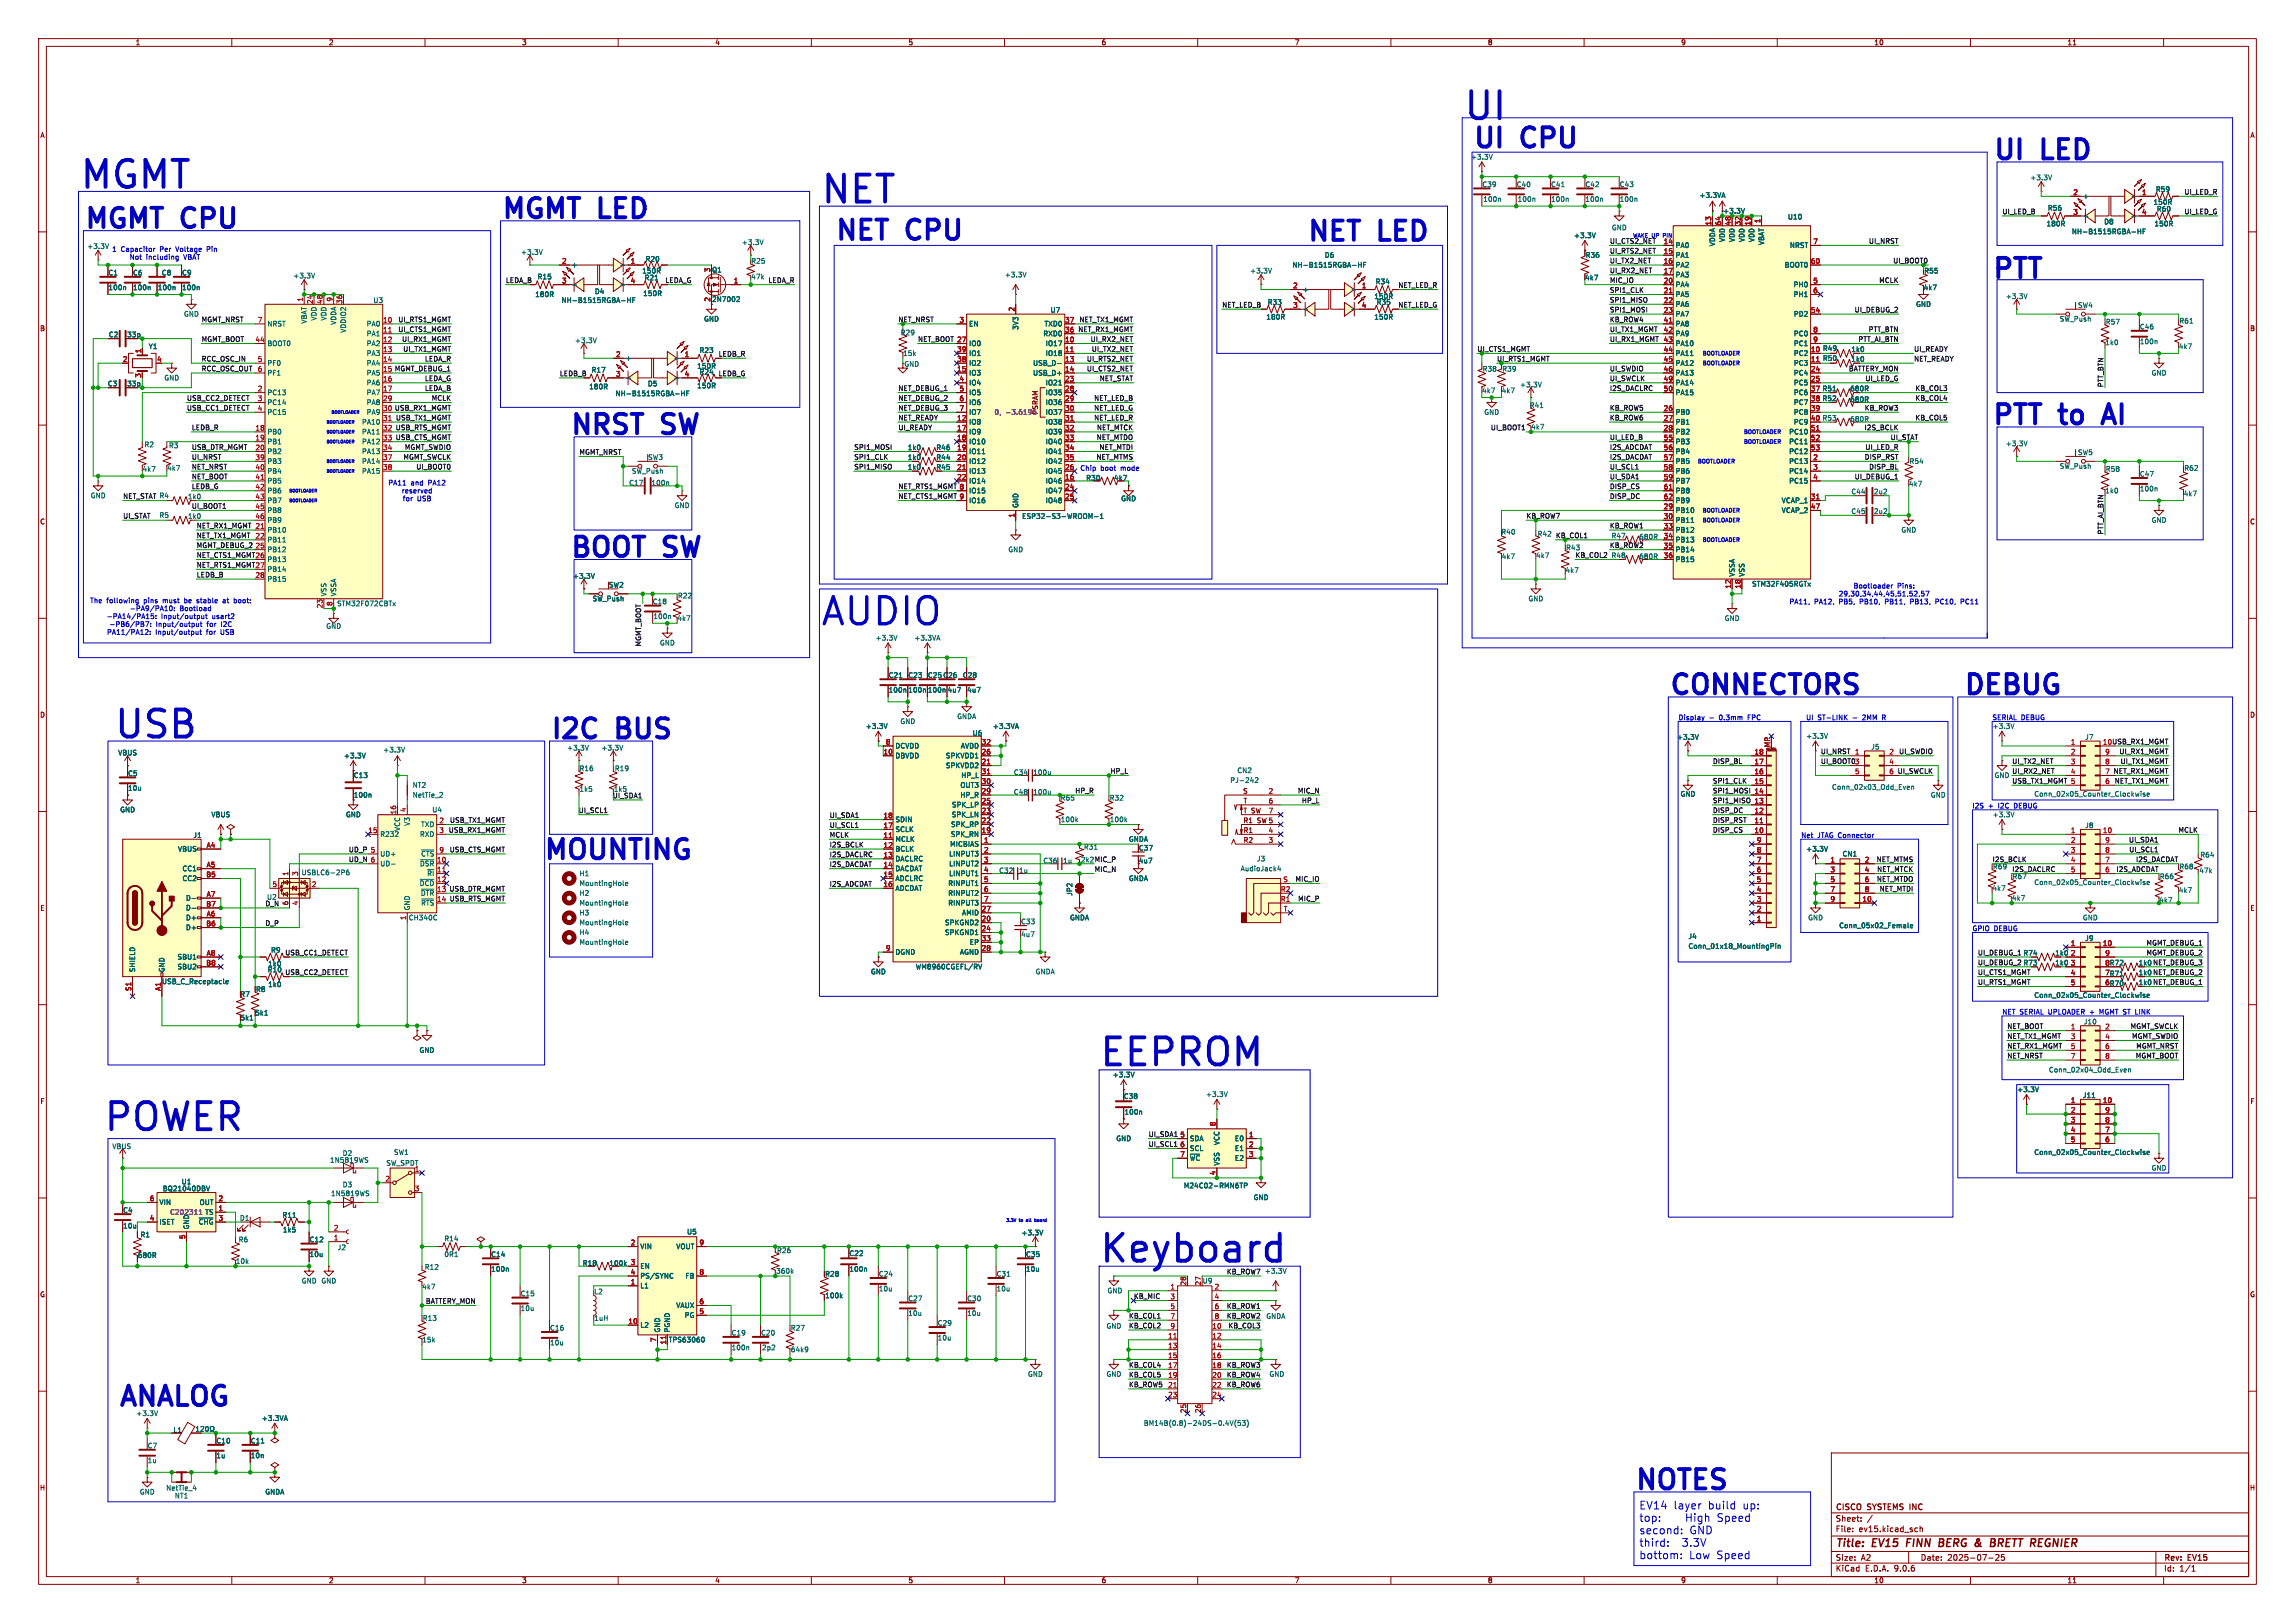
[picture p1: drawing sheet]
<svg xmlns="http://www.w3.org/2000/svg" width="594mm" height="420mm" viewBox="0 0 594 420" stroke-linecap="round" stroke-linejoin="round" font-family="sans-serif">
<defs><g id="words">
<g font-size="9.7" fill="#0000c2">
<text x="378.5" y="31.5">UI</text>
<text x="20.3" y="49.3">MGMT</text>
<text x="212.1" y="53.1">NET</text>
<text x="212.1" y="162.3">AUDIO</text>
<text x="29.2" y="191.5">USB</text>
<text x="26.2" y="293.1">POWER</text>
<text x="284.2" y="327.2">Keyboard</text>
</g>
<text font-size="9.7" fill="#006464" x="284.2" y="276.4">EEPROM</text>
<g font-size="7" fill="#0000c2">
<text x="381" y="38.6">UI</text>
<text x="394.4" y="38.6">CPU</text>
<text x="515.6" y="41.7">UI</text>
<text x="529" y="41.7">LED</text>
<text x="21.6" y="59.4">MGMT CPU</text>
<text x="129.5" y="56.9">MGMT LED</text>
<text x="215.9" y="62.5">NET</text>
<text x="235.3" y="62.5">CPU</text>
<text x="338.1" y="62.7">NET</text>
<text x="357.5" y="62.7">LED</text>
<text x="515.4" y="72.4">PTT</text>
<text x="147.3" y="112.8">NRST</text>
<text x="171.9" y="112.8">SW</text>
<text x="515.4" y="110.2">PTT</text>
<text x="533.8" y="110.2">to</text>
<text x="547" y="110.2">AI</text>
<text x="147.3" y="144.5">BOOT</text>
<text x="172.4" y="144.5">SW</text>
<text x="431.8" y="180.1">CONNECTORS</text>
<text x="508" y="180.1">DEBUG</text>
<text x="142.2" y="191.5">I2C</text>
<text x="160.2" y="191.5">BUS</text>
<text x="140.5" y="222.8">MOUNTING</text>
<text x="30.5" y="364.2">ANALOG</text>
<text x="422.9" y="385.8">NOTES</text>
</g>
<g font-size="2.8" fill="#0000c2">
<text x="424.2" y="390.7">EV14</text>
<text x="424.2" y="394">top:</text>
<text x="433.1" y="390.7">layer</text>
<text x="436.2" y="394">High</text>
<text x="442" y="390.7">build</text>
<text x="444.5" y="394">Speed</text>
<text x="451" y="390.7">up:</text>
<text x="424.2" y="397.2">second:</text>
<text x="424.2" y="400.4">third:</text>
<text x="435.2" y="400.4">3.3V</text>
<text x="437.2" y="397.2">GND</text>
<text x="424.2" y="403.6">bottom:</text>
<text x="437.1" y="403.6">Low</text>
<text x="444.2" y="403.6">Speed</text>
</g>
<g font-size="2.8" fill="#840000">
<text x="475" y="400.9">Title:</text>
<text x="484.7" y="400.9">EV15</text>
<text x="494.3" y="400.9">FINN</text>
<text x="503.5" y="400.9">BERG</text>
<text x="513.6" y="400.9">&amp;</text>
<text x="518.4" y="400.9">BRETT REGNIER</text>
</g>
<g font-size="2.1" fill="#840000">
<text x="475" y="394">Sheet:</text>
<text x="475" y="391.2">CISCO</text>
<text x="483.5" y="391.2">SYSTEMS</text>
<text x="495" y="391.2">INC</text>
<text x="475" y="396.7">File:</text>
<text x="481.1" y="396.7">ev15.kicad_sch</text>
<text x="475" y="406.9">KiCad</text>
<text x="475" y="404.1">Size:</text>
<text x="481.7" y="404.1">A2</text>
<text x="482.7" y="406.9">E.D.A.</text>
<text x="490.3" y="406.9">9.0.6</text>
<text x="497" y="404.1">Date:</text>
<text x="504" y="404.1">2025-07-25</text>
<text x="560" y="404.3">Rev:</text>
<text x="560" y="406.9">Id:</text>
<text x="564.1" y="406.9">1/1</text>
<text x="566.4" y="404.3">EV15</text>
</g>
<g font-size="1.8" fill="#840000">
<text x="35" y="11.9">1</text>
<text x="85" y="11.9">2</text>
<text x="135" y="11.9">3</text>
<text x="185" y="11.9">4</text>
<text x="235" y="11.9">5</text>
<text x="285" y="11.9">6</text>
<text x="335" y="11.9">7</text>
<text x="385" y="11.9">8</text>
<text x="435" y="11.9">9</text>
<text x="485" y="11.9">10</text>
<text x="535" y="11.9">11</text>
<text x="10.3" y="35.9">A</text>
<text x="582.3" y="35.9">A</text>
<text x="445.9" y="55.5">+3.3V</text>
<text x="539" y="56.7">-</text>
<text x="497.9" y="71">R55</text>
<text x="147.8" y="74.5">-</text>
<text x="410.2" y="72.7">4k7</text>
<text x="497.8" y="75.3">4k7</text>
<text x="183.9" y="78.2" transform="rotate(-90 183.9 78.2)">2</text>
<text x="337.1" y="80.9">-</text>
<text x="10.3" y="85.9">B</text>
<text x="28" y="87.5">C2</text>
<text x="32.8" y="87.5">33p</text>
<text x="582.3" y="85.9">B</text>
<text x="185.9" y="92.4">LEDB_R</text>
<text x="479.1" y="91.3">1k0</text>
<text x="479.1" y="93.8">1k0</text>
<text x="32.8" y="100.2">33p</text>
<text x="161.8" y="98.7">-</text>
<text x="185.9" y="97.4">LEDB_G</text>
<text x="478.8" y="101.4">680R</text>
<text x="478.8" y="104.2">680R</text>
<text x="468.6" y="109">40 R53</text>
<text x="234.8" y="116.7">1k0</text>
<text x="234.8" y="119.2">1k0</text>
<text x="242.2" y="116.7">R46</text>
<text x="242.2" y="119.2">R44</text>
<text x="234.8" y="121.8">1k0</text>
<text x="242.2" y="121.8">R45</text>
<text x="281" y="124.6">R30</text>
<text x="288.2" y="124.6">4k7</text>
<text x="10.3" y="135.9">C</text>
<text x="582.3" y="135.9">C</text>
<text x="10.3" y="185.9">D</text>
<text x="582.3" y="185.9">D</text>
<text x="91.4" y="206.6">100n</text>
<text x="321.6" y="205.6">S</text>
<text x="321.7" y="208.1">T</text>
<text x="321.7" y="210.7">T SW</text>
<text x="321.7" y="213.2">R1</text>
<text x="321.7" y="215.7">R1</text>
<text x="294.6" y="220.3">C37</text>
<text x="321.7" y="218.3">R2</text>
<text x="294.6" y="223.6">4u7</text>
<text x="10.3" y="235.9">E</text>
<text x="582.3" y="235.9">E</text>
<text x="73.7" y="247.3">USB_CC1_DETECT</text>
<text x="523.6" y="247.5">R74</text>
<text x="523.6" y="250">R73</text>
<text x="531.8" y="250">1k0</text>
<text x="531.8" y="247.5">1k0</text>
<text x="544.8" y="249.9">8R72</text>
<text x="553.4" y="250">1k0</text>
<text x="66.1" y="256.9">R8</text>
<text x="73.7" y="252.4">USB_CC2_DETECT</text>
<text x="544.8" y="252.5">7R71</text>
<text x="544.8" y="255">6R70</text>
<text x="553.4" y="252.6">1k0</text>
<text x="553.4" y="255.1">1k0</text>
<text x="62.1" y="258.2">R7</text>
<text x="65.9" y="263">5k1</text>
<text x="62.1" y="264.3">5k1</text>
<text x="10.3" y="285.9">F</text>
<text x="582.3" y="285.9">F</text>
<text x="150.7" y="327.8">R18</text>
<text x="157.6" y="327.8">100k</text>
<text x="10.3" y="335.9">G</text>
<text x="213.4" y="330.6">R28</text>
<text x="582.3" y="335.9">G</text>
<text x="213.5" y="336.1">100k</text>
<text x="44.8" y="370.9">L1</text>
<text x="10.2" y="385.9">H</text>
<text x="582.2" y="385.9">H</text>
<text x="35" y="409.9">1</text>
<text x="85" y="409.9">2</text>
<text x="135" y="409.9">3</text>
<text x="185" y="409.9">4</text>
<text x="235" y="409.9">5</text>
<text x="285" y="409.9">6</text>
<text x="335" y="409.9">7</text>
<text x="385" y="409.9">8</text>
<text x="435" y="409.9">9</text>
<text x="485" y="409.9">10</text>
<text x="535" y="409.9">11</text>
</g>
<g font-size="1.8" fill="#006464">
<text x="380.6" y="41.5">+3.3V</text>
<text x="525.4" y="46.8">+3.3V</text>
<text x="383.5" y="48.6">C39</text>
<text x="383.8" y="52.4">100n</text>
<text x="392.4" y="48.6">C40</text>
<text x="392.7" y="52.4">100n</text>
<text x="401.3" y="52.4">100n</text>
<text x="401.3" y="48.6">C41</text>
<text x="410.2" y="52.4">100n</text>
<text x="410.2" y="48.6">C42</text>
<text x="419.1" y="52.4">100n</text>
<text x="419.1" y="48.6">C43</text>
<text x="439.7" y="51.4">+3.3VA</text>
<text x="539" y="51.7">+</text>
<text x="557.3" y="53.2">150R</text>
<text x="557.9" y="49.9">R59</text>
<text x="417.1" y="59.8">GND</text>
<text x="462.6" y="57">U10</text>
<text x="529.6" y="58.8">180R</text>
<text x="529.9" y="54.7">R56</text>
<text x="544.5" y="58.3">D8</text>
<text x="557.5" y="58.8">150R</text>
<text x="558.1" y="55">R60</text>
<text x="22.5" y="64.6">+3.3V</text>
<text x="191.9" y="63.6">+3.3V</text>
<text x="407.3" y="61.8">+3.3V</text>
<text x="433.6" y="64.4">PA0</text>
<text x="444.1" y="63.8" transform="rotate(-90 444.1 63.8)">VDDA</text>
<text x="446.6" y="62.8" transform="rotate(-90 446.6 62.8)">VDD</text>
<text x="449.2" y="62.8" transform="rotate(-90 449.2 62.8)">VDD</text>
<text x="451.7" y="62.8" transform="rotate(-90 451.7 62.8)">VDD</text>
<text x="454.3" y="62.8" transform="rotate(-90 454.3 62.8)">VDD</text>
<text x="456.8" y="63.5" transform="rotate(-90 456.8 63.5)">VBAT</text>
<text x="463.1" y="64.4">NRST</text>
<text x="536.1" y="60.8">NH-B1515RGBA-HF</text>
<text x="27.9" y="71.5">C1</text>
<text x="34.3" y="71.5">C6</text>
<text x="41.8" y="71.5">C8</text>
<text x="47" y="71.5">C9</text>
<text x="134.7" y="66.1">+3.3V</text>
<text x="147.8" y="69.4">+</text>
<text x="166.1" y="71">150R</text>
<text x="167" y="67.9">R20</text>
<text x="184.2" y="70.7">Q1</text>
<text x="194.3" y="68.4">R25</text>
<text x="259.9" y="72">+3.3V</text>
<text x="323.4" y="71">+3.3V</text>
<text x="334.4" y="69.4">NH-B1515RGBA-HF</text>
<text x="342.8" y="66.9">D6</text>
<text x="410.3" y="66.9">R36</text>
<text x="433.6" y="66.9">PA1</text>
<text x="433.6" y="69.4">PA2</text>
<text x="433.6" y="72">PA3</text>
<text x="461.8" y="69.4">BOOT0</text>
<text x="27.9" y="75.3">100n</text>
<text x="34.3" y="75.3">100n</text>
<text x="40.7" y="75.3">100n</text>
<text x="47" y="75.3">100n</text>
<text x="75.8" y="72.2">+3.3V</text>
<text x="138.4" y="77.1">180R</text>
<text x="139" y="72.5">R15</text>
<text x="153.9" y="76.3">D4</text>
<text x="166.4" y="76.8">150R</text>
<text x="166.7" y="72.7">R21</text>
<text x="194.3" y="72.5">47k</text>
<text x="337.1" y="75.8">+</text>
<text x="355.6" y="77.6">150R</text>
<text x="355.9" y="73.8">R34</text>
<text x="433.6" y="74.5">PA4</text>
<text x="433.6" y="77.1">PA5</text>
<text x="464.1" y="74.5">PH0</text>
<text x="464.1" y="77.1">PH1</text>
<text x="519" y="77.6">+3.3V</text>
<text x="47.5" y="82.1">GND</text>
<text x="79.6" y="83.9" transform="rotate(-90 79.6 83.9)">VBAT</text>
<text x="82.1" y="83.1" transform="rotate(-90 82.1 83.1)">VDD</text>
<text x="84.7" y="83.1" transform="rotate(-90 84.7 83.1)">VDD</text>
<text x="96.5" y="78.6">U3</text>
<text x="145.2" y="78.6">NH-B1515RGBA-HF</text>
<text x="182.1" y="83.4">GND</text>
<text x="184.2" y="78.3">2N7002</text>
<text x="271.8" y="81.1">U7</text>
<text x="327.6" y="82.9">180R</text>
<text x="328" y="79.1">R33</text>
<text x="355.6" y="82.9">150R</text>
<text x="356.2" y="79.1">R35</text>
<text x="433.6" y="79.6">PA6</text>
<text x="433.6" y="82.1">PA7</text>
<text x="464.2" y="82.1">PD2</text>
<text x="495.8" y="79.6">GND</text>
<text x="533" y="83.4">SW_Push</text>
<text x="537.7" y="79.9">SW4</text>
<text x="564" y="83.9">R61</text>
<text x="69.1" y="84.7">NRST</text>
<text x="69.1" y="89.8">BOOT0</text>
<text x="87.2" y="84.2" transform="rotate(-90 87.2 84.2)">VDDA</text>
<text x="89.8" y="86.2" transform="rotate(-90 89.8 86.2)">VDDIO2</text>
<text x="94.8" y="84.7">PA0</text>
<text x="94.8" y="87.2">PA1</text>
<text x="94.8" y="89.8">PA2</text>
<text x="148.7" y="89">+3.3V</text>
<text x="233" y="87">R29</text>
<text x="250.7" y="84.7">EN</text>
<text x="250.7" y="89.8">IO0</text>
<text x="263.8" y="85.5" transform="rotate(-90 263.8 85.5)">3V3</text>
<text x="269.9" y="87.2">RXD0</text>
<text x="270.2" y="84.7">TXD0</text>
<text x="270.5" y="89.8">IO17</text>
<text x="433.6" y="84.7">PA8</text>
<text x="433.6" y="87.2">PA9</text>
<text x="433.6" y="89.8">PA10</text>
<text x="464.2" y="87.2">PC0</text>
<text x="464.2" y="89.8">PC1</text>
<text x="544.8" y="89.5">1k0</text>
<text x="544.9" y="84.2">R57</text>
<text x="553.7" y="89.3">100n</text>
<text x="553.7" y="85.4">C46</text>
<text x="38.4" y="90.5">Y1</text>
<text x="69.1" y="94.8">PF0</text>
<text x="94.8" y="92.3">PA3</text>
<text x="94.8" y="94.8">PA4</text>
<text x="161.8" y="93.6">+</text>
<text x="180.3" y="95.6">150R</text>
<text x="180.9" y="91.5">R23</text>
<text x="233.6" y="92.3">15k</text>
<text x="233.9" y="95.1">GND</text>
<text x="250.7" y="92.3">IO1</text>
<text x="250.7" y="94.8">IO2</text>
<text x="267.3" y="94.8">USB_D-</text>
<text x="270.5" y="92.3">IO18</text>
<text x="433.6" y="92.3">PA11</text>
<text x="433.6" y="94.8">PA12</text>
<text x="464.2" y="92.3">PC2</text>
<text x="464.2" y="94.8">PC3</text>
<text x="563.8" y="90.5">4k7</text>
<text x="27.8" y="100.2">C3</text>
<text x="42.4" y="98.7">GND</text>
<text x="69.1" y="97.4">PF1</text>
<text x="94.8" y="97.4">PA5</text>
<text x="94.8" y="99.9">PA6</text>
<text x="152.4" y="100.9">180R</text>
<text x="153" y="96.6">R17</text>
<text x="167.6" y="100.2">D5</text>
<text x="180.3" y="100.7">150R</text>
<text x="180.9" y="97.1">R24</text>
<text x="250.7" y="97.4">IO3</text>
<text x="250.7" y="99.9">IO4</text>
<text x="267.3" y="97.4">USB_D+</text>
<text x="270.5" y="99.9">IO21</text>
<text x="383.5" y="102">4k7</text>
<text x="383.6" y="96.4">R38</text>
<text x="388.6" y="102">4k7</text>
<text x="388.7" y="96.4">R39</text>
<text x="393.3" y="100.4">+3.3V</text>
<text x="433.6" y="97.4">PA13</text>
<text x="433.6" y="99.9">PA14</text>
<text x="464.2" y="97.4">PC4</text>
<text x="464.2" y="99.9">PC5</text>
<text x="556.8" y="97.4">GND</text>
<text x="69.1" y="102.5">PC13</text>
<text x="69.1" y="105">PC14</text>
<text x="69.1" y="107.5">PC15</text>
<text x="94.8" y="102.5">PA7</text>
<text x="94.8" y="105">PA8</text>
<text x="94.8" y="107.5">PA9</text>
<text x="159.2" y="102.7">NH-B1515RGBA-HF</text>
<text x="250.7" y="102.5">IO5</text>
<text x="250.7" y="105">IO6</text>
<text x="250.7" y="107.5">IO7</text>
<text x="270.5" y="102.5">IO35</text>
<text x="270.5" y="105">IO36</text>
<text x="270.5" y="107.5">IO37</text>
<text x="384" y="107.5">GND</text>
<text x="395.8" y="105.8">R41</text>
<text x="433.6" y="102.5">PA15</text>
<text x="433.6" y="107.5">PB0</text>
<text x="464.2" y="102.5">PC6</text>
<text x="464.2" y="105">PC7</text>
<text x="464.2" y="107.5">PC8</text>
<text x="69.1" y="112.6">PB0</text>
<text x="93.6" y="110.1">PA10</text>
<text x="93.6" y="112.6">PA11</text>
<text x="250.7" y="110.1">IO8</text>
<text x="250.7" y="112.6">IO9</text>
<text x="270.5" y="110.1">IO38</text>
<text x="270.5" y="112.6">IO39</text>
<text x="396.2" y="111.4">4k7</text>
<text x="433.6" y="110.1">PB1</text>
<text x="433.6" y="112.6">PB2</text>
<text x="463" y="112.6">PC10</text>
<text x="464.2" y="110.1">PC9</text>
<text x="478.8" y="109.3">680R</text>
<text x="37.3" y="115.9">R2</text>
<text x="43.6" y="116.2">R3</text>
<text x="69.1" y="115.2">PB1</text>
<text x="69.1" y="117.7">PB2</text>
<text x="93.6" y="115.2">PA12</text>
<text x="93.6" y="117.7">PA13</text>
<text x="167.6" y="119.2">SW3</text>
<text x="250.7" y="115.2">IO10</text>
<text x="250.7" y="117.7">IO11</text>
<text x="270.5" y="115.2">IO40</text>
<text x="270.5" y="117.7">IO41</text>
<text x="433.6" y="115.2">PB3</text>
<text x="433.6" y="117.7">PB4</text>
<text x="463" y="115.2">PC11</text>
<text x="463" y="117.7">PC12</text>
<text x="519" y="115.7">+3.3V</text>
<text x="537.7" y="118">SW5</text>
<text x="36.8" y="122.3">4k7</text>
<text x="43.1" y="122">4k7</text>
<text x="69.1" y="120.2">PB3</text>
<text x="69.1" y="122.8">PB4</text>
<text x="69.1" y="125.3">PB5</text>
<text x="93.6" y="120.2">PA14</text>
<text x="93.6" y="122.8">PA15</text>
<text x="162.7" y="125.8">C17</text>
<text x="163.4" y="122.8">SW_Push</text>
<text x="168.5" y="125.8">100n</text>
<text x="250.7" y="120.2">IO12</text>
<text x="250.7" y="122.8">IO13</text>
<text x="250.7" y="125.3">IO14</text>
<text x="270.5" y="120.2">IO42</text>
<text x="270.5" y="122.8">IO45</text>
<text x="270.5" y="125.3">IO46</text>
<text x="433.6" y="120.2">PB5</text>
<text x="433.6" y="122.8">PB6</text>
<text x="433.6" y="125.3">PB7</text>
<text x="463" y="120.2">PC13</text>
<text x="463" y="122.8">PC14</text>
<text x="463" y="125.3">PC15</text>
<text x="494.1" y="120.2">R54</text>
<text x="533" y="121.5">SW_Push</text>
<text x="544.9" y="122.3">R58</text>
<text x="553.7" y="123.5">C47</text>
<text x="565.2" y="122">R62</text>
<text x="23.4" y="129.1">GND</text>
<text x="48.5" y="129.4">1k0</text>
<text x="69.1" y="127.9">PB6</text>
<text x="69.1" y="130.4">PB7</text>
<text x="174.5" y="131.7">GND</text>
<text x="250.7" y="127.9">IO15</text>
<text x="250.7" y="130.4">IO16</text>
<text x="263.8" y="131.6" transform="rotate(-90 263.8 131.6)">GND</text>
<text x="270.5" y="127.9">IO47</text>
<text x="270.5" y="130.4">IO48</text>
<text x="290.1" y="129.9">GND</text>
<text x="433.6" y="127.9">PB8</text>
<text x="433.6" y="130.4">PB9</text>
<text x="461" y="130.4">VCAP_1</text>
<text x="479.1" y="128.1">C44</text>
<text x="484.9" y="128.1">2u2</text>
<text x="494" y="126.1">4k7</text>
<text x="544.8" y="127.9">1k0</text>
<text x="553.7" y="127.4">100n</text>
<text x="565.1" y="128.6">4k7</text>
<text x="41.2" y="134.2">R5</text>
<text x="48.5" y="134.5">1k0</text>
<text x="69.1" y="132.9">PB8</text>
<text x="69.1" y="135.5">PB9</text>
<text x="264.4" y="134.5">ESP32-S3-WROOM-1</text>
<text x="433.6" y="132.9">PB10</text>
<text x="433.6" y="135.5">PB11</text>
<text x="461" y="132.9">VCAP_2</text>
<text x="479.1" y="133.2">C45</text>
<text x="484.9" y="133.2">2u2</text>
<text x="556.8" y="135.5">GND</text>
<text x="69.1" y="138">PB10</text>
<text x="69.1" y="140.6">PB11</text>
<text x="69.1" y="143.1">PB12</text>
<text x="260.9" y="143.1">GND</text>
<text x="388.5" y="138.5">R40</text>
<text x="397.8" y="139">R42</text>
<text x="405.2" y="142.6">R43</text>
<text x="417" y="139.5">R47</text>
<text x="424.1" y="139.8">680R</text>
<text x="433.6" y="138">PB12</text>
<text x="433.6" y="140.6">PB13</text>
<text x="433.6" y="143.1">PB14</text>
<text x="492" y="138">GND</text>
<text x="69.1" y="145.6">PB13</text>
<text x="69.1" y="148.2">PB14</text>
<text x="148.2" y="150">+3.3V</text>
<text x="388.6" y="144.9">4k7</text>
<text x="397.5" y="144.6">4k7</text>
<text x="405.1" y="148.4">4k7</text>
<text x="417" y="144.6">R48</text>
<text x="424.1" y="144.9">680R</text>
<text x="433.6" y="145.6">PB15</text>
<text x="449.2" y="149.4" transform="rotate(-90 449.2 149.4)">VSSA</text>
<text x="451.7" y="149.4" transform="rotate(-90 451.7 149.4)">VSS</text>
<text x="69.1" y="150.7">PB15</text>
<text x="84.7" y="154.4" transform="rotate(-90 84.7 154.4)">VSS</text>
<text x="87.2" y="154.4" transform="rotate(-90 87.2 154.4)">VSSA</text>
<text x="153.3" y="155.8">SW_Push</text>
<text x="157.5" y="152.2">SW2</text>
<text x="175.3" y="155">R22</text>
<text x="395.5" y="155.8">GND</text>
<text x="453.4" y="152">STM32F405RGTx</text>
<text x="87.1" y="157.1">STM32F072CBTx</text>
<text x="168.8" y="156.6">C18</text>
<text x="169" y="160.4">100n</text>
<text x="175.2" y="160.9">4k7</text>
<text x="446.3" y="160.9">GND</text>
<text x="84.3" y="162.9">GND</text>
<text x="170.7" y="167.2">GND</text>
<text x="226.5" y="166">+3.3V</text>
<text x="236.5" y="166">+3.3VA</text>
<text x="229.9" y="179.4">100n</text>
<text x="229.9" y="175.6">C21</text>
<text x="235" y="179.4">100n</text>
<text x="235" y="175.6">C23</text>
<text x="240" y="179.4">100n</text>
<text x="240" y="175.6">C25 C26</text>
<text x="245.1" y="179.4">4u7</text>
<text x="249.1" y="175.6">C28</text>
<text x="250.2" y="179.4">4u7</text>
<text x="224" y="188.8">+3.3V</text>
<text x="232.9" y="187.6">GND</text>
<text x="247.6" y="186.3">GNDA</text>
<text x="251.6" y="190.6">U6</text>
<text x="256.9" y="188.8">+3.3VA</text>
<text x="433.9" y="191.6">+3.3V</text>
<text x="467.4" y="191.4">+3.3V</text>
<text x="515.6" y="188.8">+3.3V</text>
<text x="539.6" y="191.6">J7</text>
<text x="30.5" y="195.7">VBUS</text>
<text x="88.9" y="196.4">+3.3V</text>
<text x="99.1" y="194.9">+3.3V</text>
<text x="146.7" y="194.4">+3.3V</text>
<text x="155.6" y="194.4">+3.3V</text>
<text x="231.6" y="193.9">DCVDD</text>
<text x="231.6" y="196.4">DBVDD</text>
<text x="244.7" y="196.4">SPKVDD1</text>
<text x="248.6" y="193.9">AVDD</text>
<text x="484.2" y="194.2">J5</text>
<text x="33" y="201">C5</text>
<text x="91.4" y="201.5">C13</text>
<text x="149.9" y="199.7">R16</text>
<text x="159" y="199.7">R19</text>
<text x="244.7" y="199">SPKVDD2</text>
<text x="248.7" y="201.5">HP_L</text>
<text x="262.3" y="200.8">C34</text>
<text x="267.3" y="200.8">100u</text>
<text x="318.3" y="202.8">PJ-242</text>
<text x="320.1" y="200.3">CN2</text>
<text x="516.1" y="201.5">GND</text>
<text x="33" y="204.8">10u</text>
<text x="106.7" y="206.6">NetTie_2</text>
<text x="106.7" y="204.1">NT2</text>
<text x="149.9" y="205.1">1k5</text>
<text x="246.3" y="209.1">SPK_LP</text>
<text x="248.5" y="204.1">OUT3</text>
<text x="248.5" y="206.6">HP_R</text>
<text x="262.3" y="205.8">C48</text>
<text x="267.3" y="205.8">100u</text>
<text x="274.4" y="207.4">R65</text>
<text x="287.1" y="207.4">R32</text>
<text x="434.8" y="206.3">GND</text>
<text x="474.1" y="204.6">Conn_02x03_Odd_Even</text>
<text x="499.6" y="206.6">GND</text>
<text x="526.4" y="206.3">Conn_02x05_Counter_Clockwise</text>
<text x="31" y="210.4">GND</text>
<text x="54.6" y="211.7">VBUS</text>
<text x="89.4" y="211.7">GND</text>
<text x="103.7" y="215.2" transform="rotate(-90 103.7 215.2)">VCC</text>
<text x="106.3" y="213.8" transform="rotate(-90 106.3 213.8)">V3</text>
<text x="108.9" y="214.2">TXD</text>
<text x="111.8" y="210.4">U4</text>
<text x="231.6" y="213">SDIN</text>
<text x="231.6" y="215.5">SCLK</text>
<text x="246" y="214.2">SPK_RP</text>
<text x="246.2" y="211.7">SPK_LN</text>
<text x="274.4" y="213">100k</text>
<text x="287.1" y="213">100k</text>
<text x="515.6" y="211.7">+3.3V</text>
<text x="539.6" y="214.5">J8</text>
<text x="46" y="220.6">VBUS</text>
<text x="49.9" y="217">J1</text>
<text x="98.3" y="216.8">R232</text>
<text x="98.3" y="221.8">UD+</text>
<text x="108.6" y="216.8">RXD</text>
<text x="108.9" y="221.8">~{CTS}</text>
<text x="231.6" y="218">MCLK</text>
<text x="231.6" y="220.6">BCLK</text>
<text x="245.5" y="221.8">LINPUT3</text>
<text x="245.8" y="219.3">MICBIAS</text>
<text x="246" y="216.8">SPK_RN</text>
<text x="280.4" y="220.1">R31</text>
<text x="292.1" y="218">GNDA</text>
<text x="467.4" y="220.6">+3.3V</text>
<text x="476.8" y="221.8">CN1</text>
<text x="47.1" y="225.7">CC1</text>
<text x="77.9" y="226.7">USBLC6-2P6</text>
<text x="98.3" y="224.4">UD-</text>
<text x="108.6" y="224.4">~{DSR}</text>
<text x="110.4" y="226.9">~{RI}</text>
<text x="149.9" y="226.9">H1</text>
<text x="231.6" y="223.1">DACLRC</text>
<text x="231.6" y="225.7">DACDAT</text>
<text x="245.5" y="224.4">LINPUT2</text>
<text x="245.5" y="226.9">LINPUT1</text>
<text x="258.5" y="226.2">C32</text>
<text x="263.6" y="226.2">1u</text>
<text x="269.9" y="223.6">C36</text>
<text x="275.1" y="223.6">1u</text>
<text x="321" y="225.7">AudioJack4</text>
<text x="325.2" y="223.1">J3</text>
<text x="515.7" y="225.1">R69</text>
<text x="520.8" y="227.7">R67</text>
<text x="558.9" y="227.7">R66</text>
<text x="564" y="225.1">R68</text>
<text x="569.1" y="226.2">47k</text>
<text x="569.4" y="222.1">R64</text>
<text x="47.1" y="228.2">CC2</text>
<text x="48" y="233.3">D-</text>
<text x="108.5" y="229.5">~{DCD}</text>
<text x="108.8" y="232">~{DTR}</text>
<text x="149.9" y="232">H2</text>
<text x="149.9" y="229.5">MountingHole</text>
<text x="231.6" y="228.2">ADCLRC</text>
<text x="231.6" y="230.7">ADCDAT</text>
<text x="245.3" y="229.5">RINPUT1</text>
<text x="245.3" y="232">RINPUT2</text>
<text x="277.7" y="231.9" transform="rotate(-90 277.7 231.9)">JP2</text>
<text x="292.1" y="228.2">GNDA</text>
<text x="515.6" y="230.7">4k7</text>
<text x="520.7" y="233.3">4k7</text>
<text x="526.4" y="229.2">Conn_02x05_Counter_Clockwise</text>
<text x="563.8" y="231.2">4k7</text>
<text x="48" y="235.8">D-</text>
<text x="48" y="238.4">D+</text>
<text x="105.7" y="238.4">CH340C</text>
<text x="106.3" y="235.7" transform="rotate(-90 106.3 235.7)">GND</text>
<text x="108.9" y="234.5">~{RTS}</text>
<text x="149.9" y="237.1">H3</text>
<text x="149.9" y="239.6">MountingHole</text>
<text x="149.9" y="234.5">MountingHole</text>
<text x="244.5" y="239.6">SPKGND2</text>
<text x="245.3" y="234.5">RINPUT3</text>
<text x="248.9" y="237.1">AMID</text>
<text x="264.2" y="239.4">C33</text>
<text x="276.8" y="238.4">GNDA</text>
<text x="467.9" y="238.4">GND</text>
<text x="539" y="238.4">GND</text>
<text x="48" y="240.9">D+</text>
<text x="149.9" y="242.2">H4</text>
<text x="149.9" y="244.7">MountingHole</text>
<text x="244.5" y="242.2">SPKGND1</text>
<text x="250.9" y="244.7">EP</text>
<text x="264.2" y="242.7">4u7</text>
<text x="436.9" y="243.2">J4</text>
<text x="436.9" y="245.7">Conn_01x18_MountingPin</text>
<text x="475.9" y="240.4">Conn_05x02_Female</text>
<text x="539.6" y="243.7">J9</text>
<text x="35.2" y="251.7" transform="rotate(-90 35.2 251.7)">SHIELD</text>
<text x="42.8" y="251.7" transform="rotate(-90 42.8 251.7)">GND</text>
<text x="45.8" y="248.5">SBU1</text>
<text x="45.8" y="251.1">SBU2</text>
<text x="69.2" y="251.8">R10</text>
<text x="69.3" y="250.3">1k0</text>
<text x="70" y="246.7">R9</text>
<text x="231.6" y="247.2">DGND</text>
<text x="236.9" y="251.1">WM8960CGEFL/RV</text>
<text x="248.3" y="247.2">AGND</text>
<text x="41.8" y="254.9">USB_C_Receptacle</text>
<text x="69.3" y="255.6">1k0</text>
<text x="225.3" y="252.3">GND</text>
<text x="267.9" y="252.3">GNDA</text>
<text x="526.4" y="258.4">Conn_02x05_Counter_Clockwise</text>
<text x="539.2" y="265.3">J10</text>
<text x="108.5" y="272.6">GND</text>
<text x="287.9" y="279">+3.3V</text>
<text x="530.2" y="277.7">Conn_02x04_Odd_Even</text>
<text x="290.7" y="284.6">C38</text>
<text x="312" y="284.1">+3.3V</text>
<text x="522" y="282.8">+3.3V</text>
<text x="539" y="284.3">J11</text>
<text x="290.9" y="288.6">100n</text>
<text x="28.9" y="297.5">VBUS</text>
<text x="88.6" y="299.3">D2</text>
<text x="101.8" y="299.1">SW1</text>
<text x="288.8" y="295.5">GND</text>
<text x="307.8" y="295.5">SDA</text>
<text x="307.8" y="298">SCL</text>
<text x="315.8" y="296.4" transform="rotate(-90 315.8 296.4)">VCC</text>
<text x="319.5" y="295.5">E0</text>
<text x="319.5" y="298">E1</text>
<text x="526.4" y="299.1">Conn_02x05_Counter_Clockwise</text>
<text x="85.3" y="301.1">1N5819WS</text>
<text x="99.9" y="301.9">SW_SPDT</text>
<text x="307.8" y="300.6">~{WC}</text>
<text x="315.8" y="301.8" transform="rotate(-90 315.8 301.8)">VSS</text>
<text x="319.5" y="300.6">E2</text>
<text x="556.8" y="303.1">GND</text>
<text x="42" y="308.5">BQ21040DBV</text>
<text x="46.9" y="306.7">U1</text>
<text x="85.6" y="309.7">1N5819WS</text>
<text x="88.6" y="307.4">D3</text>
<text x="306.3" y="307.7">M24C02-RMN6TP</text>
<text x="324.4" y="310.7">GND</text>
<text x="31.8" y="314">C4</text>
<text x="41.1" y="312">VIN</text>
<text x="41.1" y="317.1">ISET</text>
<text x="51.3" y="317.1">~{CHG}</text>
<text x="51.5" y="312">OUT</text>
<text x="53" y="314.6">TS</text>
<text x="62" y="316.1">D1</text>
<text x="73" y="315.3">R11</text>
<text x="31.8" y="318.1">10u</text>
<text x="36.3" y="320.4">R1</text>
<text x="49.1" y="318.3" transform="rotate(-90 49.1 318.3)">GND</text>
<text x="61.7" y="321.7">R6</text>
<text x="73.1" y="319.1">1k5</text>
<text x="80" y="321.7">C12</text>
<text x="87.3" y="323.7">J2</text>
<text x="114.9" y="321.4">R14</text>
<text x="165.6" y="323.4">VIN</text>
<text x="174.9" y="323.4">VOUT</text>
<text x="177.7" y="319.6">U5</text>
<text x="264.3" y="319.9">+3.3V</text>
<text x="35.5" y="325.7">680R</text>
<text x="60.9" y="327.3">10k</text>
<text x="80" y="325.5">10u</text>
<text x="109.8" y="328.8">R12</text>
<text x="114.9" y="325.5">0R1</text>
<text x="127" y="329.3">100n</text>
<text x="127" y="325.5">C14</text>
<text x="165.6" y="328.5">EN</text>
<text x="200.8" y="329.8">360k</text>
<text x="201" y="324.5">R26</text>
<text x="219.7" y="329.3">100n</text>
<text x="219.7" y="325.2">C22</text>
<text x="265.4" y="325.5">C35</text>
<text x="265.4" y="329.3">10u</text>
<text x="78" y="332.3">GND GND</text>
<text x="109.2" y="333.9">4k7</text>
<text x="134.6" y="335.6">C15</text>
<text x="153.7" y="335.1">L2</text>
<text x="165.6" y="331.1">PS/SYNC</text>
<text x="165.6" y="333.6">L1</text>
<text x="177.3" y="331.1">FB</text>
<text x="227.3" y="330.6">C24</text>
<text x="227.3" y="334.4">10u</text>
<text x="257.8" y="330.6">C31</text>
<text x="257.8" y="334.4">10u</text>
<text x="286.5" y="334.9">GND</text>
<text x="311.2" y="332.3">U9</text>
<text x="109.3" y="342">R13</text>
<text x="134.6" y="339.4">10u</text>
<text x="153.7" y="342">1uH</text>
<text x="174.9" y="338.7">VAUX</text>
<text x="177.1" y="341.2">PG</text>
<text x="235" y="336.9">C27</text>
<text x="235" y="340.7">10u</text>
<text x="250.2" y="336.9">C30</text>
<text x="250.2" y="340.7">10u</text>
<text x="327.6" y="341.5">GNDA</text>
<text x="109.2" y="347.6">15k</text>
<text x="142.2" y="344.5">C16</text>
<text x="165.6" y="343.8">L2</text>
<text x="171" y="344.9" transform="rotate(-90 171 344.9)">GND</text>
<text x="173" y="347.6">TPS63060</text>
<text x="173.6" y="344.9" transform="rotate(-90 173.6 344.9)">PGND</text>
<text x="189.2" y="345.8">C19</text>
<text x="196.9" y="345.8">C20</text>
<text x="204.6" y="344.5">R27</text>
<text x="242.6" y="343.3">C29</text>
<text x="242.6" y="347.1">10u</text>
<text x="286.3" y="344">GND</text>
<text x="142.2" y="348.3">10u</text>
<text x="189.2" y="349.6">100n</text>
<text x="197.1" y="349.6">2p2</text>
<text x="204.6" y="350.1">64k9</text>
<text x="265.9" y="356.5">GND</text>
<text x="286.3" y="356.5">GND</text>
<text x="328.4" y="356.5">GND</text>
<text x="35.2" y="366.6">+3.3V</text>
<text x="67.6" y="367.9">+3.3VA</text>
<text x="295.9" y="369.2">BM14B(0.8)-24DS-0.4V(53)</text>
<text x="38.1" y="375">C7</text>
<text x="55.9" y="377.5">1u</text>
<text x="55.9" y="373.7">C10</text>
<text x="64.8" y="373.7">C11</text>
<text x="64.8" y="377.5">10n</text>
<text x="38.1" y="378.8">1u</text>
<text x="36.1" y="386.9">GND</text>
<text x="42.9" y="385.9">NetTie_4</text>
<text x="45.1" y="388">NT1</text>
<text x="68.5" y="386.9">GNDA</text>
</g>
<g font-size="1.8" fill="#a90000">
<text x="536.5" y="50.5">2</text>
<text x="554.3" y="50.5">1</text>
<text x="443" y="58.5" transform="rotate(-90 443 58.5)">13</text>
<text x="445.5" y="58.5" transform="rotate(-90 445.5 58.5)">64</text>
<text x="448.1" y="58.5" transform="rotate(-90 448.1 58.5)">48</text>
<text x="450.6" y="58.5" transform="rotate(-90 450.6 58.5)">32</text>
<text x="453.1" y="58.5" transform="rotate(-90 453.1 58.5)">19</text>
<text x="455.7" y="57.9" transform="rotate(-90 455.7 57.9)">1</text>
<text x="536.5" y="55.6">3</text>
<text x="554.3" y="55.6">4</text>
<text x="430.5" y="63.2">14</text>
<text x="430.5" y="65.8">15</text>
<text x="469.2" y="63.2">7</text>
<text x="145.3" y="68.3">2</text>
<text x="163.1" y="68.3">1</text>
<text x="183.9" y="70.6" transform="rotate(-90 183.9 70.6)">3</text>
<text x="430.5" y="68.3">16</text>
<text x="430.5" y="70.9">17</text>
<text x="468.6" y="68.3">60</text>
<text x="145.3" y="73.4">3</text>
<text x="163.1" y="73.4">4</text>
<text x="189.8" y="73.4">1</text>
<text x="334.6" y="74.7">2</text>
<text x="352.4" y="74.7">1</text>
<text x="430.5" y="73.4">20</text>
<text x="430.5" y="75.9">21</text>
<text x="469.2" y="73.4">5</text>
<text x="469.2" y="75.9">6</text>
<text x="66.6" y="83.6">7</text>
<text x="78.5" y="78.2" transform="rotate(-90 78.5 78.2)">1</text>
<text x="81" y="78.8" transform="rotate(-90 81 78.8)">24</text>
<text x="83.6" y="78.8" transform="rotate(-90 83.6 78.8)">48</text>
<text x="86.1" y="78.2" transform="rotate(-90 86.1 78.2)">9</text>
<text x="88.6" y="78.8" transform="rotate(-90 88.6 78.8)">36</text>
<text x="99" y="83.6">10</text>
<text x="248.2" y="83.6">3</text>
<text x="262.6" y="80.7" transform="rotate(-90 262.6 80.7)">2</text>
<text x="275.5" y="83.6">37</text>
<text x="334.6" y="79.8">3</text>
<text x="352.4" y="79.8">4</text>
<text x="430.5" y="78.5">22</text>
<text x="430.5" y="81">23</text>
<text x="430.5" y="83.6">41</text>
<text x="468.6" y="81">54</text>
<text x="66" y="88.6">44</text>
<text x="99" y="86.1">11</text>
<text x="99" y="88.6">12</text>
<text x="247.6" y="88.6">27</text>
<text x="275.5" y="86.1">36</text>
<text x="275.5" y="88.6">10</text>
<text x="430.5" y="86.1">42</text>
<text x="430.5" y="88.6">43</text>
<text x="469.2" y="86.1">8</text>
<text x="469.2" y="88.6">9</text>
<text x="31.7" y="93.7">2</text>
<text x="36.6" y="91.5" transform="rotate(-90 36.6 91.5)">1</text>
<text x="40.6" y="93.7">4</text>
<text x="66.6" y="93.7">5</text>
<text x="99" y="91.2">13</text>
<text x="99" y="93.7">14</text>
<text x="159.3" y="92.5">2</text>
<text x="177.1" y="92.5">1</text>
<text x="247.6" y="91.2">39</text>
<text x="247.6" y="93.7">38</text>
<text x="275.5" y="91.2">11</text>
<text x="275.5" y="93.7">13</text>
<text x="430.5" y="91.2">44</text>
<text x="430.5" y="93.7">45</text>
<text x="468.6" y="91.2">10 R49</text>
<text x="468.6" y="93.7">11 R50</text>
<text x="36.6" y="97.9" transform="rotate(-90 36.6 97.9)">3</text>
<text x="66.6" y="101.3">2</text>
<text x="99" y="98.8">16</text>
<text x="99" y="101.3">17</text>
<text x="159.3" y="97.5">3</text>
<text x="177.1" y="97.5">4</text>
<text x="247.6" y="96.3">15</text>
<text x="248.2" y="98.8">4</text>
<text x="248.2" y="101.3">5</text>
<text x="275.5" y="96.3">14</text>
<text x="275.5" y="98.8">23</text>
<text x="275.5" y="101.3">28</text>
<text x="430.5" y="96.3">46</text>
<text x="430.5" y="98.8">49</text>
<text x="430.5" y="101.3">50</text>
<text x="468.6" y="96.3">24</text>
<text x="468.6" y="98.8">25</text>
<text x="468.6" y="101.3">37 R51</text>
<text x="66.6" y="103.9">3</text>
<text x="66.6" y="106.4">4</text>
<text x="99" y="103.9">29</text>
<text x="248.2" y="103.9">6</text>
<text x="248.2" y="106.4">7</text>
<text x="275.5" y="103.9">29</text>
<text x="275.5" y="106.4">30</text>
<text x="430.5" y="106.4">26</text>
<text x="468.6" y="103.9">38 R52</text>
<text x="468.6" y="106.4">39</text>
<text x="66" y="111.5">18</text>
<text x="99" y="109">31</text>
<text x="99" y="111.5">32</text>
<text x="247.6" y="109">12</text>
<text x="247.6" y="111.5">17</text>
<text x="275.5" y="109">31</text>
<text x="275.5" y="111.5">32</text>
<text x="430.5" y="109">27</text>
<text x="430.5" y="111.5">28</text>
<text x="468.6" y="111.5">51</text>
<text x="468.6" y="109">40</text>
<text x="66" y="114">19</text>
<text x="66" y="116.6">20</text>
<text x="66" y="119.1">39</text>
<text x="99" y="114">33</text>
<text x="99" y="116.6">34</text>
<text x="99" y="119.1">37</text>
<text x="247.6" y="114">18</text>
<text x="247.6" y="116.6">19</text>
<text x="247.6" y="119.1">20</text>
<text x="275.5" y="114">33</text>
<text x="275.5" y="116.6">34</text>
<text x="275.5" y="119.1">35</text>
<text x="430.5" y="114">55</text>
<text x="430.5" y="116.6">56</text>
<text x="430.5" y="119.1">57</text>
<text x="468.6" y="114">52</text>
<text x="468.6" y="116.6">53</text>
<text x="469.2" y="119.1">2</text>
<text x="66" y="121.7">40</text>
<text x="66" y="124.2">41</text>
<text x="99" y="121.7">38</text>
<text x="247.6" y="121.7">21</text>
<text x="247.6" y="124.2">22</text>
<text x="275.5" y="121.7">26</text>
<text x="275.5" y="124.2">16</text>
<text x="430.5" y="121.7">58</text>
<text x="430.5" y="124.2">59</text>
<text x="469.2" y="121.7">3</text>
<text x="469.2" y="124.2">4</text>
<text x="66" y="126.7">42</text>
<text x="66" y="129.3">43</text>
<text x="66" y="131.8">45</text>
<text x="248.2" y="126.7">8</text>
<text x="248.2" y="129.3">9</text>
<text x="275.5" y="126.7">24</text>
<text x="275.5" y="129.3">25</text>
<text x="430.5" y="126.7">61</text>
<text x="430.5" y="129.3">62</text>
<text x="430.5" y="131.8">29</text>
<text x="468.6" y="129.3">31</text>
<text x="468.6" y="131.8">47</text>
<text x="66" y="134.4">46</text>
<text x="262.6" y="134.1" transform="rotate(-90 262.6 134.1)">1</text>
<text x="430.5" y="134.4">30</text>
<text x="430.5" y="136.9">33</text>
<text x="66" y="142">25</text>
<text x="430.5" y="139.4">34</text>
<text x="430.5" y="142">35</text>
<text x="66" y="149.6">28</text>
<text x="430.5" y="144.5">36</text>
<text x="448.1" y="152.4" transform="rotate(-90 448.1 152.4)">12</text>
<text x="450.6" y="152.4" transform="rotate(-90 450.6 152.4)">18</text>
<text x="83.6" y="157.5" transform="rotate(-90 83.6 157.5)">23</text>
<text x="86.1" y="156.9" transform="rotate(-90 86.1 156.9)">8</text>
<text x="228.6" y="195.3">10</text>
<text x="229.2" y="192.8">8</text>
<text x="254" y="192.8">32</text>
<text x="254" y="195.3">26</text>
<text x="254" y="197.9">21</text>
<text x="454" y="197.9">17</text>
<text x="454" y="195.3">18</text>
<text x="458.2" y="193.5" transform="rotate(-90 458.2 193.5)">MP</text>
<text x="480" y="195.3">1</text>
<text x="488.9" y="195.3">2</text>
<text x="488.9" y="197.9">4</text>
<text x="535.9" y="192.8">1</text>
<text x="535.9" y="195.3">2</text>
<text x="535.9" y="197.9">3</text>
<text x="544.8" y="195.3">9</text>
<text x="544.8" y="197.9">8</text>
<text x="254" y="200.4">31</text>
<text x="254" y="202.9">30</text>
<text x="454" y="202.9">15</text>
<text x="454" y="200.4">16</text>
<text x="480" y="200.4">5</text>
<text x="535.9" y="200.4">4</text>
<text x="544.8" y="202.9">6</text>
<text x="254" y="205.5">29</text>
<text x="254" y="208">25</text>
<text x="328.2" y="205.5">2</text>
<text x="328.2" y="208">6</text>
<text x="454" y="208">13</text>
<text x="454" y="205.5">14</text>
<text x="95.2" y="215.6">15</text>
<text x="102.6" y="210.9" transform="rotate(-90 102.6 210.9)">16</text>
<text x="105.2" y="210.3" transform="rotate(-90 105.2 210.3)">4</text>
<text x="113.6" y="213.1">2</text>
<text x="113.6" y="215.6">3</text>
<text x="228.6" y="211.8">18</text>
<text x="228.6" y="214.4">17</text>
<text x="254" y="210.6">23</text>
<text x="254" y="213.1">22</text>
<text x="254" y="215.6">19</text>
<text x="325.4" y="213.2">SW5</text>
<text x="328.2" y="210.6">7</text>
<text x="328.2" y="215.6">4</text>
<text x="454" y="215.6">10</text>
<text x="454" y="213.1">11</text>
<text x="454" y="210.6">12</text>
<text x="535.9" y="215.6">1</text>
<text x="544.2" y="215.6">10</text>
<text x="53.4" y="219.5">A4</text>
<text x="113.6" y="220.7">9</text>
<text x="228.6" y="216.9">11</text>
<text x="228.6" y="219.5">12</text>
<text x="228.6" y="222">13</text>
<text x="254.6" y="218.2">1</text>
<text x="254.6" y="220.7">2</text>
<text x="328.2" y="218.2">3</text>
<text x="454.6" y="220.7">8</text>
<text x="454.6" y="218.2">9</text>
<text x="535.9" y="218.2">2</text>
<text x="535.9" y="220.7">3</text>
<text x="544.8" y="218.2">9</text>
<text x="544.8" y="220.7">8</text>
<text x="53.3" y="227.1">B5</text>
<text x="53.4" y="224.5">A5</text>
<text x="74.7" y="226.8" transform="rotate(-90 74.7 226.8)">1</text>
<text x="77.2" y="226.8" transform="rotate(-90 77.2 226.8)">3</text>
<text x="113" y="223.3">10</text>
<text x="113" y="225.8">11</text>
<text x="228.6" y="224.5">14</text>
<text x="228.6" y="227.1">15</text>
<text x="254.6" y="223.3">3</text>
<text x="254.6" y="225.8">4</text>
<text x="454.6" y="225.8">6</text>
<text x="454.6" y="223.3">7</text>
<text x="473.6" y="223.3">1</text>
<text x="473.6" y="225.8">3</text>
<text x="482.5" y="223.3">2</text>
<text x="482.5" y="225.8">4</text>
<text x="535.9" y="223.3">4</text>
<text x="535.9" y="225.8">5</text>
<text x="544.8" y="223.3">7</text>
<text x="544.8" y="225.8">6</text>
<text x="53.4" y="232.2">A7</text>
<text x="70.4" y="229.6">5</text>
<text x="80.6" y="229.6">2</text>
<text x="113" y="228.3">12</text>
<text x="113" y="230.9">13</text>
<text x="113" y="233.4">14</text>
<text x="228.6" y="229.6">16</text>
<text x="254.6" y="228.3">5</text>
<text x="254.6" y="230.9">6</text>
<text x="254.6" y="233.4">7</text>
<text x="331.4" y="230.9">R2</text>
<text x="331.4" y="233.4">R1</text>
<text x="332" y="228.3">S</text>
<text x="454.6" y="233.4">3</text>
<text x="454.6" y="230.9">4</text>
<text x="454.6" y="228.3">5</text>
<text x="473.6" y="228.3">5</text>
<text x="473.6" y="230.9">7</text>
<text x="473.6" y="233.4">9</text>
<text x="481.9" y="233.4">10</text>
<text x="482.5" y="228.3">6</text>
<text x="482.5" y="230.9">8</text>
<text x="53.3" y="234.7">B7</text>
<text x="53.3" y="239.8">B6</text>
<text x="53.4" y="237.2">A6</text>
<text x="74.7" y="234.4" transform="rotate(-90 74.7 234.4)">6</text>
<text x="77.2" y="234.4" transform="rotate(-90 77.2 234.4)">4</text>
<text x="105.2" y="238.2" transform="rotate(-90 105.2 238.2)">1</text>
<text x="254" y="236">27</text>
<text x="254" y="238.5">20</text>
<text x="332.2" y="236">T</text>
<text x="454.6" y="238.5">1</text>
<text x="454.6" y="236">2</text>
<text x="254" y="241">24</text>
<text x="254" y="243.6">33</text>
<text x="535.9" y="244.9">1</text>
<text x="544.2" y="244.9">10</text>
<text x="53.3" y="249.9">B8</text>
<text x="53.4" y="247.4">A8</text>
<text x="229.2" y="246.1">9</text>
<text x="254" y="246.1">28</text>
<text x="535.9" y="247.4">2</text>
<text x="535.9" y="249.9">3</text>
<text x="544.8" y="247.4">9</text>
<text x="34" y="256.6" transform="rotate(-90 34 256.6)">S1</text>
<text x="41.7" y="256.5" transform="rotate(-90 41.7 256.5)">A1</text>
<text x="535.9" y="252.5">4</text>
<text x="535.9" y="255">5</text>
<text x="535.9" y="266.4">1</text>
<text x="535.9" y="269">3</text>
<text x="544.8" y="266.4">2</text>
<text x="544.8" y="269">4</text>
<text x="535.9" y="271.5">5</text>
<text x="535.9" y="274.1">7</text>
<text x="544.8" y="271.5">6</text>
<text x="544.8" y="274.1">8</text>
<text x="535.9" y="285.5">1</text>
<text x="544.2" y="285.5">10</text>
<text x="314.7" y="291.5" transform="rotate(-90 314.7 291.5)">8</text>
<text x="535.9" y="288">2</text>
<text x="535.9" y="290.6">3</text>
<text x="535.9" y="293.1">4</text>
<text x="544.8" y="288">9</text>
<text x="544.8" y="290.6">8</text>
<text x="544.8" y="293.1">7</text>
<text x="305.4" y="294.4">5</text>
<text x="305.4" y="296.9">6</text>
<text x="305.4" y="299.5">7</text>
<text x="323.1" y="294.4">1</text>
<text x="323.1" y="296.9">2</text>
<text x="323.1" y="299.5">3</text>
<text x="535.9" y="295.7">5</text>
<text x="544.8" y="295.7">6</text>
<text x="99.6" y="305.8">2</text>
<text x="107.2" y="303.3">1</text>
<text x="314.7" y="304.2" transform="rotate(-90 314.7 304.2)">4</text>
<text x="38.7" y="310.9">6</text>
<text x="56.4" y="310.9">2</text>
<text x="107.2" y="308.4">3</text>
<text x="38.7" y="316">4</text>
<text x="56.4" y="313.4">1</text>
<text x="56.4" y="316">3</text>
<text x="48" y="320.7" transform="rotate(-90 48 320.7)">5</text>
<text x="86.3" y="321.1">1</text>
<text x="86.3" y="318.5">2</text>
<text x="163.1" y="322.3">2</text>
<text x="180.9" y="322.3">9</text>
<text x="163.1" y="327.4">3</text>
<text x="163.1" y="329.9">4</text>
<text x="180.9" y="329.9">8</text>
<text x="163.1" y="332.5">1</text>
<text x="302.8" y="333.8">1</text>
<text x="307.1" y="332.8" transform="rotate(-90 307.1 332.8)">28</text>
<text x="310.9" y="332.8" transform="rotate(-90 310.9 332.8)">27</text>
<text x="314.3" y="333.8">2</text>
<text x="180.9" y="337.6">6</text>
<text x="180.9" y="340.1">5</text>
<text x="302.8" y="336.3">3</text>
<text x="302.8" y="338.8">5</text>
<text x="302.8" y="341.4">7</text>
<text x="314.3" y="336.3">4</text>
<text x="314.3" y="338.8">6</text>
<text x="314.3" y="341.4">8</text>
<text x="162.5" y="342.6">10</text>
<text x="169.9" y="347.4" transform="rotate(-90 169.9 347.4)">7</text>
<text x="302.2" y="346.5">11</text>
<text x="302.8" y="343.9">9</text>
<text x="313.6" y="343.9">10</text>
<text x="313.6" y="346.5">12</text>
<text x="172.5" y="348" transform="rotate(-90 172.5 348)">11</text>
<text x="302.2" y="349">13</text>
<text x="302.2" y="351.5">15</text>
<text x="313.6" y="349">14</text>
<text x="313.6" y="351.5">16</text>
<text x="302.2" y="354.1">17</text>
<text x="302.2" y="356.6">19</text>
<text x="302.2" y="359.2">21</text>
<text x="313.6" y="354.1">18</text>
<text x="313.6" y="356.6">20</text>
<text x="313.6" y="359.2">22</text>
<text x="302.2" y="361.7">23</text>
<text x="307.1" y="365.8" transform="rotate(-90 307.1 365.8)">25</text>
<text x="310.9" y="365.8" transform="rotate(-90 310.9 365.8)">26</text>
<text x="313.6" y="361.7">24</text>
</g>
<g font-size="1.8" fill="#0f0f0f">
<text x="565.2" y="50.5">UI_LED_R</text>
<text x="518.2" y="55.5">UI_LED_B</text>
<text x="565.2" y="55.5">UI_LED_G</text>
<text x="416.6" y="65.7">UI_RTS2_NET</text>
<text x="416.6" y="63.2">UI_CTS2_NET</text>
<text x="483.6" y="63.2">UI_NRST</text>
<text x="416.6" y="68.2">UI_TX2_NET</text>
<text x="416.6" y="70.8">UI_RX2_NET</text>
<text x="130.8" y="73.3">LEDA_B</text>
<text x="172.1" y="73.3">LEDA_G</text>
<text x="198.8" y="73.3">LEDA_R</text>
<text x="361.8" y="74.6">NET_LED_R</text>
<text x="416.6" y="73.3">MIC_IO</text>
<text x="416.6" y="75.9">SPI1_CLK</text>
<text x="486.3" y="73.3">MCLK</text>
<text x="52.1" y="83.5">MGMT_NRST</text>
<text x="103" y="83.5">UI_RTS1_MGMT</text>
<text x="279.3" y="83.5">NET_TX1_MGMT</text>
<text x="316.2" y="79.7">NET_LED_B</text>
<text x="361.8" y="79.7">NET_LED_G</text>
<text x="416.6" y="78.4">SPI1_MISO</text>
<text x="416.6" y="83.5">KB_ROW4</text>
<text x="416.6" y="80.9">SPI1_MOSI</text>
<text x="479.9" y="80.9">UI_DEBUG_2</text>
<text x="52.1" y="88.6">MGMT_BOOT</text>
<text x="103" y="86">UI_CTS1_MGMT</text>
<text x="103.9" y="88.6">UI_RX1_MGMT</text>
<text x="237.5" y="88.6">NET_BOOT 27</text>
<text x="279" y="86">NET_RX1_MGMT</text>
<text x="282.2" y="88.6">UI_RX2_NET</text>
<text x="416.6" y="88.6">UI_RX1_MGMT</text>
<text x="416.6" y="86">UI_TX1_MGMT</text>
<text x="480.9" y="88.6">PTT_AI_BTN</text>
<text x="483.5" y="86">PTT_BTN</text>
<text x="52.1" y="93.6">RCC_OSC_IN</text>
<text x="104.2" y="91.1">UI_TX1_MGMT</text>
<text x="109.9" y="93.6">LEDA_R</text>
<text x="281.2" y="93.6">UI_RTS2_NET</text>
<text x="282.5" y="91.1">UI_TX2_NET</text>
<text x="495.3" y="93.6">NET_READY</text>
<text x="495.3" y="91.1">UI_READY</text>
<text x="52.1" y="96.2">RCC_OSC_OUT 6</text>
<text x="99" y="96.3">15 MGMT_DEBUG_1</text>
<text x="109.9" y="101.3">LEDA_B</text>
<text x="109.9" y="98.7">LEDA_G</text>
<text x="144.8" y="97.4">LEDB_B</text>
<text x="232.4" y="101.3">NET_DEBUG_1</text>
<text x="281.2" y="96.2">UI_CTS2_NET</text>
<text x="284.5" y="98.7">NET_STAT</text>
<text x="416.6" y="96.2">UI_SWDIO</text>
<text x="416.6" y="98.7">UI_SWCLK</text>
<text x="416.6" y="101.3">I2S_DACLRC</text>
<text x="478.4" y="96.2">BATTERY_MON</text>
<text x="482.7" y="98.7">UI_LED_G</text>
<text x="495.6" y="101.3">KB_COL3</text>
<text x="544.5" y="100.3" transform="rotate(-90 544.5 100.3)">PTT_BTN</text>
<text x="48.3" y="103.8">USB_CC2_DETECT</text>
<text x="48.3" y="106.3">USB_CC1_DETECT</text>
<text x="99" y="106.4">30 USB_RX1_MGMT</text>
<text x="111.6" y="103.8">MCLK</text>
<text x="232.4" y="106.3">NET_DEBUG_3</text>
<text x="232.4" y="103.8">NET_DEBUG_2</text>
<text x="283.1" y="106.3">NET_LED_G</text>
<text x="283.1" y="103.8">NET_LED_B</text>
<text x="416.6" y="106.3">KB_ROW5</text>
<text x="482.5" y="106.3">KB_ROW3</text>
<text x="495.6" y="103.8">KB_COL4</text>
<text x="49.5" y="111.4">LEDB_R</text>
<text x="102.3" y="114">USB_CTS_MGMT</text>
<text x="102.3" y="111.4">USB_RTS_MGMT</text>
<text x="102.4" y="108.9">USB_TX1_MGMT</text>
<text x="232.4" y="111.4">UI_READY</text>
<text x="232.4" y="108.9">NET_READY</text>
<text x="283.1" y="108.9">NET_LED_R</text>
<text x="283.7" y="114">NET_MTDO</text>
<text x="283.8" y="111.4">NET_MTCK</text>
<text x="385.8" y="111.4">UI_BOOT1</text>
<text x="416.6" y="114">UI_LED_B</text>
<text x="416.6" y="108.9">KB_ROW6</text>
<text x="482.5" y="111.4">I2S_BCLK</text>
<text x="495.6" y="108.9">KB_COL5</text>
<text x="49.5" y="116.5">USB_DTR_MGMT</text>
<text x="49.5" y="119">UI_NRST</text>
<text x="104.3" y="119">MGMT_SWCLK</text>
<text x="104.7" y="116.5">MGMT_SWDIO</text>
<text x="149.9" y="117.8">MGMT_NRST</text>
<text x="221" y="119">SPI1_CLK</text>
<text x="221" y="116.5">SPI1_MOSI</text>
<text x="283.7" y="119">NET_MTMS</text>
<text x="284.5" y="116.5">NET_MTDI</text>
<text x="416.6" y="116.5">I2S_ADCDAT</text>
<text x="416.6" y="119">I2S_DACDAT</text>
<text x="482.5" y="119">DISP_RST</text>
<text x="482.7" y="116.5">UI_LED_R</text>
<text x="49.5" y="121.6">NET_NRST</text>
<text x="49.5" y="124.1">NET_BOOT</text>
<text x="107.6" y="121.6">UI_BOOT0</text>
<text x="221" y="121.6">SPI1_MISO</text>
<text x="416.6" y="124.1">UI_SDA1</text>
<text x="416.6" y="121.6">UI_SCL1</text>
<text x="479.9" y="124.1">UI_DEBUG_1</text>
<text x="483.7" y="121.6">DISP_BL</text>
<text x="31.7" y="129.2">NET_STAT R4</text>
<text x="49.5" y="131.7">UI_BOOT1</text>
<text x="49.5" y="126.7">LEDB_G</text>
<text x="232.4" y="126.7">NET_RTS1_MGMT 8</text>
<text x="232.4" y="129.2">NET_CTS1_MGMT 9</text>
<text x="416.6" y="126.7">DISP_CS</text>
<text x="416.6" y="129.2">DISP_DC</text>
<text x="31.7" y="134.3">UI_STAT</text>
<text x="50.8" y="136.8">NET_RX1_MGMT 21</text>
<text x="416.6" y="136.8">KB_ROW1</text>
<text x="50.8" y="141.9">MGMT_DEBUG_2</text>
<text x="50.8" y="139.4">NET_TX1_MGMT 22</text>
<text x="416.6" y="141.9">KB_ROW2</text>
<text x="544.5" y="138.4" transform="rotate(-90 544.5 138.4)">PTT_AI_BTN</text>
<text x="50.8" y="144.4">NET_CTS1_MGMT26</text>
<text x="50.8" y="147">NET_RTS1_MGMT27</text>
<text x="50.8" y="149.5">LEDB_B</text>
<text x="407.7" y="144.4">KB_COL2</text>
<text x="166" y="167.4" transform="rotate(-90 166 167.4)">MGMT_BOOT</text>
<text x="443.2" y="197.8">DISP_BL</text>
<text x="471.2" y="197.8">UI_BOOT03</text>
<text x="471.2" y="195.2">UI_NRST</text>
<text x="491.4" y="195.2">UI_SWDIO</text>
<text x="520.7" y="197.8">UI_TX2_NET</text>
<text x="544.2" y="192.8">10 USB_RX1_MGMT</text>
<text x="548.4" y="195.2">UI_RX1_MGMT</text>
<text x="548.7" y="197.8">UI_TX1_MGMT</text>
<text x="287.3" y="200.3">HP_L</text>
<text x="443.2" y="202.9">SPI1_CLK</text>
<text x="488.9" y="200.4">6 UI_SWCLK</text>
<text x="520.7" y="200.3">UI_RX2_NET</text>
<text x="520.7" y="202.9">USB_TX1_MGMT 5</text>
<text x="544.8" y="200.4">7 NET_RX1_MGMT</text>
<text x="547.2" y="202.9">NET_TX1_MGMT</text>
<text x="158.8" y="205.1">1k5</text>
<text x="278.2" y="205.4">HP_R</text>
<text x="335.8" y="205.4">MIC_N</text>
<text x="336.8" y="207.9">HP_L</text>
<text x="443.2" y="205.4">SPI1_MOSI</text>
<text x="443.2" y="207.9">SPI1_MISO</text>
<text x="116" y="215.6">USB_RX1_MGMT</text>
<text x="116.3" y="213">USB_TX1_MGMT</text>
<text x="149.7" y="210.5">UI_SCL1</text>
<text x="214.6" y="211.7">UI_SDA1</text>
<text x="214.6" y="214.3">UI_SCL1</text>
<text x="443.2" y="210.5">DISP_DC</text>
<text x="443.2" y="215.6">DISP_CS</text>
<text x="443.2" y="213">DISP_RST</text>
<text x="563.7" y="215.6">MCLK</text>
<text x="90.2" y="220.6">UD_P 5</text>
<text x="116.3" y="220.6">USB_CTS_MGMT</text>
<text x="214.6" y="221.9">I2S_DACLRC</text>
<text x="214.6" y="216.8">MCLK</text>
<text x="214.6" y="219.4">I2S_BCLK</text>
<text x="550.9" y="218.1">UI_SDA1</text>
<text x="551" y="220.6">UI_SCL1</text>
<text x="90.2" y="223.2">UD_N 6</text>
<text x="214.6" y="224.4">I2S_DACDAT</text>
<text x="279.7" y="223.4">2k2 MIC_P</text>
<text x="283.2" y="225.7">MIC_N</text>
<text x="485.6" y="223.2">NET_MTMS</text>
<text x="485.7" y="225.7">NET_MTCK</text>
<text x="515.6" y="223.2">I2S_BCLK</text>
<text x="520.7" y="225.7">I2S_DACLRC</text>
<text x="547.7" y="225.7">I2S_ADCDAT</text>
<text x="552.7" y="223.2">I2S_DACDAT</text>
<text x="69" y="233">U2</text>
<text x="116.2" y="230.8">USB_DTR_MGMT</text>
<text x="116.3" y="233.3">USB_RTS_MGMT</text>
<text x="214.6" y="229.5">I2S_ADCDAT</text>
<text x="335.2" y="228.3">MIC_IO</text>
<text x="335.9" y="233.3">MIC_P</text>
<text x="485.7" y="228.3">NET_MTDO</text>
<text x="486.4" y="230.8">NET_MTDI</text>
<text x="68.6" y="234.6">D_N</text>
<text x="68.6" y="239.7">D_P</text>
<text x="555.5" y="244.8">MGMT_DEBUG_1</text>
<text x="511.8" y="247.3">UI_DEBUG_1 R74</text>
<text x="511.8" y="249.8">UI_DEBUG_2 R73</text>
<text x="553.4" y="250">1k0 NET_DEBUG_3</text>
<text x="555.5" y="247.3">MGMT_DEBUG_2</text>
<text x="511.8" y="254.9">UI_RTS1_MGMT</text>
<text x="511.8" y="252.4">UI_CTS1_MGMT</text>
<text x="553.4" y="255.1">1k0 NET_DEBUG_1</text>
<text x="553.4" y="252.6">1k0 NET_DEBUG_2</text>
<text x="519.4" y="266.4">NET_BOOT</text>
<text x="519.4" y="268.9">NET_TX1_MGMT</text>
<text x="551.3" y="266.4">MGMT_SWCLK</text>
<text x="551.7" y="268.9">MGMT_SWDIO</text>
<text x="519.4" y="274">NET_NRST</text>
<text x="519.4" y="271.4">NET_RX1_MGMT</text>
<text x="552.7" y="274">MGMT_BOOT</text>
<text x="552.8" y="271.4">MGMT_NRST</text>
<text x="297.2" y="294.3">UI_SDA1</text>
<text x="297.2" y="296.8">UI_SCL1</text>
<text x="317.4" y="329.9">KB_ROW7 +3.3V</text>
<text x="110.1" y="337.5">BATTERY_MON</text>
<text x="292.1" y="341.3">KB_COL1</text>
<text x="293.4" y="336.2">KB_MIC</text>
<text x="317.4" y="338.7">KB_ROW1</text>
<text x="317.4" y="341.3">KB_ROW2</text>
<text x="292.1" y="343.8">KB_COL2</text>
<text x="317.8" y="343.8">KB_COL3</text>
<text x="292.1" y="354">KB_COL4</text>
<text x="317.4" y="354">KB_ROW3</text>
<text x="292.1" y="356.5">KB_COL5</text>
<text x="292.1" y="359.1">KB_ROW5</text>
<text x="317.4" y="359.1">KB_ROW6</text>
<text x="317.4" y="356.5">KB_ROW4</text>
</g>
<g font-size="1.8" fill="#0000c2">
<text x="28.9" y="65.4">1</text>
<text x="31.3" y="65.4">Capacitor</text>
<text x="41.5" y="65.4">Per</text>
<text x="45.8" y="65.4">Voltage</text>
<text x="54" y="65.4">Pin</text>
<text x="33.4" y="67.4">Not</text>
<text x="37.8" y="67.4">including</text>
<text x="47.7" y="67.4">VBAT</text>
<text x="100.4" y="125.8">PA11</text>
<text x="106.3" y="125.8">and</text>
<text x="110.9" y="125.8">PA12</text>
<text x="279.5" y="122">Chip</text>
<text x="284.8" y="122">boot</text>
<text x="290.2" y="122">mode</text>
<text x="103.9" y="127.9">reserved</text>
<text x="104.1" y="129.9">for</text>
<text x="108" y="129.9">USB</text>
<text x="475.8" y="154.5">29,30,34,44,45,51,52,57</text>
<text x="479.6" y="152.5">Bootloader</text>
<text x="491.1" y="152.5">Pins:</text>
<text x="23.2" y="156.3">The</text>
<text x="27.5" y="160.4">-PA14/PA15:</text>
<text x="27.6" y="156.3">following</text>
<text x="33.5" y="158.3">-PA9/PA10:</text>
<text x="37.3" y="156.3">pins</text>
<text x="41.7" y="160.4">Input/output</text>
<text x="42.4" y="156.3">must</text>
<text x="46.5" y="158.3">Bootload</text>
<text x="48.2" y="156.3">be</text>
<text x="51.6" y="156.3">stable</text>
<text x="55.1" y="160.4">usart2</text>
<text x="58.6" y="156.3">at</text>
<text x="61.6" y="156.3">boot:</text>
<text x="463" y="156.6">PA11,</text>
<text x="469.6" y="156.6">PA12,</text>
<text x="476.1" y="156.6">PB5,</text>
<text x="481.7" y="156.6">PB10,</text>
<text x="488.4" y="156.6">PB11,</text>
<text x="495.1" y="156.6">PB13,</text>
<text x="501.9" y="156.6">PC10,</text>
<text x="508.6" y="156.6">PC11</text>
<text x="27.6" y="164.5">PA11/PA12:</text>
<text x="28.2" y="162.4">-PB6/PB7:</text>
<text x="40.2" y="164.5">Input/output</text>
<text x="40.4" y="162.4">Input/output</text>
<text x="53.6" y="164.5">for</text>
<text x="53.7" y="162.4">for</text>
<text x="57.4" y="164.5">USB</text>
<text x="57.5" y="162.4">I2C</text>
<text x="434.3" y="186.4">Display</text>
<text x="445.1" y="186.4">0.3mm</text>
<text x="452.7" y="186.4">FPC</text>
<text x="467.4" y="186.4">UI</text>
<text x="470.5" y="186.4">ST-LINK</text>
<text x="479.6" y="186.4">-</text>
<text x="482.4" y="186.4">2MM</text>
<text x="487.6" y="186.4">R</text>
<text x="515.6" y="186.5">SERIAL DEBUG</text>
<text x="510.4" y="209.4">I2S</text>
<text x="514.6" y="209.4">+</text>
<text x="517.3" y="209.4">I2C</text>
<text x="521.6" y="209.4">DEBUG</text>
<text x="466.1" y="216.9">Net</text>
<text x="470.4" y="216.9">JTAG Connector</text>
<text x="510.4" y="241.2">GPIO DEBUG</text>
<text x="518.1" y="262.7">NET SERIAL UPLOADER +</text>
<text x="543.9" y="262.7">MGMT ST LINK</text>
</g>
<g font-size="1.8" fill="#009600">
<text x="489.9" y="68.2">UI_BOOT0</text>
<text x="232.4" y="83.5">NET_NRST</text>
<text x="382.3" y="91.1">UI_CTS1_MGMT</text>
<text x="387.3" y="93.6">UI_RTS1_MGMT</text>
<text x="489.2" y="114">UI_STAT</text>
<text x="395" y="134.3">KB_ROW7</text>
<text x="402.6" y="139.4">KB_COL1</text>
<text x="158.5" y="206.7">UI_SDA1</text>
<text x="558.8" y="233.8">4k7</text>
</g>
<g font-size="1.8" fill="#840084">
<text x="257.3" y="107.5">0,</text>
<text x="260.3" y="107.5">-3.6195</text>
<text x="268.8" y="107.4" transform="rotate(-90 268.8 107.4)">PSRAM</text>
<text x="43.9" y="314.6">C202311</text>
</g>
<g font-size="1.4" fill="#0000c2">
<text x="422.5" y="61.7">WAKE UP</text>
<text x="430.6" y="61.7">PIN</text>
<text x="440.6" y="94.7">BOOTLOADER</text>
<text x="440.6" y="92.2">BOOTLOADER</text>
<text x="451.2" y="112.5">BOOTLOADER</text>
<text x="451.2" y="115">BOOTLOADER</text>
<text x="439.3" y="120.1">BOOTLOADER</text>
<text x="440.6" y="132.8">BOOTLOADER</text>
<text x="440.6" y="135.4">BOOTLOADER</text>
<text x="440.6" y="140.4">BOOTLOADER</text>
</g>
<g font-size="1.1" fill="#0000c2">
<text x="85.6" y="107.3">BOOTLOADER</text>
<text x="84.4" y="109.8">BOOTLOADER</text>
<text x="84.4" y="112.4">BOOTLOADER</text>
<text x="84.4" y="120">BOOTLOADER</text>
<text x="84.4" y="114.9">BOOTLOADER</text>
<text x="84.4" y="122.5">BOOTLOADER</text>
<text x="74.7" y="130.2">BOOTLOADER</text>
<text x="74.7" y="127.6">BOOTLOADER</text>
<text x="260.3" y="316.2">3.3V</text>
<text x="263.8" y="316.2">to</text>
<text x="265.9" y="316.2">all</text>
<text x="268.4" y="316.2">board</text>
</g>
<text font-size=".5" fill="#840000" x="457" y="194.3">Mounting</text>
</g></defs>
<g fill="none" stroke="#840000" stroke-width=".26">
<path d="M10 10h574v400h-574zM12 12h570v396h-570zM60 10v2M110 10v2M160 10v2M210 10v2M260 10v2M310 10v2M360 10v2M410 10v2M460 10v2M510 10v2"/>
<path d="M536.6 11.6h.7M560 10v2M10 60h2M582 60h2M10 110h2M582 110h2M10 160h2M582 160h2M518.2 196.9v1.2h1.2l-1.2 1.3-1.3-1.3h1.3M518.2 196.9h.1M10 210h2M582 210h2"/>
<path d="M515.6 225l1 .4-2 .8 2 .7-2 .8 2 .8-2 .7 1 .4M520.7 227.6l1 .4-2 .7 2 .8-2 .8 2 .7-2 .8 1 .4M558.8 227.6l1 .4-2 .7 2 .8-2 .8 2 .7-2 .8 1 .4M563.9 225l1 .4-2 .8 2 .7-2 .8 2 .8-2 .7 1 .4M569 222l1 .4-2.1 .7 2.1 .8-2.1 .8 1.1 .3M10 260h2M582 260h2M10 310h2M582 310h2M10 360h2M474 376h108v32h-108zM582 360h2"/>
<path d="M474 397.5h108M474 391.5h108M479.5 396.2v.2M479.5 395.4v.2M481.7 393.5v.2M481.7 392.7v.2M484.6 392.1l-1.3 1.9M495.9 395.4h.4M496.3 396.3l-.4 .1M497 395.5l.5-.1 .1 1M497 394.9v1.5M60 408v2"/>
<path d="M110 408v2M160 408v2M210 408v2M260 408v2M310 408v2M360 408v2M410 408v2M460 408v2M474 404.5h108M474 401.5h108M494 401.5v3M510 408v2"/>
<path d="M514.7 403.2h1.2M516.5 402.4l.6-.1 .3 .4-.9 1.1h.9M518.7 402.3h-.7v.7l.7-.1v.7l-.2 .2-.5-.2M536.6 409.6h.7M558 401.5v6.5M560 408v2M567.3 406.6h.9M567.3 405.5l.4-.4v1.5"/>
</g>
<path d="M493.7 398.2l-.3 2M502 399.1h.6M502.6 399.1l.3 .1M502.7 398.2h-.6l-.3 2 1-.1M502.8 399.1h-.2M517.3 399.2h.7M518.2 398.2h-.8l-.2 2M512.5 400.1l.3 .1" fill="none" stroke="#840000" stroke-width=".4"/>
<path d="M494.3 389.2v1.5" fill="none" stroke="#840000" stroke-width=".3"/>
<path d="M538.5 214.6h5.1v12.7h-5.1z" fill="#ffffc2"/>
<g fill="none" stroke="#840000" stroke-width=".26">
<path d="M534.7 215.9h3.8M534.7 218.4h3.8M538.5 214.6h5.1v12.7h-5.1zM538.5 215.8h1.2v.2h-1.2zM538.5 218.3h1.2v.3h-1.2zM542.3 215.8h1.3v.2h-1.3zM542.3 218.3h1.3v.3h-1.3zM543.6 215.9h3.8M543.6 218.4h3.8M534.7 221h3.8M534.7 223.5h3.8M534.7 226.1h3.8"/>
<path d="M538.5 220.9h1.2v.2h-1.2zM538.5 223.4h1.2v.2h-1.2zM538.5 225.9h1.2v.3h-1.2zM542.3 220.9h1.3v.2h-1.3zM542.3 223.4h1.3v.2h-1.3zM542.3 225.9h1.3v.3h-1.3zM543.6 221h3.8M543.6 223.5h3.8M543.6 226.1h3.8"/>
</g>
<path d="M553.7 228.1l-.3 .8-.2-.6M554.1 227.7v.1M554.1 228.1v.8M555.2 228.1h-.3l-.2 .2 .5 .3v.3h-.5M555.7 228.5l.6-.1v-.3h-.4l-.2 .2 .1 .6h.5" fill="none" stroke="#006464" stroke-width=".26"/>
<path d="M538.5 265.4h5.1v10.2h-5.1z" fill="#ffffc2"/>
<g fill="none" stroke="#840000" stroke-width=".26">
<path d="M534.7 266.7h3.8M534.7 269.2h3.8M534.7 271.8h3.8M534.7 274.3h3.8M538.5 265.4h5.1v10.2h-5.1zM538.5 266.6h1.2v.2h-1.2zM538.5 269.1h1.2v.3h-1.2zM538.5 271.7h1.2v.2h-1.2zM538.5 274.2h1.2v.2h-1.2zM542.3 266.6h1.3v.2h-1.3zM542.3 269.1h1.3v.3h-1.3zM542.3 271.7h1.3v.2h-1.3z"/>
<path d="M542.3 274.2h1.3v.2h-1.3zM543.6 266.7h3.8M543.6 269.2h3.8M543.6 271.8h3.8M543.6 274.3h3.8M558.8 298.5v1.2h1.3l-1.3 1.3-1.3-1.3h1.3M558.8 298.5h.1"/>
</g>
<path d="M549.9 276.6l.4 .1 .1 .2-.6 .1M550.3 277.4h-.4M550.9 276.7h.5l.1 .7M550.9 276.6v.8" fill="none" stroke="#006464" stroke-width=".26"/>
<path d="M538.5 284.5h5.1v12.7h-5.1z" fill="#ffffc2"/>
<g fill="none" stroke="#840000" stroke-width=".26">
<path d="M518.2 214.6h.1M518.2 212.1l-.8 1.3M518.2 212.1l.7 1.3M518.2 212.1v2.5M524.5 285.8h.1M524.5 283.2l-.8 1.3M524.5 283.2l.8 1.3M524.5 283.2v2.6M534.7 285.8h3.8M534.7 288.3h3.8M534.7 290.8h3.8M534.7 293.4h3.8"/>
<path d="M534.7 295.9h3.8M538.5 284.5h5.1v12.7h-5.1zM538.5 285.6h1.2v.3h-1.2zM538.5 288.2h1.2v.2h-1.2zM538.5 290.7h1.2v.3h-1.2zM538.5 293.2h1.2v.3h-1.2zM538.5 295.8h1.2v.2h-1.2zM542.3 285.6h1.3v.3h-1.3zM542.3 288.2h1.3v.2h-1.3zM542.3 290.7h1.3v.3h-1.3zM542.3 293.2h1.3v.3h-1.3zM542.3 295.8h1.3v.2h-1.3z"/>
<path d="M543.6 285.8h3.8M543.6 288.3h3.8M543.6 290.8h3.8M543.6 293.4h3.8M543.6 295.9h3.8"/>
</g>
<path d="M521.3 210.1l-.4 1.3M527.6 281.2l-.4 1.3M541.5 284h.7M553.7 297.9l-.3 .9-.2-.6M554.1 297.5v.1M554.1 297.9v.9M555.2 298l-.3-.1-.2 .2 .5 .3v.3h-.5M555.7 298.4l.6-.2v-.2l-.4-.1-.2 .2 .1 .6h.5" fill="none" stroke="#006464" stroke-width=".26"/>
<path d="M538.5 191.8h5.1v12.7h-5.1z" fill="#ffffc2"/>
<g fill="none" stroke="#840000" stroke-width=".26">
<path d="M518.2 191.8h.1M518.2 189.2l-.8 1.3M518.2 189.2l.7 1.3M518.2 189.2v2.6M534.7 193h3.8M534.7 195.6h3.8M534.7 198.1h3.8M538.5 191.8h5.1v12.7h-5.1zM538.5 192.9h1.2v.3h-1.2zM538.5 195.5h1.2v.2h-1.2zM538.5 198h1.2v.2h-1.2zM542.3 192.9h1.3v.3h-1.3z"/>
<path d="M542.3 195.5h1.3v.2h-1.3zM542.3 198h1.3v.2h-1.3zM543.6 193h3.8M543.6 195.6h3.8M543.6 198.1h3.8M105.4 201.9v5.1M534.7 200.7h3.8M534.7 203.2h3.8M538.5 200.5h1.2v.3h-1.2zM538.5 203.1h1.2v.2h-1.2zM542.3 200.5h1.3v.3h-1.3zM542.3 203.1h1.3v.2h-1.3z"/>
<path d="M543.6 200.7h3.8M543.6 203.2h3.8M541 233.7v1.3h1.3l-1.3 1.2-1.3-1.2h1.3M541 233.7h.1"/>
</g>
<path d="M521.3 187.3l-.4 1.2M114.3 205l.2 .3v.3l-.8 .7h.8M553.7 205.2l-.3 .9-.2-.6M554.1 204.8v.1M554.1 205.2v.9M555.2 205.3l-.3-.1-.2 .2 .5 .3v.3h-.5M555.7 205.6l.6-.1v-.2l-.4-.1-.2 .2 .1 .6h.5" fill="none" stroke="#006464" stroke-width=".26"/>
<path d="M97.8 210.8h15.2v25.4h-15.2z" fill="#ffffc2"/>
<g fill="none" stroke="#840000" stroke-width=".26">
<path d="M33 205.7v1.3h1.3l-1.3 1.3-1.3-1.3h1.3M33 205.7h.1M95.2 215.9h2.6M97.8 210.8h15.2v25.4h-15.2zM102.9 208.3v2.5M105.4 208.3v2.5M113 215.9h2.6M113 213.4h2.6M95.2 221h2.6M95.2 223.5h2.6M105.4 236.2v2.6M113 221h2.6"/>
<path d="M113 223.5h2.6M113 226.1h2.6M113 228.6h2.6M113 231.1h2.6M113 233.7h2.6"/>
</g>
<path d="M109.1 219.9h3.2M101.3 223.6h1M108.7 227.6h3.6M108.8 222.5h3.5M109 230.1h3.3M109.1 232.6h3.2M113 236.9h.1M113 237.9v.1" fill="none" stroke="#006464" stroke-width=".26"/>
<path d="M114.5 225.6h.8" fill="none" stroke="#a90000" stroke-width=".26"/>
<path d="M31.7 217.2h20.4v35.5h-20.4z" fill="#ffffc2"/>
<g fill="none" stroke="#840000" stroke-width=".26">
<path d="M33 198.1h.1M33 195.6v5.3M33 195.6l-.7 1.3M33 195.6l.8 1.3M31.7 217.2h20.4v35.5h-20.4zM33 202.9v2.8M51.1 219.5h1v.5h-1zM52.1 219.7h5M34.3 231.1l.2-.4 .4-.2 .5 .2 .2 .4M34.3 238.8l.2 .4 .4 .2 .5-.2 .2-.4M51.1 224.5h1v.5h-1zM51.1 227.1h1v.5h-1z"/>
<path d="M51.1 232.2h1v.5h-1zM51.1 234.7h1v.5h-1zM51.1 237.2h1v.5h-1zM51.1 239.8h1v.5h-1zM52.1 224.8h5M52.1 227.3h5M52.1 232.4h5M52.1 235h5M52.1 237.5h5M34.3 252.7v5.1M41.7 251.7h.5v1h-.5zM41.9 252.7v5.1"/>
<path d="M51.1 247.4h1v.5h-1zM51.1 249.9h1v.5h-1zM52.1 240h5M52.1 247.7h5M52.1 250.2h5M107.9 266.7v1.3l1.1 .6-1.1 .6-1-.6 1-.6M107.9 266.7h.1M110.5 266.7v1.3h1.3l-1.3 1.2-1.3-1.2h1.3M110.5 266.7h.1"/>
</g>
<path d="M31 201.2h4.1M31 202.7h4.1M33.6 229.8a1.9 1.9 0 0 1 2-.4 1.9 1.9 0 0 1 1.2 1.7v7.7a1.91 1.91 0 0 1-1.9 1.9 1.91 1.91 0 0 1-1.9-1.9v-7.8zM39.4 234.4v1.3l2.5 2.6M41.9 230.6v10.2M44.4 233.2v1.2l-2.5 2.6" fill="none" stroke="#840000" stroke-width=".51"/>
<g fill="#840000" stroke="#840000" stroke-width=".26">
<path d="M34.3 231.1h1.3v7.7h-1.3z"/>
<path d="M34.5 230.7l.6-.2 .5 .6h-1.3z"/>
<path d="M34.3 238.8h1.3l-.2 .4-.5 .2-.4-.2z"/>
<path d="M41.9 228.1l1.3 2.5h-2.6z"/>
<path d="M43.8 231.9h1.3v1.3h-1.3z"/>
<circle cx="39.4" cy="233.8" r=".63"/>
<circle cx="41.9" cy="240.8" r="1.27"/>
</g>
<path d="M49.7 232.5h1M49.7 235h1M58.5 254.2l.6-.2-.1-.2-.3-.1-.2 .2v.6h.5" fill="none" stroke="#006464" stroke-width=".26"/>
<path d="M72.1 227.3h8.2v5.1h-8.2z" fill="#ffffc2"/>
<g fill="#840000" stroke="#840000" stroke-width=".26">
<circle cx="74.9" cy="228.3" r=".25"/>
<circle cx="72.9" cy="229.4" r=".25"/>
<circle cx="79.5" cy="229.4" r=".25"/>
<circle cx="72.9" cy="230.4" r=".25"/>
<circle cx="79.5" cy="230.4" r=".25"/>
<circle cx="77.5" cy="231.4" r=".25"/>
</g>
<g fill="none" stroke="#840000" stroke-width=".26">
<path d="M91.4 199.4h.1M91.4 196.9l-.7 1.2M91.4 196.9l.8 1.2M91.4 196.9v2.5M69.8 229.9h2.6l.5-.5v1l.5-.5h5.6l.5-.5v1l.5-.5h2.5M72.1 227.3h8.2v5.1h-8.2zM72.9 229.4v-1.1h6.6v1.1M72.9 230.4v1h6.6v-1M73.4 228.3l1-.5v1.1zM73.4 231.4l1-.5v1zM73.4 227.8v1.1M73.4 230.9v1"/>
<path d="M74.9 224.8v10.2M75.7 229.9l1-.5v1zM76.1 229.4h-.4v1M77.5 224.8v10.2M78 228.3l1-.5v1.1zM78 231.4l1-.5v1zM78 227.8v1.1M78 230.9v1"/>
</g>
<path d="M94.6 194.9l-.4 1.3M89 225.2v.5M90.3 225.1l-.6 .3-.1 .7 .3 .3 .4-.1v-.6l-.4-.1-.3 .2" fill="none" stroke="#006464" stroke-width=".26"/>
<path d="M457.2 194.3h2.5v45.7h-2.5z" fill="#ffffc2"/>
<g fill="none" stroke="#840000" stroke-width=".26">
<path d="M158.7 199.6l1.1 .4-2.1 .8 2.1 .7-2.1 .8 2.1 .8-2.1 .7 1 .4M453.4 198.1h3.8M453.4 195.6h3.8M457.2 194.3h2.5v45.7h-2.5zM457.2 198h1.3v.2h-1.3zM457.2 195.5h1.3v.2h-1.3zM457.3 194.1v-.4l.1 .3 .1-.3v.4M457.5 193.5h2M458.5 190.5v3M458.8 193.7v.3M459 193.7h.1M459.5 194v.1"/>
<path d="M459.5 194.2h.1M459.5 194.1h.2M459.5 193.9v.1M459.5 193.8l.1 .4M459.5 193.8v.1M459.6 194.2h.1M158.7 204.5v1.2M453.4 218.4h3.8M453.4 215.9h3.8M453.4 213.4h3.8M453.4 210.8h3.8M453.4 208.3h3.8"/>
<path d="M453.4 205.7h3.8M453.4 203.2h3.8M453.4 200.7h3.8M457.2 218.3h1.3v.3h-1.3zM457.2 215.8h1.3v.2h-1.3zM457.2 213.2h1.3v.3h-1.3zM457.2 210.7h1.3v.2h-1.3zM457.2 208.2h1.3v.2h-1.3zM457.2 205.6h1.3v.3h-1.3zM457.2 203.1h1.3v.2h-1.3zM457.2 200.5h1.3v.3h-1.3zM453.4 238.8h3.8"/>
<path d="M453.4 236.2h3.8M453.4 233.7h3.8M453.4 231.1h3.8M453.4 228.6h3.8M453.4 226.1h3.8M453.4 223.5h3.8M453.4 221h3.8M457.2 238.6h1.3v.3h-1.3zM457.2 236.1h1.3v.2h-1.3zM457.2 233.6h1.3v.2h-1.3zM457.2 231h1.3v.3h-1.3zM457.2 228.5h1.3v.2h-1.3z"/>
<path d="M457.2 225.9h1.3v.3h-1.3zM457.2 223.4h1.3v.2h-1.3zM457.2 220.9h1.3v.2h-1.3zM62.2 258.1l1 .3-2 .8 2 .8-2 .7 2 .8-2 .8 1 .3M66 256.8l1.1 .4-2.1 .7 2.1 .8-2.1 .8 2.1 .7-2.1 .8 1 .4M109.2 327.7v1l1 .4-2 .7 2 .8-2 .7 1 .4v1M113 322.6h1.6l.3-1 .8 2 .8-2 .7 2 .8-2 .7 2 .4-1h1.5M124.5 321.3l1-.6-1-.7-1.1 .7 1.1 .6v1.3M124.5 322.6h.1M127 322.6v2.8M127 327.4v2.8M200.7 324.1l1 .4-2.1 .7 2.1 .8-2.1 .8 2.1 .7-2.1 .8 1.1 .4"/>
<path d="M213.4 330.5l1 .3-2.1 .8 2.1 .8-2.1 .7 2.1 .8-2.1 .7 1.1 .4M219.7 322.6v2.8M219.7 327.4v2.8"/>
</g>
<path d="M455.5 212.9h.8" fill="none" stroke="#a90000" stroke-width=".26"/>
<g fill="none" stroke="#006464" stroke-width=".26">
<path d="M458.3 244.8h.6l.1-.5-.7-.1v1.2M459.6 244.2v.1M459.6 244.6v.8M460.2 244.6v.8M460.2 244.7l.5-.1 .1 .8M64.7 264h.7M68.5 262.7h.7M117.7 325.2h.7M131.4 328.2l.2 .1v.7M204.9 329l.4 .5M205.3 328.7l-.5 .4M217.6 335.4l.4 .5"/>
<path d="M218 335l-.5 .5M224.1 328.2l.2 .1v.7"/>
</g>
<path d="M125 325.6h4M125 327.2h4M217.7 325.6h4M217.7 327.2h4" fill="none" stroke="#840000" stroke-width=".51"/>
<path d="M101 302.3h6.3v7.6h-6.3z" fill="#ffffc2"/>
<g fill="none" stroke="#840000" stroke-width=".26">
<path d="M102.9 198.1h.1M102.9 195.6l-.8 1.3M102.9 195.6l.7 1.3M102.9 195.6v2.5M149.9 199.6l1 .4-2.1 .8 2.1 .7-2.1 .8 2.1 .8-2.1 .7 1.1 .4M149.9 196.9h.1M149.9 194.3v2.6M149.9 194.3l-.8 1.3M149.9 194.3l.7 1.3M158.7 196.9h.1M158.7 194.3l-.7 1.3M158.7 194.3l.8 1.3"/>
<path d="M158.7 194.3v2.6M149.9 204.5v1.2M527.3 250.2l.4 1 .7-2 .8 2 .8-2 .7 2 .8-2 .4 1M527.3 247.7l.4 1 .7-2.1 .8 2.1 .8-2.1 .7 2.1 .8-2.1 .4 1.1M548.9 255.3l.4 1 .7-2 .8 2 .8-2 .7 2 .8-2 .4 1M548.9 250.2l.4 1 .7-2 .8 2 .8-2 .7 2 .8-2 .4 1M548.9 252.7l.4 1 .7-2 .8 2 .8-2 .7 2 .8-2 .4 1M99.1 306.1h2.5M101 302.3h6.3v7.6h-6.3zM105.8 303.8l-3.3 2M106.7 303.5h2.5M106.7 308.6h2.5"/>
<path d="M153.9 327.7l.4-1.1 .8 2.1 .7-2.1 .8 2.1 .8-2.1 .7 2.1 .4-1"/>
<circle cx="102.1" cy="306.1" r=".46"/>
<circle cx="106.2" cy="303.5" r=".46"/>
<circle cx="106.2" cy="308.6" r=".46"/>
</g>
<g fill="none" stroke="#006464" stroke-width=".26">
<path d="M104.7 193.4l-.4 1.2M152.3 192.9l-.4 1.2M161.2 192.9l-.4 1.2M161.3 239.2l.2 .1M161.3 234.1l.2 .2M161.3 229l.2 .2M161.9 228.8l.6-.2-.1-.2-.3-.1-.2 .2v.6h.5M161.9 233.8l.6-.1-.1-.2-.3-.1-.2 .2v.6h.5M161.9 238.9l.6-.1-.1-.2-.3-.1-.2 .2v.6h.5M161.3 244.2l.2 .2M161.9 244l.6-.1-.1-.3h-.3l-.2 .2v.6h.5M548.8 252.5h.7"/>
<path d="M161.7 327l.4 .5M162.1 326.6l-.5 .5"/>
</g>
<g fill="none" stroke="#840000" stroke-width="1.3">
<circle cx="147.3" cy="237.5" r="1.27"/>
<circle cx="147.3" cy="232.4" r="1.27"/>
<circle cx="147.3" cy="227.3" r="1.27"/>
<circle cx="147.3" cy="242.6" r="1.27"/>
</g>
<path d="M538.5 243.8h5.1v12.7h-5.1z" fill="#ffffc2"/>
<g fill="none" stroke="#840000" stroke-width=".26">
<path d="M383.5 45.7v2.8M383.5 50.5v2.8M392.4 45.7v2.8M392.4 50.5v2.8M401.3 45.7v2.8M401.3 50.5v2.8M443.2 54.6h.1M443.2 52.1l-.7 1.2M443.2 52.1l.8 1.2M443.2 52.1v2.5M445.8 52.1l-.8 1.2M445.8 52.1l.7 1.2"/>
<path d="M445.8 52.1v2.5M383.5 95.5l-1 .4 2.1 .7-2.1 .8 2.1 .8-2.1 .7 2.1 .8-1.1 .4M383.5 94v1.3M386.1 102.9v1.2h1.2l-1.2 1.3-1.3-1.3h1.3M386.1 102.9h.1M494 119.6l-1 .4 2 .8-2 .7 2 .8-2 .8 2 .7-1 .4M494 118.1v1.3M388.6 138.7l1 .4-2 .7 2 .8-2 .8 2 .7-2 .8 1 .4M397.5 138.7l1 .4-2 .7 2 .8-2 .8 2 .7-2 .8 1 .4M494 133.4v1.2h1.3l-1.3 1.3-1.2-1.3h1.2M494 133.4h.1M397.5 151.1v1.3h1.3l-1.3 1.3-1.3-1.3h1.3"/>
<path d="M397.5 151.1h.1M405.1 142.5l1 .4-2 .7 2 .8-2 .8 2 .7-2 .8 1 .4M448.3 156.2v1.3h1.3l-1.3 1.3-1.3-1.3h1.3M448.3 156.2h.1M534.7 245.1h3.8M534.7 247.7h3.8M534.7 250.2h3.8M534.7 252.7h3.8M534.7 255.3h3.8M538.5 243.8h5.1v12.7h-5.1zM538.5 245h1.2v.2h-1.2zM538.5 247.5h1.2v.3h-1.2z"/>
<path d="M538.5 250.1h1.2v.2h-1.2zM538.5 252.6h1.2v.3h-1.2zM538.5 255.1h1.2v.3h-1.2zM542.3 245h1.3v.2h-1.3zM542.3 247.5h1.3v.3h-1.3zM542.3 250.1h1.3v.2h-1.3zM542.3 252.6h1.3v.3h-1.3zM542.3 255.1h1.3v.3h-1.3zM543.6 245.1h3.8M543.6 247.7h3.8M543.6 250.2h3.8M543.6 252.7h3.8"/>
<path d="M543.6 255.3h3.8"/>
</g>
<path d="M388.2 51.3l.2 .2v.6M397.1 51.3l.2 .2v.6M404.2 48.3h.7M405.7 51.3l.2 .2v.6M445.8 50.8h.6M446.1 49.9l.4 1.2M451.5 53.9l-.4 1.3M553.7 257.3l-.3 .8-.2-.6M554.1 256.9v.1M554.1 257.3v.8M555.2 257.3h-.3l-.2 .2 .5 .3v.3h-.5M555.7 257.7l.6-.1v-.3h-.4l-.2 .2 .1 .6h.5" fill="none" stroke="#006464" stroke-width=".26"/>
<path d="M381.5 48.8h4.1M381.5 50.3h4.1M390.4 48.8h4.1M390.4 50.3h4.1M399.3 48.8h4.1M399.3 50.3h4.1M483.1 126.2v4.1M484.6 126.2v4.1" fill="none" stroke="#840000" stroke-width=".51"/>
<path d="M433.1 58.4h35.5v91.5h-35.5z" fill="#ffffc2"/>
<g fill="none" stroke="#840000" stroke-width=".26">
<path d="M383.5 44.5h.1M383.5 41.9l-.7 1.3M383.5 41.9l.8 1.3M383.5 41.9v2.6M410.2 45.7v2.8M410.2 50.5v2.8M419.1 54.6v1.3h1.3l-1.3 1.3-1.3-1.3h1.3M419.1 54.6h.1M419.1 45.7v2.8M419.1 50.5v2.8M433.1 58.4h35.5v91.5h-35.5zM443.2 55.9v2.5"/>
<path d="M445.8 55.9v2.5M448.3 55.9v2.5M450.8 55.9v2.5M453.4 55.9v2.5M455.9 55.9v2.5M184.1 78.7v1.3h1.3l-1.3 1.3-1.2-1.3h1.2M410.2 66.3l-1 .4 2 .7-2 .8 2 .8-2 .7 2 .8-1 .4M410.2 64.8h.1M410.2 62.2v3.8M410.2 62.2l-.8 1.3M410.2 62.2l.8 1.3M430.5 63.5h2.6"/>
<path d="M430.5 68.6h2.6M430.5 73.7h2.6M430.5 76.2h2.6M430.5 66h2.6M430.5 71.1h2.6M430.5 78.7h2.6M468.6 63.5h2.6M468.6 68.6h2.6M468.6 73.7h2.6M468.6 76.2h2.6M497.8 74.9v1.3h1.3l-1.3 1.3-1.2-1.3h1.2M497.8 70.9l1.1 .3-2.1 .8 2.1 .8-2.1 .7 1 .4"/>
<path d="M179.1 97.8h1.5l.4 1 .7-2 .8 2 .8-2 .7 2 .8-2 .4 1h.2M179.1 92.7h1.5l.4-1 .7 2 .8-2 .8 2 .7-2 .8 2 .4-1h.2M388.6 95.5l-1 .4 2 .7-2 .8 2 .8-2 .7 2 .8-1 .4M388.6 94v1.3M430.5 81.3h2.6M430.5 86.4h2.6M430.5 88.9h2.6M430.5 96.5h2.6M430.5 99.1h2.6M430.5 83.8h2.6M430.5 91.4h2.6M430.5 94h2.6"/>
<path d="M468.6 81.3h2.6M468.6 86.4h2.6M468.6 88.9h2.6M468.6 96.5h2.6M468.6 99.1h2.6M532.1 81.3h2.6M534.7 80h5M539.7 81.3h2.6M544.8 84.1l1 .4-2 .7 2 .8-2 .7 2 .8-2 .8 1 .3M544.8 88.9v1.3M553.7 82.6v2.7M553.7 87.4v2.8"/>
<path d="M558.8 92.7v1.3h1.3l-1.3 1.3-1.3-1.3h1.3M558.8 92.7h.1M563.9 84.1l1 .4-2 .7 2 .8-2 .7 2 .8-2 .8 1 .3M396.2 105.7l1.1 .3-2.1 .8 2.1 .8-2.1 .7 2.1 .8-2.1 .8 1 .3M430.5 106.7h2.6M430.5 111.8h2.6M430.5 114.3h2.6M430.5 116.8h2.6M430.5 119.4h2.6M430.5 101.6h2.6M430.5 109.2h2.6M468.6 106.7h2.6"/>
<path d="M468.6 111.8h2.6M468.6 114.3h2.6M468.6 116.8h2.6M468.6 119.4h2.6M475 101.6h.2l.4-1 .8 2 .7-2 .8 2 .8-2 .7 2 .4-1M475.2 109.2l.4-1 .8 2 .7-2 .8 2 .8-2 .7 2 .4-1M475.2 104.1l.4-1 .8 2.1 .7-2.1 .8 2.1 .8-2.1 .7 2.1 .4-1.1M522 118.1h.1M522 115.6l-.8 1.2M522 115.6l.7 1.2M522 115.6v2.5M532.1 119.4h2.6"/>
<path d="M534.7 118.1h5M539.7 119.4h2.6M163.8 125.7h2.8M176.5 127v1.3h1.3l-1.3 1.2-1.2-1.2h1.2M176.5 127h.1M420.6 139.7l.4-1 .8 2 .7-2 .8 2 .8-2 .7 2 .4-1M430.5 121.9h2.6M430.5 124.5h2.6M430.5 129.5h2.6M430.5 132.1h2.6M430.5 127h2.6M430.5 134.6h2.6"/>
<path d="M430.5 137.2h2.6M430.5 139.7h2.6M468.6 121.9h2.6M468.6 124.5h2.6M468.6 129.5h2.6M468.6 132.1h2.6M480.1 133.4h2.8M544.8 122.2l1 .4-2 .7 2 .8-2 .7 2 .8-2 .8 1 .3M553.7 120.7v2.7M553.7 125.5v2.8M558.8 130.8v1.3h1.3l-1.3 1.3-1.3-1.3h1.3M558.8 130.8h.1"/>
<path d="M565.1 122.2l1.1 .4-2.1 .7 2.1 .8-2.1 .7 2.1 .8-2.1 .8 1 .3M151.1 152.4h.1M151.1 149.9l-.7 1.2M151.1 149.9l.8 1.2M151.1 149.9v2.5M152.4 153.7h2.5M154.9 152.4h5.1M160 153.7h2.6M420.6 144.8l.4-1 .8 2 .7-2 .8 2 .8-2 .7 2 .4-1M430.5 142.2h2.6M430.5 144.8h2.6M448.3 149.9v2.5"/>
<path d="M450.8 149.9v2.5M172.7 162.6v1.2h1.3l-1.3 1.3-1.3-1.3h1.3M172.7 162.6h.1M91.4 199.4v2.8M57.1 215.9h.1M57.1 213.4l-.7 1.2M57.1 213.4l.8 1.2M57.1 213.4v2.5M59.7 214.6l1-.6-1-.6-1 .6 1 .6v1.3M59.7 215.9h.1M91.4 204.2v4.1h1.3l-1.3 1.3-1.2-1.3h1.2M67.3 247.7h1.5l.4 1 .8-2.1 .7 2.1 .8-2.1 .8 2.1 .7-2.1 .4 1.1"/>
<path d="M227.3 327.7v2.8M227.3 332.5v2.8M234.9 334v2.8M234.9 338.8v2.8M242.6 340.4v2.8M242.6 345.2v2.8"/>
<circle cx="535.2" cy="81.3" r=".51"/>
<circle cx="539.2" cy="81.3" r=".51"/>
<circle cx="535.2" cy="119.4" r=".51"/>
<circle cx="539.2" cy="119.4" r=".51"/>
<circle cx="155.4" cy="153.7" r=".51"/>
<circle cx="159.5" cy="153.7" r=".51"/>
</g>
<path d="M432 75.8h.8M432 83.4h.8M470.1 111.3h.8M432 126.6h.8M470.1 129.1h.8" fill="none" stroke="#a90000" stroke-width=".26"/>
<g fill="none" stroke="#006464" stroke-width=".26">
<path d="M386.3 39.9l-.5 1.3M414.6 51.3l.2 .2v.6M423.5 51.3l.2 .2v.6M412.9 60.3l-.4 1.2M437.5 92h.7M558.1 88.1l.2 .2v.7M566.8 83.6h.7M398.6 105.5h.8M467.1 114.9h.7M474.4 101.2h.7M524.7 114.1l-.4 1.3M172.9 124.7l.2 .2v.6"/>
<path d="M437.7 135.2h.7M558.1 126.2l.2 .2v.7M153.9 148.4l-.5 1.3M467.9 150.9l.7 .8M468.6 150.9l-.7 .8M95.8 205.5l.2 .2v.6"/>
</g>
<g fill="none" stroke="#840000" stroke-width=".51">
<path d="M408.2 48.8h4M408.2 50.3h4M417.1 48.8h4M417.1 50.3h4M551.7 85.6h4.1M551.7 87.1h4.1M166.9 123.7v4.1M168.4 123.7v4.1M483.1 131.3v4.1M484.6 131.3v4.1M551.7 123.7h4.1M551.7 125.2h4.1"/>
<path d="M89.4 202.4h4.1M89.4 204h4.1M225.3 330.7h4.1M225.3 332.2h4.1M232.9 337.1h4.1M232.9 338.6h4.1M240.5 343.4h4.1M240.5 344.9h4.1"/>
</g>
<g fill="#ffffc2">
<path d="M145.7 70.2l1 .5-.5 .5z"/>
<path d="M146.7 69.2l1 .5-.5 .5z"/>
<path d="M146.4 71l1 1z"/>
<path d="M147.4 70l1.1 1z"/>
<path d="M148.6 73.7l2.5-1.8v3.5z"/>
<path d="M158.7 66.8l2.6 1.8-2.6 1.8z"/>
<path d="M158.7 71.9l2.6 1.8-2.6 1.7z"/>
<path d="M162.3 65l-1 1z"/>
<path d="M162.3 70.1l-1 1z"/>
<path d="M163.3 66l-1 1.1z"/>
<path d="M163.3 71.1l-1 1z"/>
<path d="M162 64.8l1.1-.5-.5 1z"/>
<path d="M162 69.9l1.1-.6-.5 1z"/>
<path d="M163.1 65.8l1-.5-.5 1z"/>
<path d="M163.1 70.9l1-.6-.5 1.1z"/>
</g>
<g fill="none" stroke="#840000" stroke-width=".26">
<path d="M137.2 73.7h1.5l.4-1.1 .7 2.1 .8-2.1 .8 2.1 .7-2.1 .8 2.1 .4-1h4M144.8 68.6h13.9M145.7 70.2l1 .5-.5 .5zM146.7 69.2l1 .5-.5 .5zM147.4 72l-1-1 1 1M148.5 71l-1.1-1 1.1 1M148.6 73.7l2.5-1.8v3.5zM148.6 71.9v3.5M154.7 68.6v5.1h-3.6M155.2 68.6v5.1h3.5M158.7 66.8l2.6 1.8-2.6 1.8zM158.7 71.9l2.6 1.8-2.6 1.7z"/>
<path d="M161.3 66l1-1-1 1M161.3 71.1l1-1-1 1M161.3 73.7h5.3l.4-1.1 .8 2.1 .7-2.1 .8 2.1 .8-2.1 .7 2.1 .4-1h1.5M161.3 68.6h5.3l.4-1 .8 2 .7-2 .8 2 .8-2 .7 2 .4-1h1.5M161.3 66.8v3.6M161.3 71.9v3.5M162 64.8l1.1-.5-.5 1zM162 69.9l1.1-.6-.5 1zM162.3 67.1l1-1.1-1 1.1M162.3 72.1l1-1-1 1M163.1 65.8l1-.5-.5 1zM163.1 70.9l1-.6-.5 1.1z"/>
<path d="M183 73.3h.8M183.4 73.3l.4 .6h-.8zM184.1 68.6v3.3M185.9 71.9h-2.5v3.5h2.5M185.9 73.7h-1.8v5M185.9 71.4v1M185.9 73.2v1M185.9 74.9v1M186.4 73.7h5.4M186.4 71.8v3.8M151.1 91.4h.1M151.1 97.8h1.6l.3-1 .8 2 .8-2 .7 2 .8-2 .7 2 .4-1h1.5"/>
<path d="M151.1 88.9l-.7 1.3M151.1 88.9l.8 1.3M151.1 88.9v2.5M165.1 119.4h5.1M162.6 120.7h2.5M170.2 120.7h2.5M168.9 153.7v2.8M168.9 158.5v2.8M175.3 155.2l1 .4-2.1 .7 2.1 .8-2.1 .8 2.1 .7-2.1 .8 1.1 .4"/>
<circle cx="185" cy="73.7" r="2.79"/>
<circle cx="165.6" cy="120.7" r=".51"/>
<circle cx="169.7" cy="120.7" r=".51"/>
</g>
<path d="M148.2 73.8h1M160.7 73.8h.9M160.7 68.7h.9M162.4 77v1.3M162.4 77.6h.8M163.2 77v1.3M163.8 77.6h.4M164.4 77h-.6v1.3M169.5 72.5h.8M190.9 76.8h.4l.1 .3-.8 .9h.8M154.4 87.4l-.5 1.3M173.4 159.2l.2 .2v.7" fill="none" stroke="#006464" stroke-width=".26"/>
<path d="M166.9 158.2h4M166.9 156.7h4" fill="none" stroke="#840000" stroke-width=".51"/>
<g fill="#840000" stroke="#840000" stroke-width=".26">
<path d="M184.7 73.3l1 .4-1 .3z"/>
<circle cx="184.1" cy="71.9" r=".25"/>
<circle cx="184.1" cy="75.4" r=".25"/>
</g>
<g fill="#ffffc2">
<path d="M159.6 94.4l1.1 .5-.6 .5z"/>
<path d="M160.7 93.3l1 .6-.5 .5z"/>
<path d="M160.4 95.1l1 1z"/>
<path d="M161.4 94.1l1 1z"/>
<path d="M162.6 97.8l2.5-1.8v3.6z"/>
<path d="M172.7 90.9l2.6 1.8-2.6 1.8z"/>
<path d="M172.7 96l2.6 1.8-2.6 1.8z"/>
<path d="M175.3 90.2l1-1z"/>
<path d="M175.3 95.3l1-1.1z"/>
<path d="M177.3 90.2l-1 1z"/>
<path d="M177.3 95.3l-1 1z"/>
<path d="M176 88.9l1-.5-.5 1z"/>
<path d="M176 94l1-.5-.5 1z"/>
<path d="M177 89.9l1.1-.5-.5 1z"/>
<path d="M177 95l1.1-.5-.5 1z"/>
</g>
<g fill="none" stroke="#840000" stroke-width=".26">
<path d="M137.2 68.6h.1M137.2 66l-.8 1.3M137.2 66l.7 1.3M137.2 66v2.6M194.3 66h.1M194.3 68.3l1 .4-2 .8 2 .7-2 .8 1 .4M194.3 63.5l-.8 1.3M194.3 63.5l.8 1.3M194.3 63.5v2.5M158.7 92.7h14M158.7 97.8h2.6M159.6 94.4l1.1 .5-.6 .5z"/>
<path d="M160.7 93.3l1 .6-.5 .5zM161.4 96.1l-1-1 1 1M162.4 95.1l-1-1 1 1M162.6 97.8l2.5-1.8v3.6zM162.6 96v3.6M168.7 92.7v5.1h-3.6M169.2 92.7v5.1h3.5M172.7 90.9l2.6 1.8-2.6 1.8zM172.7 96l2.6 1.8-2.6 1.8zM175.3 90.2l1-1-1 1M175.3 95.3l1-1.1-1 1.1M175.3 92.7h3.8"/>
<path d="M175.3 97.8h3.8M175.3 90.9v3.6M175.3 96v3.6M176 88.9l1-.5-.5 1zM176 94l1-.5-.5 1zM176.3 91.2l1-1-1 1M176.3 96.3l1-1-1 1M177 89.9l1.1-.5-.5 1zM177 95l1.1-.5-.5 1zM233.7 86.6l1 .4-2 .8 2 .7-2 .8 2 .7-2 .8 1 .4M233.7 94v1.3h1.2l-1.2 1.2-1.3-1.2h1.3M229.9 172.7v2.8"/>
<path d="M229.9 177.5v2.8M234.9 172.7v2.8M234.9 177.5v2.8M240 172.7v2.8M240 177.5v2.8M245.1 172.7v2.8M245.1 177.5v2.8M250.2 172.7v2.8M250.2 177.5v2.8M234.9 182.9v1.3h-1.2l1.2 1.2 1.3-1.2h-1.3M234.9 182.9h.1M250.2 181.6v1.3h1.3l-1.3 1.3-1.3-1.3h1.3"/>
<path d="M250.2 181.6h.1M260.3 191.8h.1M260.3 189.2l-.7 1.3M260.3 189.2l.8 1.3M260.3 189.2v2.6M287 207.3l1 .3-2 .8 2 .8-2 .7 2 .8-2 .8 1 .3M290.8 281.9v2.8M290.8 286.8v2.8"/>
</g>
<g fill="none" stroke="#006464" stroke-width=".26">
<path d="M140.4 64.6l-.4 1.3M197.5 62l-.4 1.3M162.2 97.9h1M174.7 97.9h.9M174.7 92.8h.9M176.4 101.2v1.2M176.4 101.8h.7M177.1 101.2v1.2M177.7 101.8h.5M178.3 101.2h-.6v1.2M232.7 175.3h.7M234.3 178.3l.2 .2v.6"/>
<path d="M239.4 178.3l.1 .2v.6M244.4 178.3l.2 .2M262.9 188.2h.6M263.2 187.3l.4 1.2M291.3 212.2l.3 .5M291.6 211.8l-.4 .5M295.3 287.5l.2 .2v.7"/>
</g>
<path d="M227.8 175.8h4.1M227.8 177.3h4.1M232.9 175.8h4.1M232.9 177.3h4.1M238 175.8h4.1M238 177.3h4.1M243.1 175.8h4M243.1 177.3h4M248.2 175.8h4M248.2 177.3h4M288.8 286.5h4.1M288.8 285h4.1" fill="none" stroke="#840000" stroke-width=".51"/>
<path d="M231.1 190.5h22.9v58.4h-22.9z" fill="#ffffc2"/>
<g fill="none" stroke="#840000" stroke-width=".26">
<path d="M229.9 168.9h.1M229.9 166.4l.7 1.2M229.9 166.4l-.8 1.2M229.9 166.4v2.5M240 168.9h.1M240 166.4l.8 1.2M240 166.4l-.7 1.2M240 166.4v2.5M227.3 191.8h.1M227.3 189.2l.8 1.3M227.3 189.2l-.7 1.3M227.3 189.2v2.6"/>
<path d="M228.6 193h2.5M228.6 195.6h2.5M231.1 190.5h22.9v58.4h-22.9zM254 193h2.5M254 195.6h2.5M254 198.1h2.5M228.6 212.1h2.5M228.6 214.6h2.5M228.6 217.2h2.5M228.6 219.7h2.5M254 200.7h2.5M254 203.2h2.5"/>
<path d="M254 205.7h2.5M254 208.3h2.5M254 210.8h2.5M254 213.4h2.5M254 215.9h2.5M254 218.4h2.5M228.6 222.3h2.5M228.6 224.8h2.5M228.6 227.3h2.5M228.6 229.9h2.5M254 221h2.5M254 223.5h2.5"/>
<path d="M254 226.1h2.5M254 228.6h2.5M254 231.1h2.5M254 233.7h2.5M254 236.2h2.5M254 238.8h2.5M227.3 247.7v1.2h1.3l-1.3 1.3-1.2-1.3h1.2M227.3 247.7h.1M228.6 246.4h2.5M254 246.4h2.5M254 241.3h2.5M254 243.8h2.5"/>
<path d="M264.2 240.5v2.1M290.8 279.4l-.7 1.3M290.8 279.4l.8 1.3M290.8 279.4v2.5M290.8 281.9h.1M290.8 289.6v1.2h1.3l-1.3 1.3-1.2-1.3h1.2M290.8 289.6h.1M315 287h.1M315 284.5l-.8 1.3M315 284.5l.7 1.3M315 284.5v2.5M326.4 304.8v1.3h1.3l-1.3 1.2-1.3-1.2h1.3"/>
<path d="M326.4 304.8h.1"/>
</g>
<path d="M255.5 197.7h.7M230.1 216.8h.7M255.5 200.2h.7" fill="none" stroke="#a90000" stroke-width=".26"/>
<path d="M229.6 187.3l-.4 1.2M252.4 226.6h.7M252.4 229.2h.7M253.3 249.5l.4 1.3 .4-1.3M317.7 282.5l-.4 1.3" fill="none" stroke="#006464" stroke-width=".26"/>
<path d="M262.6 239.5h3.1" fill="none" stroke="#840000" stroke-width=".3"/>
<path d="M262.6 240.5h3.1" fill="none" stroke="#840000" stroke-width=".33"/>
<path d="M307.3 292.1h15.3v10.2h-15.3z" fill="#ffffc2"/>
<g fill="none" stroke="#840000" stroke-width=".26">
<path d="M25.4 67.3h.1M25.4 64.8l-.8 1.2M25.4 64.8l.8 1.2M25.4 64.8v2.5M78.7 74.9h.1M78.7 72.4l-.7 1.3M78.7 72.4l.8 1.3M78.7 72.4v2.5M326.4 73.7h.1M326.4 71.1l-.8 1.3M326.4 71.1l.8 1.3M326.4 71.1v2.6"/>
<path d="M326.4 80h1.5l.4-1 .8 2 .7-2 .8 2 .7-2 .8 2 .4-1h1.5M237.7 116.8l.4 1.1 .8-2.1 .7 2.1 .8-2.1 .8 2.1 .7-2.1 .4 1M237.7 119.4l.4 1 .8-2 .7 2 .8-2 .8 2 .7-2 .4 1M237.7 121.9l.4 1 .8-2 .7 2 .8-2 .8 2 .7-2 .4 1M260.3 226.1h2.1M304.8 294.6h2.5M304.8 297.2h2.5M304.8 299.7h2.5M307.3 292.1h15.3v10.2h-15.3zM315 289.6v2.5M322.6 294.6h2.5M322.6 297.2h2.5"/>
<path d="M322.6 299.7h2.5M86.4 302.3h7.6M88.9 301l2.5 1.3-2.5 1.2zM90.8 301.6v-.6h.6v2.5h.7v-.6M315 302.3v2.5M268 322.6h.1M268 320l-.8 1.3M268 320l.7 1.3M268 320v2.6"/>
</g>
<path d="M28.1 63.1l-.4 1.2M81.5 70.7l-.5 1.3M329.1 69.4l-.4 1.3M94.7 299.5l.5 .1M94.7 300.1l.4 .2 .1 .3-.5 .2M269.9 318.3l-.4 1.3M320.9 306.1h.7M322.1 306.8l.6-.1v-.4l-.6-.2v1.3" fill="none" stroke="#006464" stroke-width=".26"/>
<path d="M262.4 224.5v3.1" fill="none" stroke="#840000" stroke-width=".3"/>
<path d="M263.4 224.5v3.1" fill="none" stroke="#840000" stroke-width=".33"/>
<path d="M316.2 212.3h1.5v3.8h-1.5z" fill="#ffffc2"/>
<g fill="none" stroke="#840000" stroke-width=".26">
<path d="M49.5 77.5v1.2h-1.2l1.2 1.3 1.3-1.3h-1.3M49.5 77.5h.1M43.2 115.8l-1 .4 2 .8-2 .7 2 .8-2 .8 2 .7-1 .4M294.6 213.4v1.2h1.3l-1.3 1.3-1.2-1.3h1.2M294.6 213.4h.1M316.2 212.3h1.5v3.8h-1.5zM318.8 218.4l.5-1.2 .5 1.2h11.7M319.5 208.3l.3 1.3 .2-1.3h11.5M319.8 215.9l.2-1.3 .3 1.3h11.2M321.1 209.6l.2-1.3v2.5h10.2M321.1 214.6l.2 1.3M321.3 208.3l.3 1.3"/>
<path d="M331.5 213.4h-10.2v2.5l.3-1.3M331.5 205.7h-14.5v6.6M294.6 221.5v3.3h1.3l-1.3 1.3-1.2-1.3h1.2"/>
</g>
<path d="M323.7 202.1h.8M324.9 201.4l.5-.2 .2 .4-.8 .9h.8" fill="none" stroke="#006464" stroke-width=".26"/>
<path d="M293.1 220.5h3.1" fill="none" stroke="#840000" stroke-width=".3"/>
<path d="M293.1 221.5h3.1" fill="none" stroke="#840000" stroke-width=".33"/>
<path d="M68.6 78.7h30.5v76.2h-30.5z" fill="#ffffc2"/>
<g fill="none" stroke="#840000" stroke-width=".26">
<path d="M68.6 78.7h30.5v76.2h-30.5zM78.7 76.2v2.5M81.3 76.2v2.5M83.8 76.2v2.5M86.4 76.2v2.5M88.9 76.2v2.5M44.4 94v1.3h-1.2l1.2 1.2 1.3-1.2h-1.3M44.4 94h.1M66 83.8h2.6M66 88.9h2.6M66 94h2.6M66 96.5h2.6"/>
<path d="M99.1 83.8h2.5M99.1 88.9h2.5M99.1 94h2.5M99.1 86.4h2.5M99.1 91.4h2.5M99.1 99.1h2.5M66 101.6h2.6M66 104.1h2.6M66 106.7h2.6M66 111.8h2.6M66 114.3h2.6M66 116.8h2.6"/>
<path d="M66 119.4h2.6M99.1 101.6h2.5M99.1 104.1h2.5M99.1 111.8h2.5M99.1 114.3h2.5M99.1 116.8h2.5M99.1 119.4h2.5M99.1 109.2h2.5M66 121.9h2.6M66 124.5h2.6M66 127h2.6M66 129.5h2.6"/>
<path d="M66 132.1h2.6M66 134.6h2.6M66 137.2h2.6M66 139.7h2.6M99.1 121.9h2.5M66 142.2h2.6M66 144.8h2.6M66 147.3h2.6M66 149.9h2.6M83.8 154.9v2.6M86.4 154.9v2.6"/>
</g>
<path d="M100.6 85.9h.7M100.6 108.8h.7M67.6 124h.7M67.6 136.7h.7" fill="none" stroke="#a90000" stroke-width=".26"/>
<path d="M97.5 112.3h.7M73.2 140.3h.7M101.7 155.9l.7 .9M102.4 155.9l-.7 .9" fill="none" stroke="#006464" stroke-width=".26"/>
<path d="M322.6 227.3h8.9v11.5h-8.9z" fill="#ffffc2"/>
<path d="M321.3 236.2h1.3v2.6h-1.3z" fill="#840000" stroke="#840000" stroke-width=".26"/>
<path d="M47 68.6v2.8M47 73.4v2.8M322.6 227.3h8.9v11.5h-8.9zM328.9 236.2l.7 .7 .6-.7h3.8M331.5 231.1h-5.1v5.1l-.6 .7-.7-.7M334 228.6h-9.5v7.6l-.7 .7-.6-.7M334 233.7h-5.7v2.5l-.6 .7-.7-.7M86.4 311.2h7.6M88.9 309.9l2.5 1.3-2.5 1.2zM90.8 310.5v-.6h.6v2.5h.7v-.6" fill="none" stroke="#840000" stroke-width=".26"/>
<path d="M51.4 74.2l.2 .1v.7M331 224l-.3 .9h.8M331.3 224.5v.9M95 308.8l.3 .1 .2 .3-.6 .2M95 308.2h.5" fill="none" stroke="#006464" stroke-width=".26"/>
<path d="M45 73.2h4M45 71.6h4" fill="none" stroke="#840000" stroke-width=".51"/>
<path d="M40.6 308.6h15.3v10.2h-15.3z" fill="#ffffc2"/>
<g fill="none" stroke="#840000" stroke-width=".26">
<path d="M284.7 124.5l.4-1.1 .8 2.1 .7-2.1 .8 2.1 .8-2.1 .7 2.1 .4-1M264.2 200.7h2M264.2 205.7h2M274.3 207.3l1 .3-2 .8 2 .8-2 .7 2 .8-2 .8 1 .3M279.4 218.4v1.1l1 .3-2 .8 2 .8-2 .7 1 .4M271.8 223.5h2M67.3 252.7h1.5l.4 1 .8-2 .7 2 .8-2 .8 2 .7-2 .4 1M31.7 299.7h.1M31.7 297.2v2.5M31.7 297.2l-.7 1.3M31.7 297.2l.8 1.3M31.7 311.2v2.7"/>
<path d="M31.7 316v2.8M35.6 318.8v1.5l1 .4-2.1 .7 2.1 .8-2.1 .8 2.1 .7-2.1 .8 1.1 .4M38.1 311.2h2.5M38.1 316.2h2.5M40.6 308.6h15.3v10.2h-15.3zM48.3 318.8v2.5M55.9 311.2h2.5M55.9 316.2h2.5M55.9 313.7h2.5M62.2 316.2h7.6M63 317l-1.5 1.5h.7h-.7v-.7M64.3 317l-1.6 1.5h.8h-.8v-.7"/>
<path d="M64.8 316.2l2.5-1.2v2.5zM64.8 315v2.5M71.1 316.2h1.5l.4 1 .8-2 .7 2 .8-2 .8 2 .7-2 .4 1h1.5M80 318.8v2.8M85.1 318.8h4.6M90.2 318.3l-.4 .1-.1 .4 .1 .3 .4 .2M35.6 325.1v1.3M61 320v1.6l1 .3-2.1 .8 2.1 .8-2.1 .7 2.1 .8-2.1 .8 1.1 .3M80 327.7v1.2h1.3l-1.3 1.3-1.3-1.3h1.3M80 327.7h.1M80 323.6v2.8M85.1 327.7v1.2h1.3l-1.3 1.3-1.3-1.3h1.3"/>
<path d="M85.1 327.7h.1M85.1 321.3h4.6M90.2 320.8l-.4 .2-.1 .3 .1 .4 .4 .1"/>
</g>
<path d="M271.9 199.6v.9M271.9 204.7v.9M271.9 200.4l-.2 .1M271.9 205.4l-.2 .2M278.6 212.2l.3 .5M278.9 211.8l-.4 .5M283.2 219.8h.8M51.5 315.2h3.6M53.4 306.9l.5 1.3 .4-1.3M75.8 315h.7" fill="none" stroke="#006464" stroke-width=".26"/>
<path d="M51.6 314.3h.7M51.6 313.4l.3-.4v1.3" fill="none" stroke="#840084" stroke-width=".26"/>
<path d="M29.7 314.2h4.1M29.7 315.7h4.1M78 321.8h4M78 323.3h4" fill="none" stroke="#840000" stroke-width=".51"/>
<path d="M266.2 199.1v3.1M266.2 204.2v3.1M273.8 222v3" fill="none" stroke="#840000" stroke-width=".3"/>
<path d="M267.2 199.1v3.1M267.2 204.2v3.1M274.8 222v3" fill="none" stroke="#840000" stroke-width=".33"/>
<path d="M250.2 81.3h25.4v50.8h-25.4z" fill="#ffffc2"/>
<g fill="none" stroke="#840000" stroke-width=".26">
<path d="M27.9 68.6v2.8M27.9 73.4v2.8M34.3 68.6v2.8M34.3 73.4v2.8M40.6 68.6v2.8M40.6 73.4v2.8M262.9 76.2h.1M262.9 73.7v2.5M262.9 78.7v2.6M262.9 73.7l-.8 1.2M262.9 73.7l.8 1.2M33 94h.3"/>
<path d="M34.5 91.4h-1.2v5.1h1.2M36.8 90.2v1.2M36.8 96v.5M39.1 91.4h1.3v5.1h-1.3M247.6 83.8h2.6M247.6 88.9h2.6M247.6 91.4h2.6M247.6 94h2.6M247.6 96.5h2.6M247.6 99.1h2.6M250.2 81.3h25.4v50.8h-25.4zM275.6 83.8h2.5"/>
<path d="M275.6 88.9h2.5M275.6 91.4h2.5M275.6 94h2.5M275.6 96.5h2.5M275.6 99.1h2.5M275.6 86.4h2.5M27.9 100.3h2.8M36.8 115.8l-1 .4 2 .8-2 .7 2 .8-2 .8 2 .7-1 .4M247.6 101.6h2.6M247.6 104.1h2.6M247.6 106.7h2.6M247.6 109.2h2.6"/>
<path d="M247.6 111.8h2.6M247.6 114.3h2.6M247.6 116.8h2.6M247.6 119.4h2.6M270.5 100.3h-1.3v7.7h1.3M275.6 101.6h2.5M275.6 104.1h2.5M275.6 106.7h2.5M275.6 109.2h2.5M275.6 111.8h2.5M275.6 114.3h2.5M275.6 116.8h2.5"/>
<path d="M275.6 119.4h2.5M25.4 124.5v1.2h-1.3l1.3 1.3 1.3-1.3h-1.3M25.4 124.5h.1M43.2 134.6h1.5l.4-1 .7 2 .8-2 .8 2 .7-2 .8 2 .4-1M43.2 129.5h1.5l.4-1 .7 2.1 .8-2.1 .8 2.1 .7-2.1 .8 2.1 .4-1.1M247.6 121.9h2.6M247.6 124.5h2.6M247.6 127h2.6M247.6 129.5h2.6M262.9 137.2v1.2h1.3l-1.3 1.3-1.3-1.3h1.3M262.9 137.2h.1M262.9 132.1v2.5"/>
<path d="M275.6 121.9h2.5M275.6 124.5h2.5M275.6 127h2.5M275.6 129.5h2.5M292.1 125.7v1.3h1.3l-1.3 1.3-1.3-1.3h1.3M292.1 125.7h.1M86.4 158.8v1.2h1.2l-1.2 1.3-1.3-1.3h1.3M86.4 158.8h.1M469.9 194.3h.1M469.9 191.8v2.5M469.9 191.8l-.8 1.2M469.9 191.8l.8 1.2"/>
<path d="M436.9 201.9v1.3h1.2l-1.2 1.3-1.3-1.3h1.3M436.9 201.9h.1M501.6 201.9v1.3h1.3l-1.3 1.3-1.2-1.3h1.2M501.6 201.9h.1M278.4 230.1h2a1.02 1.02 0 0 1-1 1 1.02 1.02 0 0 1-1-1zM278.7 228.9a1.02 1.02 0 0 1 1.1-.2 1.02 1.02 0 0 1 .6 .9h-2zM279.4 233.7v1.3h1.3l-1.3 1.2-1.3-1.2h1.3M279.4 233.7h.1M279.4 226.1v2.5M279.4 231.1v2.6M469.9 223.5h.1M469.9 221l-.8 1.3"/>
<path d="M469.9 221l.8 1.3M469.9 221v2.5M270.5 246.4v1.3h1.3l-1.3 1.2-1.3-1.2h1.3M270.5 246.4h.1M109.2 341.9l1 .4-2 .7 2 .8-2 .8 2 .7-2 .8 1 .4"/>
</g>
<g fill="none" stroke="#006464" stroke-width=".26">
<path d="M32.3 74.2l.2 .1v.7M38.7 74.2l.2 .1v.7M45.1 74.2l.2 .1v.7M265.6 70.4l-.4 1.3M273.7 94.1h1M274 99.6h.7M254.2 117.4h.7M274 117.4h.7M282.2 133.8l.5-.9v1.3M283.3 133.7h.9M284.8 134.2h.7M284.8 133.3l.3-.4v1.3"/>
<path d="M473 189.8l-.4 1.3M473 219l-.4 1.3"/>
</g>
<path d="M277.1 91h.7M277.1 108.8h.7M249.2 121.5h.7" fill="none" stroke="#a90000" stroke-width=".26"/>
<path d="M266.7 106l.2 .2M266.9 106.7l-.1 .4M266.9 106.5l-.2 .3" fill="none" stroke="#840084" stroke-width=".26"/>
<g fill="#840000" stroke="#840000" stroke-width=".26">
<path d="M278.9 229.4h1v1h-1z"/>
<path d="M278.7 228.9a1.02 1.02 0 0 1 1.1-.2 1.02 1.02 0 0 1 .6 .9h-2z"/>
<path d="M278.4 230.1h2a1.02 1.02 0 0 1-1 1 1.02 1.02 0 0 1-1-1z"/>
</g>
<path d="M25.9 73.2h4.1M25.9 71.6h4.1M32.3 73.2h4M32.3 71.6h4M38.6 73.2h4.1M38.6 71.6h4.1M31 85.6v4.1M31 98.3v4.1M32.5 85.6v4.1M32.5 98.3v4.1M35.6 91.9h2.5M35.6 96h2.5" fill="none" stroke="#840000" stroke-width=".51"/>
<path d="M34.3 92.8h5.1v2.3h-5.1z" fill="none" stroke="#840000" stroke-width=".3"/>
<path d="M482.6 194.3h5.1v7.6h-5.1z" fill="#ffffc2"/>
<g fill="none" stroke="#840000" stroke-width=".26">
<path d="M478.8 195.6h3.8M478.8 198.1h3.8M482.6 194.3h5.1v7.6h-5.1zM482.6 195.5h1.3v.2h-1.3zM482.6 198h1.3v.2h-1.3zM486.4 195.5h1.3v.2h-1.3zM486.4 198h1.3v.2h-1.3zM487.7 195.6h3.8M487.7 198.1h3.8M478.8 200.7h3.8M482.6 200.5h1.3v.3h-1.3zM486.4 200.5h1.3v.3h-1.3z"/>
<path d="M487.7 200.7h3.8M288.3 330.2v1.3h1.3l-1.3 1.2-1.3-1.2h1.3M288.3 339.1v1.3h1.3l-1.3 1.2-1.3-1.2h1.3M288.3 339.1h.1M204.5 344.4l1 .4-2 .8 2 .7-2 .8 2 .8-2 .7 1 .4M288.3 351.8v1.3h1.3l-1.3 1.2-1.3-1.2h1.3M288.3 351.8h.1"/>
</g>
<path d="M493.8 203.4l.4 .1v.2l-.6 .2M494.2 204.2l-.4 .1M494.8 203.6l.5-.1v.8M494.8 203.4v.9M208.9 348.6l.2 .2-.2 .9M209.1 349.1l-.2 .2" fill="none" stroke="#006464" stroke-width=".26"/>
<path d="M476.2 222.3h5.1v12.7h-5.1z" fill="#ffffc2"/>
<g fill="none" stroke="#840000" stroke-width=".26">
<path d="M528.3 49.5h.1M528.3 55.9h1.5l.4-1 .8 2 .7-2 .8 2 .8-2 .7 2 .4-1h1.5M528.3 47l-.7 1.3M528.3 47l.8 1.3M528.3 47v2.5M436.9 194.3h.1M436.9 191.8l-.8 1.2M436.9 191.8l.7 1.2M436.9 191.8v2.5M469.9 233.7v1.3h1.3l-1.3 1.2-1.3-1.2h1.3M469.9 233.7h.1M472.4 223.5h3.8"/>
<path d="M472.4 226.1h3.8M472.4 228.6h3.8M472.4 231.1h3.8M472.4 233.7h3.8M476.2 222.3h5.1v12.7h-5.1zM476.2 223.4h1.3v.2h-1.3zM476.2 225.9h1.3v.3h-1.3zM476.2 228.5h1.3v.2h-1.3zM476.2 231h1.3v.3h-1.3zM476.2 233.6h1.3v.2h-1.3zM480.1 223.4h1.2v.2h-1.2zM480.1 225.9h1.2v.3h-1.2z"/>
<path d="M480.1 228.5h1.2v.2h-1.2zM480.1 231h1.2v.3h-1.2zM480.1 233.6h1.2v.2h-1.2zM481.3 223.5h3.8M481.3 226.1h3.8M481.3 228.6h3.8M481.3 231.1h3.8M481.3 233.7h3.8M189.2 342.9v2.8M189.2 347.7v2.8M196.8 342.9v2.8M196.8 347.7v2.8"/>
</g>
<path d="M531 45.3l-.4 1.3M439.6 190.1l-.4 1.2M493.8 238.8v1.1l.2 .2M494.4 239.7l.7-.1-.1-.3h-.4l-.2 .1 .1 .6h.5M193.6 348.5l.2 .2v.6" fill="none" stroke="#006464" stroke-width=".26"/>
<path d="M187.2 345.9h4.1M187.2 347.5h4.1M194.8 345.9h4.1M194.8 347.5h4.1" fill="none" stroke="#840000" stroke-width=".51"/>
<g fill="#ffffc2">
<path d="M536.8 52.4l1 .6-.5 .5z"/>
<path d="M537.8 51.4l1.1 .5-.5 .5z"/>
<path d="M537.6 53.2l1 1z"/>
<path d="M538.6 52.2l1 1z"/>
<path d="M539.7 55.9l2.6-1.8v3.6z"/>
<path d="M549.9 49l2.5 1.8-2.5 1.8z"/>
<path d="M549.9 54.1l2.5 1.8-2.5 1.8z"/>
<path d="M552.4 48.3l1.1-1.1z"/>
<path d="M552.4 53.3l1.1-1z"/>
<path d="M554.5 48.3l-1 1z"/>
<path d="M553.5 54.4l1-1.1z"/>
<path d="M553.2 47l1-.5-.5 1z"/>
<path d="M553.2 52.1l1-.5-.5 1z"/>
<path d="M554.2 48l1-.5-.5 1z"/>
<path d="M554.2 53.1l1-.5-.5 1z"/>
</g>
<g fill="none" stroke="#840000" stroke-width=".26">
<path d="M535.9 50.8h14M535.9 55.9h2.6M536.8 52.4l1 .6-.5 .5zM537.8 51.4l1.1 .5-.5 .5zM538.6 54.2l-1-1 1 1M539.6 53.2l-1-1 1 1M539.7 55.9l2.6-1.8v3.6zM539.7 54.1v3.6M545.8 50.8v5.1h-3.5M546.3 50.8v5.1h3.6M549.9 49l2.5 1.8-2.5 1.8zM549.9 54.1l2.5 1.8-2.5 1.8z"/>
<path d="M552.4 48.3l1.1-1.1-1.1 1.1M552.4 53.3l1.1-1-1.1 1M552.4 50.8h5.4l.4-1 .7 2 .8-2 .8 2 .7-2 .8 2 .4-1h1.5M552.4 55.9h5.4l.4-1 .7 2 .8-2 .8 2 .7-2 .8 2 .4-1h1.5M552.4 49v3.6M552.4 54.1v3.6M553.2 47l1-.5-.5 1zM553.2 52.1l1-.5-.5 1zM553.5 49.3l1-1-1 1M553.5 54.4l1-1.1-1 1.1M554.2 48l1-.5-.5 1zM554.2 53.1l1-.5-.5 1z"/>
<path d="M330.2 336.6v1.2h1.3l-1.3 1.3-1.3-1.3h1.3M330.2 336.6h.1"/>
</g>
<path d="M539.4 56h1M551.8 56h1M551.8 50.9h1M553.3 59.3v1.2M553.3 59.9h.8M554.1 59.3v1.2M554.7 59.9h.4M555.3 59.3h-.6v1.2" fill="none" stroke="#006464" stroke-width=".26"/>
<g fill="#ffffc2">
<path d="M334.9 76.6l1 .5-.5 .5z"/>
<path d="M335.9 75.6l1 .5-.5 .5z"/>
<path d="M335.7 77.3l1 1.1z"/>
<path d="M336.7 76.3l1 1z"/>
<path d="M337.8 80l2.6-1.8v3.6z"/>
<path d="M348 73.2l2.5 1.7-2.5 1.8z"/>
<path d="M348 78.2l2.5 1.8-2.5 1.8z"/>
<path d="M350.5 72.4l1-1z"/>
<path d="M350.5 77.5l1-1z"/>
<path d="M351.5 73.4l1.1-1z"/>
<path d="M351.5 78.5l1.1-1z"/>
<path d="M351.3 71.1l1-.5-.5 1z"/>
<path d="M351.3 76.2l1-.5-.5 1z"/>
<path d="M352.3 72.1l1-.5-.5 1z"/>
<path d="M352.3 77.2l1-.5-.5 1z"/>
</g>
<g fill="none" stroke="#840000" stroke-width=".26">
<path d="M334 74.9h14M334.9 76.6l1 .5-.5 .5zM335.9 75.6l1 .5-.5 .5zM336.7 78.4l-1-1.1 1 1.1M337.7 77.3l-1-1 1 1M337.8 78.2v3.6M343.9 74.9v5.1h-3.5M344.4 74.9v5.1h3.6M348 73.2l2.5 1.7-2.5 1.8zM348 78.2l2.5 1.8-2.5 1.8zM350.5 72.4l1-1-1 1M350.5 77.5l1-1-1 1"/>
<path d="M350.5 74.9h5.4l.3-1 .8 2 .8-2 .7 2 .8-2 .7 2 .4-1h1.5M350.5 73.2v3.5M350.5 78.2v3.6M351.3 71.1l1-.5-.5 1zM351.3 76.2l1-.5-.5 1zM351.5 73.4l1.1-1-1.1 1M351.5 78.5l1.1-1-1.1 1M352.3 72.1l1-.5-.5 1zM352.3 77.2l1-.5-.5 1zM334 80h2.5M337.8 80l2.6-1.8v3.6zM350.5 80h5.4l.3-1 .8 2 .8-2 .7 2 .8-2 .7 2 .4-1h1.5"/>
<path d="M475.2 91.4l.4-1 .8 2.1 .7-2.1 .8 2.1 .8-2.1 .7 2.1 .4-1.1M475.2 94l.4-1 .8 2 .7-2 .8 2 .8-2 .7 2 .4-1M396.2 102.9h.1M396.2 100.3l-.7 1.3M396.2 100.3l.8 1.3M396.2 100.3v2.6M134.6 332.7v2.8M134.6 337.6v2.8M153.7 335.3l.4 .2 .2 .4-.2 .5-.4 .2 .3 .1 .3 .3-.1 .6-.5 .2 .5 .2 .1 .6-.2 .4-.4 .1M153.7 339.1l.4 .2 .2 .4-.2 .5-.4 .2M302.3 334h2.5M302.3 336.6h2.5"/>
<path d="M302.3 339.1h2.5M304.8 332.7h8.9v30.5h-8.9zM307.3 330.2v2.5M311.1 330.2v2.5M313.7 334h2.5M313.7 336.6h2.5M313.7 339.1h2.5M330.2 334h.1M330.2 331.5l-.8 1.2M330.2 331.5l.8 1.2M330.2 331.5v2.5M142.2 341.6v2.8"/>
<path d="M142.2 346.5v2.8M268 351.8v1.3h-1.3l1.3 1.2 1.2-1.2h-1.2M268 351.8h.1M302.3 341.6h2.5M302.3 344.2h2.5M302.3 346.7h2.5M302.3 349.3h2.5M302.3 351.8h2.5M302.3 354.3h2.5M302.3 356.9h2.5M302.3 359.4h2.5M313.7 341.6h2.5"/>
<path d="M313.7 344.2h2.5M313.7 346.7h2.5M313.7 349.3h2.5M313.7 351.8h2.5M313.7 354.3h2.5M313.7 356.9h2.5M313.7 359.4h2.5M330.2 351.8v1.3h1.3l-1.3 1.2-1.3-1.2h1.3M330.2 351.8h.1M38.1 369.6h.1M38.1 367v2.6M38.1 372.1v2.8"/>
<path d="M38.1 376.9v2.8M38.1 367l.8 1.3M38.1 367l-.8 1.3M48.6 368.1l1.8 1.1-2.5 4.4-1.9-1.1zM49.5 370.8h2.6M55.9 370.8v2.8M55.9 375.7v2.8M64.8 370.8v2.8M64.8 375.7v2.8M71.1 370.8v1.3l-1 .6 1 .7 1-.7-1-.6M71.1 370.8h.1M71.1 379.7l1-.6-1-.6-1 .6 1 .6v1.3"/>
<path d="M71.1 368.3l.8 1.3M71.1 368.3l-.7 1.3M71.1 368.3v2.5M302.3 362h2.5M307.3 363.2v2.6M311.1 363.2v2.6M313.7 362h2.5M38.1 382.3v1.2h-1.3l1.3 1.3 1.3-1.3h-1.3M38.1 382.3h.1M44.4 381h5.1M44.4 383.5h5.1M71.1 381v1.3h1.3l-1.3 1.2-1.3-1.2h1.3"/>
<path d="M71.1 381h.1"/>
</g>
<g fill="none" stroke="#006464" stroke-width=".26">
<path d="M349.9 75h1M351.6 67.9v1.3M351.6 68.5h.7M352.3 67.9v1.3M352.9 68.5h.5M353.5 67.9h-.6v1.3M337.5 80.1h.9M349.9 80.1h1M399 98.9l-.5 1.2M332.9 328.2l-.4 1.3M50.8 370.4h.7M50.8 369.5l.4-.4v1.3"/>
<path d="M52 369.3l.5-.2 .2 .4-.8 .9h.8M53.3 369.3l.2-.2a.62 .62 0 0 1 .5 .7 .62 .62 0 0 1-.6 .5l-.2-.4zM54.4 370.4h.3v-.2a.54 .54 0 0 1-.3-.8 .54 .54 0 0 1 .8-.2l.2 .6-.3 .6h.3M67.6 373.5h.7M73.7 367.2h.6M74 366.3l.4 1.3M318.3 367.6l.5 1.3 .4-1.3M320 367.4a1.46 1.46 0 0 0 0 2M321.1 367.6h-.6l-.1 .6h.6l.1 .6h-.7M321.5 367.6h.8l-.4 .5 .4 .1v.6h-.8M322.8 367.4a1.46 1.46 0 0 1 0 2M50 385.2h.8"/>
</g>
<g fill="none" stroke="#840000" stroke-width=".51">
<path d="M132.6 335.8h4.1M132.6 337.3h4.1M140.2 344.7h4.1M140.2 346.2h4.1M36.1 375.2h4M36.1 376.7h4M53.8 373.9h4.1M53.8 375.4h4.1M62.7 373.9h4.1M62.7 375.4h4.1M45.7 381h2.6M45.7 383.5h2.6"/>
<path d="M47 381v2.5"/>
</g>
<path d="M303.8 346.3h.7M303.8 359h.7" fill="none" stroke="#a90000" stroke-width=".26"/>
<path d="M165.1 320h15.2v25.4h-15.2z" fill="#ffffc2"/>
<g fill="none" stroke="#840000" stroke-width=".26">
<path d="M443.2 54.6h.1M443.2 55.9v2.5M445.8 55.9v2.5M448.3 55.9v2.5M450.8 55.9v2.5M453.4 55.9v2.5M455.9 55.9v2.5M528.3 55.9h1.3M534.7 55.9h3.8M535.9 50.8h2.6M553.7 55.9h3.8M553.7 50.8h3.8"/>
<path d="M562.6 55.9h1.3M562.6 50.8h1.3M27.9 68.6v2.8M27.9 73.4v2.8M34.3 68.6v2.8M34.3 73.4v2.8M40.6 68.6v2.8M40.6 73.4v2.8M47 68.6v2.8M47 73.4v2.8M137.2 73.7h1.2M143.5 73.7h3.8"/>
<path d="M144.8 68.6h2.5M162.6 68.6h3.8M162.6 73.7h3.8M171.4 68.6h1.3M171.4 73.7h1.3M184.1 68.6v2.5M184.1 76.2v2.5M189.2 73.7h2.6M262.9 78.7v2.6M334 74.9h2.5M351.8 74.9h3.8M360.7 74.9h1.2"/>
<path d="M410.2 64.8h.1M410.2 64.8v1.2M430.5 63.5h2.6M430.5 68.6h2.6M430.5 73.7h2.6M430.5 76.2h2.6M430.5 66h2.6M430.5 71.1h2.6M430.5 78.7h2.6M468.6 63.5h2.6M468.6 68.6h2.6M468.6 73.7h2.6"/>
<path d="M468.6 76.2h2.6M522 77.5l-.8 1.2M522 77.5l.7 1.2M522 77.5v2.5M36.8 90.2v1.2M151.1 97.8h1.3M157.5 97.8h3.8M158.7 92.7h2.6M176.5 92.7h3.8M176.5 97.8h3.8M247.6 88.9h2.6M247.6 96.5h2.6"/>
<path d="M247.6 99.1h2.6M247.6 83.8h2.6M247.6 91.4h2.6M247.6 94h2.6M275.6 86.4h2.5M275.6 88.9h2.5M275.6 96.5h2.5M275.6 99.1h2.5M275.6 83.8h2.5M275.6 91.4h2.5M275.6 94h2.5M326.4 80h1.3"/>
<path d="M332.7 80h3.8M351.8 80h3.8M360.7 80h1.2M430.5 81.3h2.6M430.5 86.4h2.6M430.5 88.9h2.6M430.5 96.5h2.6M430.5 99.1h2.6M430.5 83.8h2.6M430.5 91.4h2.6M430.5 94h2.6M468.6 81.3h2.6"/>
<path d="M468.6 86.4h2.6M468.6 88.9h2.6M468.6 96.5h2.6M468.6 99.1h2.6M522 80h.1M27.9 100.3h2.8M247.6 106.7h2.6M247.6 111.8h2.6M247.6 114.3h2.6M247.6 116.8h2.6M247.6 119.4h2.6M247.6 101.6h2.6"/>
<path d="M247.6 109.2h2.6M247.6 104.1h2.6M275.6 106.7h2.5M275.6 111.8h2.5M275.6 114.3h2.5M275.6 116.8h2.5M275.6 119.4h2.5M275.6 101.6h2.5M275.6 109.2h2.5M275.6 104.1h2.5M430.5 106.7h2.6M430.5 111.8h2.6"/>
<path d="M430.5 114.3h2.6M430.5 116.8h2.6M430.5 119.4h2.6M430.5 101.6h2.6M430.5 109.2h2.6M468.6 106.7h2.6M468.6 111.8h2.6M468.6 114.3h2.6M468.6 116.8h2.6M468.6 119.4h2.6M247.6 121.9h2.6M247.6 124.5h2.6"/>
<path d="M247.6 129.5h2.6M247.6 127h2.6M262.9 132.1v2.5M275.6 121.9h2.5M275.6 124.5h2.5M275.6 129.5h2.5M275.6 127h2.5M292.1 125.7h.1M430.5 121.9h2.6M430.5 124.5h2.6M430.5 129.5h2.6M430.5 132.1h2.6"/>
<path d="M430.5 127h2.6M430.5 134.6h2.6M430.5 137.2h2.6M430.5 139.7h2.6M468.6 121.9h2.6M468.6 124.5h2.6M468.6 129.5h2.6M468.6 132.1h2.6M151.1 152.4h.1M152.4 153.7h2.5M160 153.7h2.6M430.5 142.2h2.6"/>
<path d="M430.5 144.8h2.6M448.3 149.9v2.5M450.8 149.9v2.5M229.9 172.7v2.8M229.9 177.5v2.8M234.9 172.7v2.8M234.9 177.5v2.8M240 172.7v2.8M240 177.5v2.8M245.1 172.7v2.8M245.1 177.5v2.8M250.2 172.7v2.8"/>
<path d="M250.2 177.5v2.8M33 198.1h.1M33 198.1v2.8M91.4 199.4h.1M91.4 199.4v2.8M227.3 191.8h.1M228.6 195.6h2.5M228.6 193h2.5M254 198.1h2.5M254 195.6h2.5M254 193h2.5M260.3 191.8h.1"/>
<path d="M436.9 194.3h.1M453.4 198.1h3.8M453.4 195.6h3.8M458.5 190.5v3M33 205.7h.1M33 202.9v2.8M52.1 219.7h5M57.1 215.9h.1M59.7 215.9h.1M91.4 204.2v2.8M228.6 212.1h2.5M228.6 214.6h2.5"/>
<path d="M228.6 217.2h2.5M228.6 219.7h2.5M254 218.4h2.5M254 215.9h2.5M254 213.4h2.5M254 210.8h2.5M254 208.3h2.5M254 205.7h2.5M254 203.2h2.5M254 200.7h2.5M294.6 213.4h.1M436.9 201.9h.1"/>
<path d="M453.4 218.4h3.8M453.4 215.9h3.8M453.4 213.4h3.8M453.4 210.8h3.8M453.4 208.3h3.8M453.4 205.7h3.8M453.4 203.2h3.8M453.4 200.7h3.8M52.1 224.8h5M52.1 227.3h5M52.1 232.4h5M52.1 235h5"/>
<path d="M52.1 237.5h5M228.6 222.3h2.5M228.6 224.8h2.5M228.6 227.3h2.5M228.6 229.9h2.5M254 223.5h2.5M254 226.1h2.5M254 228.6h2.5M254 231.1h2.5M254 233.7h2.5M254 238.8h2.5M254 236.2h2.5"/>
<path d="M254 221h2.5M279.4 233.7h.1M279.4 226.1v2.5M279.4 231.1v2.6M294.6 221.5v2M453.4 223.5h3.8M453.4 226.1h3.8M453.4 228.6h3.8M453.4 231.1h3.8M453.4 233.7h3.8M453.4 238.8h3.8M453.4 236.2h3.8"/>
<path d="M453.4 221h3.8M469.9 223.5h.1M472.4 223.5h3.8M472.4 226.1h3.8M472.4 228.6h3.8M472.4 231.1h3.8M472.4 233.7h3.8M481.3 223.5h3.8M481.3 226.1h3.8M481.3 228.6h3.8M481.3 231.1h3.8M481.3 233.7h3.8"/>
<path d="M34.3 252.7v5.1M41.9 252.7v5.1M52.1 247.7h5M52.1 250.2h5M52.1 240h5M67.3 247.7h1.3M67.3 252.7h1.3M227.3 247.7h.1M228.6 246.4h2.5M254 246.4h2.5M254 241.3h2.5M254 243.8h2.5"/>
<path d="M534.7 245.1h3.8M534.7 247.7h3.8M534.7 250.2h3.8M534.7 252.7h3.8M534.7 255.3h3.8M543.6 245.1h3.8M543.6 247.7h3.8M543.6 250.2h3.8M543.6 252.7h3.8M543.6 255.3h3.8M107.9 266.7h.1M110.5 266.7h.1"/>
<path d="M290.8 289.6h.1M290.8 281.9h.1M290.8 281.9v2.8M290.8 286.8v2.8M304.8 294.6h2.5M304.8 297.2h2.5M304.8 299.7h2.5M315 289.6v2.5M322.6 294.6h2.5M322.6 297.2h2.5M322.6 299.7h2.5M524.5 285.8h.1"/>
<path d="M534.7 285.8h3.8M534.7 288.3h3.8M534.7 290.8h3.8M534.7 293.4h3.8M534.7 295.9h3.8M543.6 285.8h3.8M543.6 288.3h3.8M543.6 290.8h3.8M543.6 293.4h3.8M543.6 295.9h3.8M31.7 311.2v2.7M31.7 316v2.8"/>
<path d="M35.6 318.8v1.2M38.1 311.2h2.5M38.1 316.2h2.5M48.3 318.8v2.5M55.9 311.2h2.5M55.9 316.2h2.5M55.9 313.7h2.5M71.1 316.2h1.3M77.5 316.2h1.2M80 318.8v2.8M315 302.3v2.5M326.4 304.8h.1"/>
<path d="M35.6 325.1v1.3M80 323.6v2.8M124.5 322.6h.1M127 322.6v2.8M127 327.4v2.8M162.6 322.6h2.5M162.6 327.7h2.5M162.6 330.2h2.5M162.6 332.7h2.5M165.1 320h15.2v25.4h-15.2zM180.3 322.6h2.6M180.3 330.2h2.6"/>
<path d="M180.3 337.8h2.6M219.7 322.6v2.8M219.7 327.4v2.8M250.2 334v2.8M250.2 338.8v2.8M257.8 327.7v2.8M257.8 332.5v2.8M265.4 322.6v2.8M265.4 327.4v2.8M268 322.6h.1M162.6 342.9h2.5M170.2 345.4v2.6"/>
<path d="M172.7 345.4v2.6M180.3 340.4h2.6M49.5 370.8h2.6M55.9 370.8v2.8M55.9 375.7v2.8M64.8 370.8v2.8M64.8 375.7v2.8M71.1 370.8h.1M71.1 381h.1"/>
</g>
<g fill="none" stroke="#006464" stroke-width=".26">
<path d="M445.8 50.8h.6M446.1 49.9l.4 1.2M451.5 53.9l-.4 1.3M539.4 56h1M551.8 56h1M551.8 50.9h1M553.3 59.3v1.2M553.3 59.9h.8M554.1 59.3v1.2M554.7 59.9h.4M555.3 59.3h-.6v1.2M32.3 74.2l.2 .1v.7"/>
<path d="M38.7 74.2l.2 .1v.7M45.1 74.2l.2 .1v.7M51.4 74.2l.2 .1v.7M148.2 73.8h1M160.7 73.8h.9M160.7 68.7h.9M162.4 77v1.3M162.4 77.6h.8M163.2 77v1.3M163.8 77.6h.4M164.4 77h-.6v1.3M169.5 72.5h.8"/>
<path d="M190.9 76.8h.4l.1 .3-.8 .9h.8M349.9 75h1M351.6 67.9v1.3M351.6 68.5h.7M352.3 67.9v1.3M352.9 68.5h.5M353.5 67.9h-.6v1.3M412.9 60.3l-.4 1.2M524.7 76l-.4 1.3M162.2 97.9h1M174.7 97.9h.9M174.7 92.8h.9"/>
<path d="M273.7 94.1h1M274 99.6h.7M337.5 80.1h.9M349.9 80.1h1M437.5 92h.7M176.4 101.2v1.2M176.4 101.8h.7M177.1 101.2v1.2M177.7 101.8h.5M178.3 101.2h-.6v1.2M254.2 117.4h.7M274 117.4h.7"/>
<path d="M467.1 114.9h.7M474.4 101.2h.7M282.2 133.8l.5-.9v1.3M283.3 133.7h.9M284.8 134.2h.7M284.8 133.3l.3-.4v1.3M437.7 135.2h.7M153.9 148.4l-.5 1.3M467.9 150.9l.7 .8M468.6 150.9l-.7 .8M232.7 175.3h.7M234.3 178.3l.2 .2v.6"/>
<path d="M239.4 178.3l.1 .2v.6M244.4 178.3l.2 .2M94.6 194.9l-.4 1.3M229.6 187.3l-.4 1.2M262.9 188.2h.6M263.2 187.3l.4 1.2M439.6 190.1l-.4 1.2M95.8 205.5l.2 .2v.6M473 219l-.4 1.3M49.7 232.5h1M49.7 235h1M252.4 226.6h.7"/>
<path d="M252.4 229.2h.7M493.8 238.8v1.1l.2 .2M494.4 239.7l.7-.1-.1-.3h-.4l-.2 .1 .1 .6h.5M58.5 254.2l.6-.2-.1-.2-.3-.1-.2 .2v.6h.5M253.3 249.5l.4 1.3 .4-1.3M458.3 244.8h.6l.1-.5-.7-.1v1.2M459.6 244.2v.1M459.6 244.6v.8M460.2 244.6v.8M460.2 244.7l.5-.1 .1 .8M548.8 252.5h.7M553.7 257.3l-.3 .8-.2-.6"/>
<path d="M554.1 256.9v.1M554.1 257.3v.8M555.2 257.3h-.3l-.2 .2 .5 .3v.3h-.5M555.7 257.7l.6-.1v-.3h-.4l-.2 .2 .1 .6h.5M64.7 264h.7M68.5 262.7h.7M295.3 287.5l.2 .2v.7M527.6 281.2l-.4 1.3M541.5 284h.7M553.7 297.9l-.3 .9-.2-.6M554.1 297.5v.1M554.1 297.9v.9"/>
<path d="M555.2 298l-.3-.1-.2 .2 .5 .3v.3h-.5M555.7 298.4l.6-.2v-.2l-.4-.1-.2 .2 .1 .6h.5M51.5 315.2h3.6M53.4 306.9l.5 1.3 .4-1.3M75.8 315h.7M269.9 318.3l-.4 1.3M320.9 306.1h.7M322.1 306.8l.6-.1v-.4l-.6-.2v1.3M131.4 328.2l.2 .1v.7M161.7 327l.4 .5M162.1 326.6l-.5 .5M173.8 329.5l.4 .1"/>
<path d="M174.2 330.7l-.4 .1M217.6 335.4l.4 .5M218 335l-.5 .5M224.1 328.2l.2 .1v.7M260.6 330.3h.8M181.8 346.1l.1-.1a.62 .62 0 0 1 .4 .7 .62 .62 0 0 1-.5 .5M50.8 370.4h.7M50.8 369.5l.4-.4v1.3M52 369.3l.5-.2 .2 .4-.8 .9h.8M53.3 369.3l.2-.2a.62 .62 0 0 1 .5 .7 .62 .62 0 0 1-.6 .5l-.2-.4zM54.4 370.4h.3v-.2a.54 .54 0 0 1-.3-.8 .54 .54 0 0 1 .8-.2l.2 .6-.3 .6h.3M67.6 373.5h.7"/>
<path d="M73.7 367.2h.6M74 366.3l.4 1.3"/>
</g>
<g fill="none" stroke="#a90000" stroke-width=".26">
<path d="M432 75.8h.8M277.1 91h.7M432 83.4h.8M277.1 108.8h.7M470.1 111.3h.8M249.2 121.5h.7M432 126.6h.8M470.1 129.1h.8M255.5 197.7h.7M230.1 216.8h.7M255.5 200.2h.7M455.5 212.9h.8"/>
<path d="M172.3 345.7v.8"/>
</g>
<path d="M248.2 337.1h4M248.2 338.6h4M255.8 330.7h4M255.8 332.2h4M263.4 325.6h4.1M263.4 327.2h4.1" fill="none" stroke="#840000" stroke-width=".51"/>
<path d="M423.3 121.4h.7M156.4 210.3h.7M221.4 214.1h.7M557.7 220.5h.8M303.9 296.7h.8" fill="none" stroke="#0f0f0f" stroke-width=".26"/>
<g fill="none" stroke="#0000c2" stroke-width=".26">
<path d="M378.5 30.5h199.3v137.1h-199.3zM381 39.4h133.3v125.7h-133.3zM20.3 49.5h189.2v120.7h-189.2zM21.6 59.7h105.4v106.7h-105.4zM129.5 57.2h77.5v48.2h-77.5zM212.1 53.3h162.5v97.8h-162.5zM516.9 41.9v21.6h58.4v-21.6h-57.1M39.8 64.2v.9M40.1 64.2l-.3 .3M45.6 66.4v.6l.5 .1M46.1 66.3v1l-.2 .3-.3-.1M215.9 63.5h97.8v86.4h-97.8z"/>
<path d="M315 63.5h58.4v27.9h-58.4zM516.9 72.4v29.2h53.3v-29.2h-52M148.6 113h30.5v24.2h-30.5zM516.9 110.5v29.2h53.3v-29.2h-50.8M104.3 125.5h.7M111.2 127.5h.4M111.2 126.8h.4M111.6 126.3v1.3M35.2 156.4h.1M35.8 155.2v1l-.3 .2M35.8 155.2h-.4l-.2 .2 .1 .5h.5M38.1 159l.1-.2v1.3"/>
<path d="M39.1 158.8v.6h.6l.1 .5-.2 .2-.5-.1M40.4 159.3v.1M40.4 160v.1M42.7 158.1h.7M44 156.9a.61 .61 0 0 0-.2 .7 .61 .61 0 0 0 .6 .4l.2-.4-.1-.7M45.1 157.3v.1M45.1 157.9v.2M50.9 155.9l.2 .1M51.1 155.2l-.2 .1 .2 .3M51.6 159.4v.6M52.2 159.2l.1 .8h.5M52.8 159.2v.9"/>
<path d="M53.2 159.2h.5M53.4 158.8v1.1l.3 .2M54 157.9l.5 .1M54.5 156.8v1.3M54.5 157.3h-.5M58.1 155.2h-.3M58.2 155.5l-.5 .2 .1 .2 .4 .1M60.5 158.9v.5M60.6 155.2l.6 .1M61.2 155.9h-.6M148.6 144.8h30.5v24.1h-30.5zM212.1 152.4h160v105.4h-160z"/>
<path d="M488.6 151.4h.3l.1 .3-.6 .1M488.9 152.1l-.3 .1M489.5 151.4v.8M489.9 151.4l-.4 .2M494.5 155v1.3M494.5 155.7h.5M495.5 153.1l.5-.1 .2 .3-.8 1h.8M496.8 154.2l-.1 .2M498 153h-.6l-.1 .6 .6-.1 .1 .6h-.7M498.4 153h.9l-.6 1.3M501 155.7h.5M501.5 155h-.5v1.3"/>
<path d="M508.2 155.6l-.6 .1M508.2 155.1l-.6-.1v1.3M36.5 161.5h.4M36.9 161.5l.3 .2v.3l-.7 .1M37.1 161l.1 .2-.3 .3M37.7 163l.4-.1 .2 .4-.8 .9h.8M37.7 160.9h.8l-.5 1.2M37.9 160.1h.7M38.9 164.1v.1M38.9 163.4v.1M39 161.4v.1M39 162v.1"/>
<path d="M50.1 163.5v.6M50.2 161.4v.6M50.7 163.3l.1 .8h.5M50.8 161.3l.1 .8 .5-.1M51.3 163.3v.9M51.4 161.3v.8M51.7 163.3h.5M51.8 161.3h.5M51.9 162.9v1.1l.3 .2M52 160.9v1.1l.3 .1M59.8 160.1h.8M27.9 191.8h113.1v83.8h-113.1z"/>
<path d="M142.2 191.8h26.7v24.1h-26.7zM431.8 180.3h73.7v134.7h-73.7zM434.3 186.7h29.2v62.2h-29.2zM440.5 185.4l.3 .9M440.8 186.3l-.1 .3M441.1 185.4l-.3 .9M442.5 185.8h1M466.1 186.7h38.1v26.7h-38.1zM477.6 185.6l.5 .7M478.1 185l-.7 .7M506.7 180.3h71.1v124.5h-71.1zM515.6 186.7h47v20.3h-47z"/>
<path d="M466.1 217.2h30.5v24.1h-30.5zM485 215.9l-.4 .3M510.5 209.6h63.5v29.2h-63.5zM142.2 223.5h26.7v24.2h-26.7zM510.5 241.3h61v17.8h-61zM284.5 276.9h54.6v38.1h-54.6zM518.2 262.9h46.9v16.5h-46.9zM27.9 294.6v94h245.1v-94h-241.3M522 280.7h39.3v22.8h-39.3zM267.8 315.3v.8M267.8 315.6h.3M267.8 316.1h.3"/>
<path d="M284.5 327.7h52v49.5h-52zM422.9 386.1h45.7v19h-45.7zM429.5 393.5v.2M429.5 392.5v.1M431.7 399.9v.2M431.7 398.9v.2M435.2 396.7v.2M435.2 395.7v.2M440.1 389.1h.2M448.4 389.1l.5 .1M448.9 388.5v2M448.9 390.4l-.5 .1"/>
<path d="M435.1 403.2v.2M435.1 402.1v.2"/>
</g>
<g fill="none" stroke="#009600" stroke-width=".26">
<path d="M383.5 44.5v1.2h35.6M383.5 53.3h35.6v1.3M443.2 54.6v1.3M450.8 55.9h5.1M518.2 55.9h10.1M528.3 49.5v1.3h7.6M563.9 55.9h10.1M563.9 50.8h10.1M25.4 67.3v1.3h21.6M27.9 76.2h21.6v1.3M78.7 74.9v1.3h10.2M130.8 73.7h6.4"/>
<path d="M137.2 68.6h7.6M172.7 68.6h11.4M172.7 73.7h6.4M191.8 73.7h13.9M194.3 66v1.3M194.3 72.4v1.3M262.9 76.2v2.5M326.4 73.7v1.2h7.6M361.9 74.9h10.2M410.2 72.4v1.3h20.3M416.6 68.6h13.9M416.6 63.5h13.9"/>
<path d="M416.6 66h13.9M416.6 78.7h13.9M416.6 71.1h13.9M416.6 76.2h13.9M471.2 68.6h26.6v1.3M471.2 63.5h20.3M471.2 73.7h20.3M27.9 87.6h-3.8v35.6h19.1v-1.3M31.7 94h-6.3v6.3M35.6 87.6h13.9v6.4h16.5M36.8 87.6v2.6M36.8 97.8v2.5"/>
<path d="M41.9 94h2.5M52.1 88.9h13.9M52.1 83.8h13.9M66 96.5h-16.5v3.8h-13.9M101.6 86.4h15.2M101.6 88.9h15.2M101.6 83.8h15.2M101.6 91.4h15.2M101.6 96.5h15.2M101.6 94h15.2M101.6 99.1h15.2M144.8 97.8h6.3"/>
<path d="M151.1 91.4v1.3h7.6M186.7 92.7h6.3M186.7 97.8h6.3M233.7 92.7v1.3M237.5 88.9h10.1M247.6 83.8h-13.9v1.3M278.1 86.4h15.3M278.1 88.9h15.3M278.1 83.8h15.3M278.1 91.4h15.3M278.1 96.5h15.3M278.1 94h15.3"/>
<path d="M278.1 99.1h15.3M316.2 80h10.2M361.9 80h10.2M388.6 94h41.9M416.6 86.4h13.9M416.6 88.9h13.9M416.6 83.8h13.9M416.6 96.5h13.9M416.6 81.3h13.9M416.6 99.1h13.9M430.5 91.4h-47v2.6M471.2 86.4h20.3"/>
<path d="M471.2 88.9h20.3M471.2 96.5h20.3M471.2 81.3h20.3M471.2 99.1h20.3M481.3 91.4h14M481.3 94h14M522 80v1.3h10.1M542.3 81.3h21.6v1.3M544.8 81.3v1.3M544.8 90.2v10.1M553.7 90.2v1.2h10.2v-1.2M553.7 81.3v1.3"/>
<path d="M558.8 91.4v1.3M24.1 100.3h3.8M43.2 114.3h22.8M48.3 104.1h17.7M48.3 106.7h17.7M49.5 116.8h16.5M49.5 111.8h16.5M49.5 119.4h16.5M66 101.6h-29.2v12.7M101.6 116.8h15.2M101.6 111.8h15.2M101.6 119.4h15.2"/>
<path d="M101.6 114.3h15.2M101.6 109.2h15.2M101.6 101.6h15.2M101.6 104.1h15.2M101.6 106.7h15.2M149.9 118.1h11.4v7.6h2.5M221 116.8h15.2M221 119.4h15.2M232.4 111.8h15.2M232.4 109.2h15.2M232.4 101.6h15.2M232.4 104.1h15.2"/>
<path d="M232.4 106.7h15.2M243.8 116.8h3.8M243.8 119.4h3.8M278.1 116.8h15.3M278.1 111.8h15.3M278.1 119.4h15.3M278.1 114.3h15.3M278.1 109.2h15.3M278.1 104.1h15.3M278.1 106.7h15.3M383.5 101.6v1.3h5.1v-1.3M395 111.8h35.5"/>
<path d="M396.2 102.9v1.2M416.6 116.8h13.9M416.6 119.4h13.9M416.6 114.3h13.9M416.6 109.2h13.9M416.6 101.6h13.9M416.6 106.7h13.9M471.2 116.8h20.3M471.2 111.8h20.3M471.2 119.4h20.3M471.2 114.3h22.8v3.8M471.2 106.7h20.3"/>
<path d="M481.3 109.2h22.9M481.3 101.6h22.9M481.3 104.1h22.9M522 118.1v1.3h10.1M542.3 119.4h22.8v1.3M544.8 119.4v1.3M553.7 119.4v1.3M25.4 123.2v1.3M31.7 129.5h11.5M31.7 134.6h11.5M36.8 121.9v1.3M49.5 124.5h16.5"/>
<path d="M49.5 121.9h16.5M49.5 127h16.5M49.5 132.1h16.5M50.8 129.5h15.2M50.8 139.7h15.2M50.8 134.6h15.2M50.8 137.2h15.2M101.6 121.9h15.2M161.3 120.7h1.3M171.4 125.7h5.1v1.3M172.7 120.7h2.6v5M221 121.9h15.2"/>
<path d="M232.4 129.5h15.2M232.4 127h15.2M243.8 121.9h3.8M262.9 134.6v2.6M278.1 124.5h5.1M290.8 124.5h1.3v1.2M416.6 124.5h13.9M416.6 121.9h13.9M416.6 129.5h13.9M416.6 127h13.9M416.6 137.2h13.9M419.1 139.7h-14v1.3"/>
<path d="M426.7 139.7h3.8M430.5 134.6h-33v2.6M430.5 132.1h-41.9v5.1M471.2 124.5h20.3M471.2 121.9h20.3M471.2 132.1v1.3h8.9M480.1 128.3h-7.7v1.2h-1.2M487.7 128.3h1.2v5.1M494 125.7v7.7h-6.3M544.8 128.3v10.1M553.7 128.3v1.2h11.4v-1.2M558.8 129.5v1.3"/>
<path d="M50.8 149.9h15.2M50.8 144.8h15.2M50.8 142.2h15.2M50.8 147.3h15.2M83.8 157.5h2.6v1.3M151.1 152.4v1.3h1.3M162.6 153.7h12.7M166.4 153.7v2.5M388.6 144.8v5.1h16.5v-1.3M397.5 144.8v6.3M407.7 144.8h11.4M416.6 142.2h13.9"/>
<path d="M426.7 144.8h3.8M448.3 152.4v3.8M450.8 152.4v1.3h-2.5M168.9 161.3h6.4M172.7 161.3v1.3M229.9 168.9v3.8M229.9 170.2h5v2.5M240 170.2h10.2v2.5M240 168.9v3.8M245.1 170.2v2.5M102.9 198.1v10.2M149.9 196.9v1.2"/>
<path d="M158.7 196.9v1.2M227.3 191.8v1.2h1.3v2.6M229.9 180.3v1.3h5M234.9 180.3v2.6M240 180.3v1.3h10.2v-1.3M245.1 180.3v1.3M256.5 195.6h2.6M259.1 193v5.1h-2.6M260.3 191.8v1.2h-3.8M436.9 194.3v1.3h16.5M443.2 198.1h10.2M469.9 194.3v6.4h8.9"/>
<path d="M471.2 195.6h7.6M471.2 198.1h7.6M491.5 195.6h8.9M491.5 198.1h10.1v3.8M518.2 191.8v1.2h16.5M520.7 198.1h14M534.7 195.6h-16.5v1.3M547.4 193h13.9M547.4 195.6h13.9M547.4 198.1h13.9M57.1 217.2h12.7v12.7M57.1 215.9v3.8"/>
<path d="M59.7 215.9v1.3M102.9 200.7h2.5v1.2M105.4 207v1.3M115.6 213.4h15.2M115.6 215.9h15.2M149.9 205.7v5.1h7.6M158.7 207h7.7M214.6 214.6h14M214.6 217.2h14M214.6 212.1h14M214.6 219.7h14M256.5 200.7h7.7"/>
<path d="M256.5 205.7h7.7M256.5 218.4h38.1M269.2 200.7h22.9M269.2 205.7h14M274.3 213.4h20.3M287 200.7v5M331.5 205.7h10.1M331.5 208.3h10.1M443.2 205.7h10.2M443.2 213.4h10.2M443.2 215.9h10.2M443.2 210.8h10.2"/>
<path d="M443.2 203.2h10.2M443.2 208.3h10.2M453.4 200.7h-16.5v1.2M491.5 200.7h8.9M518.2 214.6v1.3h16.5M520.7 200.7h14M520.7 203.2h14M534.7 218.4h-22.9v15.3h57.2v-7.6M547.4 200.7h13.9M547.4 218.4h11.4M547.4 215.9h21.6v5.1M547.4 203.2h13.9"/>
<path d="M57.1 224.8h8.9v30.5M57.1 232.4v2.6h17.8M57.1 227.3h5.1v29.2M77.5 235v5h-20.4v-2.5M82.5 229.9h10.2v35.5M95.2 223.5h-20.3v1.3M95.2 221h-17.7v3.8M105.4 238.8v26.6M115.6 231.1h15.2M115.6 233.7h15.2M115.6 221h15.2M214.6 229.9h14"/>
<path d="M214.6 224.8h14M214.6 222.3h14M256.5 231.1h12.7M256.5 238.8h2.6v7.6M256.5 236.2h7.7v1.3M256.5 233.7h12.7M256.5 228.6h12.7M256.5 223.5h15.3M256.5 226.1h3.8M256.5 221h12.7v25.4M265.4 226.1h17.8M276.9 223.5h6.3"/>
<path d="M334 233.7h7.6M334 228.6h7.6M469.9 231.1h2.5M469.9 228.6h2.5M469.9 223.5h2.5M472.4 226.1h-2.5v7.6h2.5M485.1 231.1h10.2M485.1 228.6h10.2M485.1 223.5h10.2M485.1 226.1h10.2M515.6 223.5h19.1M515.6 231.1v2.6"/>
<path d="M520.7 226.1h14M547.4 223.5h16.5M547.4 226.1h11.4M547.4 221h11.4M563.9 231.1v2.6M41.9 257.8v7.6h68.6v1.3M62.2 247.7h5.1M66 252.7h1.3M74.9 252.7h15.3M74.9 247.7h15.3M228.6 246.4h-1.3v1.3M256.5 246.4h14"/>
<path d="M256.5 241.3h2.6M256.5 243.8h2.6M264.2 242.6v3.8M511.8 252.7h22.9M511.8 247.7h14M511.8 255.3h22.9M511.8 250.2h14M547.4 247.7h22.8M547.4 245.1h22.8M555 252.7h15.2M555 255.3h15.2M555 250.2h15.2"/>
<path d="M62.2 264.2v1.2M66 262.9v2.5M107.9 265.4v1.3M519.4 266.7h15.3M519.4 274.3h15.3M519.4 269.2h15.3M519.4 271.8h15.3M547.4 266.7h16.5M547.4 274.3h16.5M547.4 269.2h16.5M547.4 271.8h16.5M31.7 299.7v11.5h6.4"/>
<path d="M297.2 297.2h7.6M297.2 294.6h7.6M315 287v2.6M325.1 294.6h1.3v10.2h-22.9v-5.1h1.3M325.1 297.2h1.3M325.1 299.7h1.3M524.5 285.8v2.5h10.2M534.7 285.8v10.1M547.4 285.8v10.1M547.4 293.4h11.4v5.1M31.7 318.8v8.9h48.3v-1.3M31.7 302.3h54.7"/>
<path d="M38.1 316.2h-2.5v2.6M58.4 311.2h28M58.4 316.2h3.8M58.4 313.7h2.6v6.3M69.8 316.2h1.3M78.7 316.2h1.3M80 311.2v7.6M85.1 311.2v7.6M94 302.3h3.8v8.9h-3.8M97.8 306.1h1.3M109.2 308.6v19.1M35.6 326.4v1.3"/>
<path d="M48.3 321.3v6.4M85.1 321.3v6.4M109.2 332.7v7.7M109.2 322.6h3.8M109.2 337.8h14M120.6 322.6h42M127 330.2v21.6M134.6 322.6v10.1M142.2 322.6v19M149.9 322.6v5.1h2.5M160 327.7h2.6M162.6 330.2h-12.7v21.6"/>
<path d="M162.6 332.7h-8.9v1.3M182.9 330.2h21.6v12.7M182.9 322.6h85.1M182.9 337.8h6.3v5.1M196.8 330.2v12.7M213.4 322.6v6.3M213.4 336.6v3.8h-30.5M219.7 330.2v21.6M227.3 322.6v5.1M227.3 335.3v16.5M234.9 322.6v11.4M242.6 322.6v17.8"/>
<path d="M250.2 322.6v11.4M257.8 322.6v5.1M257.8 335.3v16.5M265.4 330.2v21.6M288.3 330.2h19M288.3 339.1h14M293.4 336.6h8.9M302.3 334h-10.2v5.1M316.2 334h14M316.2 336.6h14M316.2 339.1h10.2M109.2 348v3.8h158.8"/>
<path d="M134.6 340.4v11.4M142.2 349.3v2.5M153.7 341.6v1.3h8.9M170.2 348v3.8M172.7 348v1.3h-2.5M189.2 350.5v1.3M196.8 350.5v1.3M204.5 350.5v1.3M234.9 341.6v10.2M242.6 348v3.8M250.2 341.6v10.2M288.3 351.8h14"/>
<path d="M292.1 344.2h10.2M292.1 349.3h10.2M292.1 341.6h10.2M292.1 359.4h10.2M292.1 356.9h10.2M292.1 354.3h10.2M302.3 346.7h-10.2v5.1M316.2 351.8h14M316.2 346.7h10.2v5.1M316.2 344.2h10.2M316.2 349.3h10.2M316.2 341.6h10.2"/>
<path d="M316.2 359.4h10.2M316.2 356.9h10.2M316.2 354.3h10.2M38.1 369.6v2.5M38.1 379.7v2.6M38.1 370.8h6.3M52.1 370.8h19M55.9 378.5v2.5M64.8 378.5v2.5M38.1 381h6.3v2.5M71.1 381h-21.6v2.5"/>
</g>
<g fill="none" stroke="#000084" stroke-width=".26">
<path d="M470.6 75.6l1.2 1.2M471.8 75.6l-1.2 1.2M247 90.8l1.3 1.2M247 93.4l1.3 1.2M247 95.9l1.3 1.2M247 98.5l1.3 1.2M248.3 95.9l-1.3 1.2M248.3 90.8l-1.3 1.2M248.3 93.4l-1.3 1.2M248.3 98.5l-1.3 1.2M247 113.7l1.3 1.2M248.3 113.7l-1.3 1.2"/>
<path d="M277.5 101l1.2 1.2M278.7 101l-1.2 1.2M247 123.9l1.3 1.2M248.3 123.9l-1.3 1.2M277.5 128.9l1.2 1.2M277.5 126.4l1.2 1.2M277.5 121.3l1.2 1.2M278.7 126.4l-1.2 1.2M278.7 121.3l-1.2 1.2M278.7 128.9l-1.2 1.2M457.9 189.9l1.2 1.2M459.1 189.9l-1.2 1.2"/>
<path d="M94.6 215.3l1.3 1.2M95.9 215.3l-1.3 1.2M255.9 207.7l1.2 1.2M255.9 215.3l1.2 1.2M255.9 210.2l1.2 1.2M255.9 212.8l1.2 1.2M255.9 202.6l1.2 1.2M257.1 207.7l-1.2 1.2M257.1 215.3l-1.2 1.2M257.1 210.2l-1.2 1.2M257.1 212.8l-1.2 1.2M257.1 202.6l-1.2 1.2"/>
<path d="M330.9 212.8l1.2 1.2M330.9 217.8l1.2 1.2M330.9 210.2l1.2 1.2M330.9 215.3l1.2 1.2M332.1 215.3l-1.2 1.2M332.1 212.8l-1.2 1.2M332.1 217.8l-1.2 1.2M332.1 210.2l-1.2 1.2M452.8 217.8l1.2 1.2M454 217.8l-1.2 1.2M115 228l1.2 1.2M115 225.5l1.2 1.2"/>
<path d="M115 222.9l1.2 1.2M116.2 228l-1.2 1.2M116.2 225.5l-1.2 1.2M116.2 222.9l-1.2 1.2M228 226.7l1.2 1.2M229.2 226.7l-1.2 1.2M333.4 235.6l1.2 1.2M333.4 230.5l1.2 1.2M334.6 235.6l-1.2 1.2M334.6 230.5l-1.2 1.2M452.8 228l1.2 1.2M452.8 233.1l1.2 1.2"/>
<path d="M452.8 238.2l1.2 1.2M452.8 225.5l1.2 1.2M452.8 222.9l1.2 1.2M452.8 220.4l1.2 1.2M452.8 230.5l1.2 1.2M452.8 235.6l1.2 1.2M454 228l-1.2 1.2M454 233.1l-1.2 1.2M454 238.2l-1.2 1.2M454 225.5l-1.2 1.2M454 222.9l-1.2 1.2M454 220.4l-1.2 1.2"/>
<path d="M454 230.5l-1.2 1.2M454 235.6l-1.2 1.2M484.5 233.1l1.2 1.2M485.7 233.1l-1.2 1.2M534.1 220.4l1.2 1.2M535.3 220.4l-1.2 1.2M33.7 257.2l1.2 1.2M34.9 257.2l-1.2 1.2M56.5 249.6l1.3 1.2M56.5 247l1.3 1.3M57.8 249.6l-1.3 1.2M57.8 247l-1.3 1.3"/>
<path d="M534.1 244.5l1.2 1.2M535.3 244.5l-1.2 1.2M108.6 302.9l1.2 1.2M109.8 302.9l-1.2 1.2M292.8 335.9l1.2 1.3M294 335.9l-1.2 1.3M301.7 361.3l1.2 1.3M302.9 361.3l-1.2 1.3M306.7 365.2l1.2 1.2M307.9 365.2l-1.2 1.2M310.5 365.2l1.3 1.2M311.8 365.2l-1.3 1.2"/>
<path d="M315.6 361.3l1.2 1.3M316.8 361.3l-1.2 1.3"/>
</g>
<path d="M544.6 108.1h2.4M545.8 104.6l-1.7 5" fill="none" stroke="#0000c2" stroke-width="1"/>
<path d="M266.7 106l.2 .2M266.9 106.7l-.1 .4M266.9 106.5l-.2 .3M51.6 314.3h.7M51.6 313.4l.3-.4v1.3" fill="none" stroke="#840084" stroke-width=".26"/>
<g fill="#009600" stroke="#009600" stroke-width=".26">
<circle cx="494" cy="133.4" r=".46"/>
<circle cx="488.9" cy="133.4" r=".46"/>
<circle cx="448.3" cy="153.7" r=".46"/>
<circle cx="396.2" cy="111.8" r=".46"/>
<circle cx="397.5" cy="149.9" r=".46"/>
<circle cx="386.1" cy="102.9" r=".46"/>
<circle cx="450.8" cy="55.9" r=".46"/>
<circle cx="453.4" cy="55.9" r=".46"/>
<circle cx="383.5" cy="45.7" r=".46"/>
<circle cx="392.4" cy="45.7" r=".46"/>
<circle cx="410.2" cy="45.7" r=".46"/>
<circle cx="401.3" cy="45.7" r=".46"/>
<circle cx="410.2" cy="53.3" r=".46"/>
<circle cx="419.1" cy="53.3" r=".46"/>
<circle cx="553.7" cy="81.3" r=".46"/>
<circle cx="544.8" cy="81.3" r=".46"/>
<circle cx="445.8" cy="55.9" r=".46"/>
<circle cx="448.3" cy="55.9" r=".46"/>
<circle cx="558.8" cy="91.4" r=".46"/>
<circle cx="401.3" cy="53.3" r=".46"/>
<circle cx="392.4" cy="53.3" r=".46"/>
<circle cx="469.9" cy="233.7" r=".46"/>
<circle cx="259.1" cy="193" r=".46"/>
<circle cx="245.1" cy="181.6" r=".46"/>
<circle cx="245.1" cy="170.2" r=".46"/>
<circle cx="259.1" cy="195.6" r=".46"/>
<circle cx="250.2" cy="181.6" r=".46"/>
<circle cx="274.3" cy="205.7" r=".46"/>
<circle cx="534.7" cy="293.4" r=".46"/>
<circle cx="534.7" cy="290.8" r=".46"/>
<circle cx="547.4" cy="290.8" r=".46"/>
<circle cx="534.7" cy="288.3" r=".46"/>
<circle cx="547.4" cy="288.3" r=".46"/>
<circle cx="547.4" cy="293.4" r=".46"/>
<circle cx="563.9" cy="233.7" r=".46"/>
<circle cx="541" cy="233.7" r=".46"/>
<circle cx="520.7" cy="233.7" r=".46"/>
<circle cx="469.9" cy="231.1" r=".46"/>
<circle cx="515.6" cy="233.7" r=".46"/>
<circle cx="544.8" cy="119.4" r=".46"/>
<circle cx="553.7" cy="119.4" r=".46"/>
<circle cx="558.8" cy="129.5" r=".46"/>
<circle cx="469.9" cy="228.6" r=".46"/>
<circle cx="27.9" cy="68.6" r=".46"/>
<circle cx="40.6" cy="76.2" r=".46"/>
<circle cx="40.6" cy="68.6" r=".46"/>
<circle cx="36.8" cy="100.3" r=".46"/>
<circle cx="36.8" cy="87.6" r=".46"/>
<circle cx="47" cy="76.2" r=".46"/>
<circle cx="81.3" cy="76.2" r=".46"/>
<circle cx="34.3" cy="68.6" r=".46"/>
<circle cx="34.3" cy="76.2" r=".46"/>
<circle cx="78.7" cy="76.2" r=".46"/>
<circle cx="86.4" cy="157.5" r=".46"/>
<circle cx="194.3" cy="73.7" r=".46"/>
<circle cx="168.9" cy="153.7" r=".46"/>
<circle cx="166.4" cy="153.7" r=".46"/>
<circle cx="175.3" cy="125.7" r=".46"/>
<circle cx="172.7" cy="161.3" r=".46"/>
<circle cx="25.4" cy="100.3" r=".46"/>
<circle cx="24.1" cy="100.3" r=".46"/>
<circle cx="25.4" cy="123.2" r=".46"/>
<circle cx="36.8" cy="123.2" r=".46"/>
<circle cx="83.8" cy="76.2" r=".46"/>
<circle cx="86.4" cy="76.2" r=".46"/>
<circle cx="161.3" cy="120.7" r=".46"/>
<circle cx="257.8" cy="322.6" r=".46"/>
<circle cx="265.4" cy="322.6" r=".46"/>
<circle cx="315" cy="304.8" r=".46"/>
<circle cx="326.4" cy="297.2" r=".46"/>
<circle cx="242.6" cy="322.6" r=".46"/>
<circle cx="250.2" cy="322.6" r=".46"/>
<circle cx="234.9" cy="322.6" r=".46"/>
<circle cx="326.4" cy="299.7" r=".46"/>
<circle cx="326.4" cy="304.8" r=".46"/>
<circle cx="234.9" cy="181.6" r=".46"/>
<circle cx="229.9" cy="170.2" r=".46"/>
<circle cx="240" cy="170.2" r=".46"/>
<circle cx="259.1" cy="241.3" r=".46"/>
<circle cx="259.1" cy="243.8" r=".46"/>
<circle cx="264.2" cy="246.4" r=".46"/>
<circle cx="259.1" cy="246.4" r=".46"/>
<circle cx="287" cy="200.7" r=".46"/>
<circle cx="287" cy="213.4" r=".46"/>
<circle cx="279.4" cy="218.4" r=".46"/>
<circle cx="269.2" cy="246.4" r=".46"/>
<circle cx="269.2" cy="231.1" r=".46"/>
<circle cx="269.2" cy="233.7" r=".46"/>
<circle cx="279.4" cy="223.5" r=".46"/>
<circle cx="279.4" cy="226.1" r=".46"/>
<circle cx="269.2" cy="228.6" r=".46"/>
<circle cx="80" cy="311.2" r=".46"/>
<circle cx="80" cy="316.2" r=".46"/>
<circle cx="92.7" cy="265.4" r=".46"/>
<circle cx="62.2" cy="265.4" r=".46"/>
<circle cx="66" cy="265.4" r=".46"/>
<circle cx="85.1" cy="311.2" r=".46"/>
<circle cx="31.7" cy="302.3" r=".46"/>
<circle cx="31.7" cy="311.2" r=".46"/>
<circle cx="57.1" cy="217.2" r=".46"/>
<circle cx="59.7" cy="217.2" r=".46"/>
<circle cx="66" cy="252.7" r=".46"/>
<circle cx="57.1" cy="235" r=".46"/>
<circle cx="57.1" cy="240" r=".46"/>
<circle cx="62.2" cy="247.7" r=".46"/>
<circle cx="109.2" cy="337.8" r=".46"/>
<circle cx="109.2" cy="322.6" r=".46"/>
<circle cx="134.6" cy="322.6" r=".46"/>
<circle cx="127" cy="322.6" r=".46"/>
<circle cx="124.5" cy="322.6" r=".46"/>
<circle cx="97.8" cy="306.1" r=".46"/>
<circle cx="107.9" cy="265.4" r=".46"/>
<circle cx="105.4" cy="265.4" r=".46"/>
<circle cx="102.9" cy="200.7" r=".46"/>
<circle cx="55.9" cy="370.8" r=".46"/>
<circle cx="55.9" cy="381" r=".46"/>
<circle cx="49.5" cy="381" r=".46"/>
<circle cx="44.4" cy="381" r=".46"/>
<circle cx="64.8" cy="381" r=".46"/>
<circle cx="38.1" cy="381" r=".46"/>
<circle cx="38.1" cy="370.8" r=".46"/>
<circle cx="234.9" cy="351.8" r=".46"/>
<circle cx="227.3" cy="351.8" r=".46"/>
<circle cx="242.6" cy="351.8" r=".46"/>
<circle cx="219.7" cy="322.6" r=".46"/>
<circle cx="227.3" cy="322.6" r=".46"/>
<circle cx="213.4" cy="322.6" r=".46"/>
<circle cx="250.2" cy="351.8" r=".46"/>
<circle cx="257.8" cy="351.8" r=".46"/>
<circle cx="219.7" cy="351.8" r=".46"/>
<circle cx="196.8" cy="330.2" r=".46"/>
<circle cx="200.7" cy="322.6" r=".46"/>
<circle cx="200.7" cy="330.2" r=".46"/>
<circle cx="170.2" cy="349.3" r=".46"/>
<circle cx="170.2" cy="351.8" r=".46"/>
<circle cx="189.2" cy="351.8" r=".46"/>
<circle cx="196.8" cy="351.8" r=".46"/>
<circle cx="204.5" cy="351.8" r=".46"/>
<circle cx="292.1" cy="339.1" r=".46"/>
<circle cx="292.1" cy="349.3" r=".46"/>
<circle cx="292.1" cy="351.8" r=".46"/>
<circle cx="265.4" cy="351.8" r=".46"/>
<circle cx="326.4" cy="349.3" r=".46"/>
<circle cx="326.4" cy="351.8" r=".46"/>
<circle cx="35.6" cy="327.7" r=".46"/>
<circle cx="80" cy="327.7" r=".46"/>
<circle cx="48.3" cy="327.7" r=".46"/>
<circle cx="61" cy="327.7" r=".46"/>
<circle cx="71.1" cy="370.8" r=".46"/>
<circle cx="64.8" cy="370.8" r=".46"/>
<circle cx="71.1" cy="381" r=".46"/>
<circle cx="149.9" cy="322.6" r=".46"/>
<circle cx="142.2" cy="322.6" r=".46"/>
<circle cx="142.2" cy="351.8" r=".46"/>
<circle cx="134.6" cy="351.8" r=".46"/>
<circle cx="149.9" cy="351.8" r=".46"/>
<circle cx="127" cy="351.8" r=".46"/>
</g>
<use href="#words"/>
</svg>
